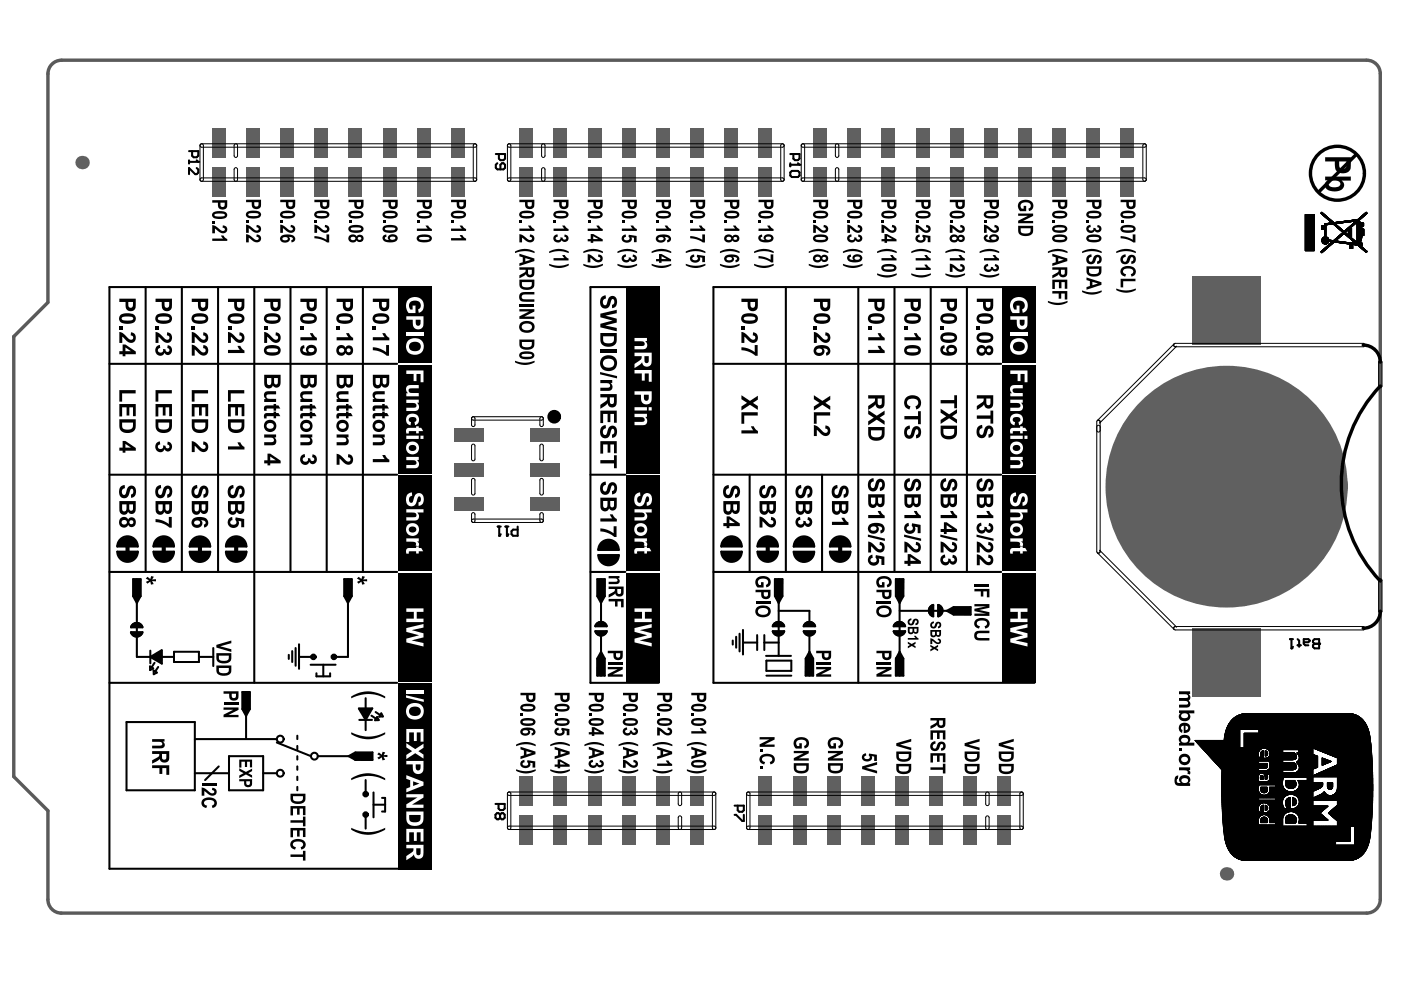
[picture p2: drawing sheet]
<svg xmlns="http://www.w3.org/2000/svg" width="297mm" height="210mm" viewBox="0 0 297 210" stroke-linecap="round" stroke-linejoin="round" font-family="sans-serif">
<path d="M10.8 13.8a2.89 2.89 0 0 1 2.3-1h276.6a2.86 2.86 0 0 1 2.9 2.8v175.1a2.89 2.89 0 0 1-2.9 2.9h-276.7a2.86 2.86 0 0 1-2.8-2.9v-18.8l-7.3-7.2v-93.3l7.3-7.3v-48.4v-.7z" fill="none" stroke="#5a5a5a" stroke-width=".72"/>
<circle cx="260.1" cy="103.2" r="18.5" fill="none" stroke="#606060" stroke-width="14.2"/>
<g fill="#606060">
<path d="M267.2 110.3h7.1zM267.2 110.3h7.1a7.1 7.1 0 0 1-7.1 7.1z"/>
<path d="M267.2 88.9v7.2zM267.2 88.9a7.1 7.1 0 0 1 7.1 7.2h-7.1z"/>
<path d="M245.8 96.1h7.1zM247.5 91.4a7.1 7.1 0 0 1 5.4-2.5v7.2h-7.1a7.1 7.1 0 0 1 1.7-4.7z"/>
<path d="M252.9 110.3v7.1zM245.8 110.3h7.1v7.1a7.1 7.1 0 0 1-7.1-7.1z"/>
<circle cx="260.1" cy="185.3" r="1.42"/>
<circle cx="17.4" cy="34.5" r="1.42"/>
</g>
<g fill="#606060">
<path d="M230.3 27.2h3v6.2h-3z" fill-rule="evenodd"/>
<path d="M223.1 27.2h2.9v6.2h-2.9z" fill-rule="evenodd"/>
<path d="M211.5 164.6h2.9v6.2h-2.9z" fill-rule="evenodd"/>
<path d="M201.4 27.2h2.9v6.2h-2.9z" fill-rule="evenodd"/>
<path d="M194.1 27.2h2.9v6.2h-2.9z" fill-rule="evenodd"/>
<path d="M189.8 164.6h2.9v6.2h-2.9z" fill-rule="evenodd"/>
<path d="M182.5 164.6h3v6.2h-3z" fill-rule="evenodd"/>
<path d="M172.4 27.2h2.9v6.2h-2.9z" fill-rule="evenodd"/>
<path d="M160.8 164.6h2.9v6.2h-2.9z" fill-rule="evenodd"/>
<path d="M160.8 27.2h2.9v6.2h-2.9z" fill-rule="evenodd"/>
<path d="M153.6 27.2h2.9v6.2h-2.9z" fill-rule="evenodd"/>
<path d="M131.8 164.6h3v6.2h-3z" fill-rule="evenodd"/>
<path d="M131.8 27.2h3v6.2h-3z" fill-rule="evenodd"/>
<path d="M124.6 164.6h2.9v6.2h-2.9z" fill-rule="evenodd"/>
<path d="M124.6 27.2h2.9v6.2h-2.9z" fill-rule="evenodd"/>
<path d="M95.6 27.2h2.9v6.2h-2.9z" fill-rule="evenodd"/>
<path d="M73.9 27.2h2.9v6.2h-2.9z" fill-rule="evenodd"/>
<path d="M66.7 27.2h2.9v6.2h-2.9z" fill-rule="evenodd"/>
<path d="M44.9 27.2h2.9v6.2h-2.9z" fill-rule="evenodd"/>
<path d="M230.3 35.5h3v6.3h-3z" fill-rule="evenodd"/>
<path d="M223.1 35.5h2.9v6.3h-2.9z" fill-rule="evenodd"/>
<path d="M211.5 173h2.9v6.2h-2.9z" fill-rule="evenodd"/>
<path d="M201.4 35.5h2.9v6.3h-2.9z" fill-rule="evenodd"/>
<path d="M194.1 35.5h2.9v6.3h-2.9z" fill-rule="evenodd"/>
<path d="M189.8 173h2.9v6.2h-2.9z" fill-rule="evenodd"/>
<path d="M182.5 173h3v6.2h-3z" fill-rule="evenodd"/>
<path d="M172.4 35.5h2.9v6.3h-2.9z" fill-rule="evenodd"/>
<path d="M160.8 173h2.9v6.2h-2.9z" fill-rule="evenodd"/>
<path d="M160.8 35.5h2.9v6.3h-2.9z" fill-rule="evenodd"/>
<path d="M153.6 35.5h2.9v6.3h-2.9z" fill-rule="evenodd"/>
<path d="M131.8 173h3v6.2h-3z" fill-rule="evenodd"/>
<path d="M131.8 35.5h3v6.3h-3z" fill-rule="evenodd"/>
<path d="M124.6 173h2.9v6.2h-2.9z" fill-rule="evenodd"/>
<path d="M124.6 35.5h2.9v6.3h-2.9z" fill-rule="evenodd"/>
<path d="M95.6 35.5h2.9v6.3h-2.9z" fill-rule="evenodd"/>
<path d="M73.9 35.5h2.9v6.3h-2.9z" fill-rule="evenodd"/>
<path d="M66.7 35.5h2.9v6.3h-2.9z" fill-rule="evenodd"/>
<path d="M44.9 35.5h2.9v6.3h-2.9z" fill-rule="evenodd"/>
<path d="M112.5 90.9h6.3v2.9h-6.3z" fill-rule="evenodd"/>
<path d="M96.4 90.9h6.3v2.9h-6.3z" fill-rule="evenodd"/>
<path d="M252.8 133.2h14.5v14.5h-14.5z" fill-rule="evenodd"/>
<path d="M237.6 27.2h2.9v6.2h-2.9z" fill-rule="evenodd"/>
<path d="M204.3 164.6h2.9v6.2h-2.9z" fill-rule="evenodd"/>
<path d="M215.9 27.2h2.9v6.2h-2.9z" fill-rule="evenodd"/>
<path d="M208.6 27.2h2.9v6.2h-2.9z" fill-rule="evenodd"/>
<path d="M197 164.6h2.9v6.2h-2.9z" fill-rule="evenodd"/>
<path d="M186.9 27.2h2.9v6.2h-2.9z" fill-rule="evenodd"/>
<path d="M179.6 27.2h3v6.2h-3z" fill-rule="evenodd"/>
<path d="M175.3 164.6h2.9v6.2h-2.9z" fill-rule="evenodd"/>
<path d="M168.1 164.6h2.9v6.2h-2.9z" fill-rule="evenodd"/>
<path d="M146.3 164.6h2.9v6.2h-2.9z" fill-rule="evenodd"/>
<path d="M139.1 164.6h2.9v6.2h-2.9z" fill-rule="evenodd"/>
<path d="M139.1 27.2h2.9v6.2h-2.9z" fill-rule="evenodd"/>
<path d="M146.3 27.2h2.9v6.2h-2.9z" fill-rule="evenodd"/>
<path d="M117.4 164.6h2.9v6.2h-2.9z" fill-rule="evenodd"/>
<path d="M110.1 164.6h2.9v6.2h-2.9z" fill-rule="evenodd"/>
<path d="M112.5 105.3h6.3v3h-6.3z" fill-rule="evenodd"/>
<path d="M112.5 98.1h6.3v2.9h-6.3z" fill-rule="evenodd"/>
<path d="M110.1 27.2h2.9v6.2h-2.9z" fill-rule="evenodd"/>
<path d="M117.4 27.2h2.9v6.2h-2.9z" fill-rule="evenodd"/>
<path d="M96.4 105.3h6.3v3h-6.3z" fill-rule="evenodd"/>
<path d="M96.4 98.1h6.3v2.9h-6.3z" fill-rule="evenodd"/>
<path d="M88.4 27.2h2.9v6.2h-2.9z" fill-rule="evenodd"/>
<path d="M81.1 27.2h2.9v6.2h-2.9z" fill-rule="evenodd"/>
<path d="M59.4 27.2h2.9v6.2h-2.9z" fill-rule="evenodd"/>
<path d="M52.2 27.2h2.9v6.2h-2.9z" fill-rule="evenodd"/>
<path d="M252.8 58.7h14.5v14.5h-14.5z" fill-rule="evenodd"/>
<path d="M237.6 35.5h2.9v6.3h-2.9z" fill-rule="evenodd"/>
<path d="M204.3 173h2.9v6.2h-2.9z" fill-rule="evenodd"/>
<path d="M208.6 35.5h2.9v6.3h-2.9z" fill-rule="evenodd"/>
<path d="M215.9 35.5h2.9v6.3h-2.9z" fill-rule="evenodd"/>
<path d="M197 173h2.9v6.2h-2.9z" fill-rule="evenodd"/>
<path d="M186.9 35.5h2.9v6.3h-2.9z" fill-rule="evenodd"/>
<path d="M179.6 35.5h3v6.3h-3z" fill-rule="evenodd"/>
<path d="M175.3 173h2.9v6.2h-2.9z" fill-rule="evenodd"/>
<path d="M168.1 173h2.9v6.2h-2.9z" fill-rule="evenodd"/>
<path d="M146.3 173h2.9v6.2h-2.9z" fill-rule="evenodd"/>
<path d="M139.1 173h2.9v6.2h-2.9z" fill-rule="evenodd"/>
<path d="M139.1 35.5h2.9v6.3h-2.9z" fill-rule="evenodd"/>
<path d="M146.3 35.5h2.9v6.3h-2.9z" fill-rule="evenodd"/>
<path d="M110.1 173h2.9v6.2h-2.9z" fill-rule="evenodd"/>
<path d="M117.4 173h2.9v6.2h-2.9z" fill-rule="evenodd"/>
<path d="M110.1 35.5h2.9v6.3h-2.9z" fill-rule="evenodd"/>
<path d="M117.4 35.5h2.9v6.3h-2.9z" fill-rule="evenodd"/>
<path d="M88.4 35.5h2.9v6.3h-2.9z" fill-rule="evenodd"/>
<path d="M81.1 35.5h2.9v6.3h-2.9z" fill-rule="evenodd"/>
<path d="M59.4 35.5h2.9v6.3h-2.9z" fill-rule="evenodd"/>
<path d="M52.2 35.5h2.9v6.3h-2.9z" fill-rule="evenodd"/>
<path d="M245.8 96.1l7.1-7.2h14.3l7.1 7.2v14.2l-7.1 7.1h-14.3l-7.1-7.1z" fill-rule="evenodd"/>
</g>
<g fill="#000">
<path d="M45 46.9h.6v.5h-.6zM45 50.6h2.3l-.5-.7h.6l.3 .5 .5 .3v.4h-3.2zM45 47.7l.6 .2 1.6 1.1 .3-.1 .2-.3-.2-.2-.3-.1 .1-.5 .5 .1 .4 .5-.1 .6-.4 .4h-.6l-.5-.2-1-.7v1h-.6zM52.2 46.8h.6v.5h-.6zM52.2 47.6l.6 .2 1.6 1.1 .3-.1 .2-.3-.2-.2-.3-.1v-.5l.5 .1 .4 .5v.6l-.4 .4h-.7l-.5-.2-1-.7v1h-.5zM52.2 49.6l.6 .2 1.6 1.1 .3-.1 .2-.2-.2-.3-.3-.1v-.5l.5 .1 .4 .5v.6l-.4 .4-.7 .1-.5-.2-1-.8v1h-.5zM59.4 46.8h.6v.5h-.6zM59.4 47.6l.6 .2 1.6 1.1 .3-.1 .2-.3-.2-.2-.3-.1 .1-.5 .5 .1 .4 .5-.1 .6-.3 .4h-.7l-.5-.2-1-.7v1h-.6zM66.7 46.8h.6v.5h-.6zM66.7 47.6l.6 .2 1.5 1.1 .4-.1 .1-.3-.1-.2-.4-.1 .1-.5 .5 .1 .4 .5v.6l-.4 .4h-.7l-.5-.2-1-.7v1h-.5zM66.7 50.1l1.3 .2 1.2 .5v-1.1h.6v1.7h-.5l-1.5-.7-1.1-.2zM73.9 46.8h.6v.5h-.6z"/>
<path d="M81.1 46.8h.7v.5h-.7zM88.4 46.8h.6v.5h-.6zM88.4 48.5h2.3l-.5-.7h.6l.3 .5 .5 .3v.4h-3.2zM95.6 46.8h.6v.5h-.6zM95.6 48.5h2.3l-.4-.7h.5l.4 .5 .4 .3v.4h-3.2zM95.6 50.5h2.3l-.4-.7h.5l.4 .5 .4 .3v.4h-3.2zM116.4 53.3l1.3-.4 1.2-.1 1.5 .4 .2 .1v.4l-1.1-.4-1-.1-2.1 .5zM116.4 55.9l1.1 .3 1.1 .1 2-.4v.4l-1.4 .5h-1.1l-1.1-.3a.59 .59 0 0 1-.6-.6zM117.4 46.8h.6v.5h-.6zM117.4 48.5h2.3l-.5-.7h.6l.3 .5 .4 .3v.4h-3.1zM117.4 54.7h2.3l-.5-.6h.6l.3 .4 .4 .3v.4h-3.1zM117.5 50l.7-.3 .1 .5-.5 .3 .3 .4 .6-.1 .1-.5 .5 .1 .1 .3 .3 .1 .3-.2-.1-.3-.3-.1 .2-.5 .6 .4 .1 .6-.2 .4-.4 .2-.5-.1-.3-.3-.4 .5h-.8l-.3-.3-.3-.4z"/>
<path d="M123.7 53.3l1.2-.4 1.2-.1 1.6 .4 .1 .1v.4l-1-.4-1.1-.1-2 .5zM123.7 55.9l1 .3 1.1 .1 2-.4v.4l-1.4 .5h-1.1l-1.1-.3a.59 .59 0 0 1-.5-.6zM124.6 46.8h.6v.5h-.6zM124.6 48.5h2.3l-.5-.7h.6l.3 .5 .5 .3v.4h-3.2zM124.6 53.9l.6 .2 1.6 1h.3l.2-.3-.2-.3-.3-.1 .1-.5 .5 .2 .4 .5-.1 .5-.4 .4-.6 .1-.5-.2-1-.8v1h-.6zM130.9 53.3l1.2-.4 1.2-.1 1.6 .4 .2 .1v.4l-1.1-.4-1-.1-2.1 .5zM130.9 55.9l1.1 .3 1.1 .1 2-.4v.4l-1.4 .5h-1.2l-1-.3a.59 .59 0 0 1-.6-.6zM131.8 46.8h.7v.5h-.7zM131.8 48.5h2.3l-.4-.7h.5l.4 .5 .4 .3v.4h-3.2zM132 50l.7-.3v.5l-.3 .1-.1 .3 .1 .2 .5 .2 .6-.3-.3-.5 .1-.4 1.7 .2v1.3h-.6v-.9l-.5-.1v.5l-.3 .5-.6 .2-.7-.2-.5-.6zM132 54.2l.7-.3 .1 .5-.5 .3 .2 .4 .7-.1 .1-.4h.5l.1 .3 .3 .1 .3-.2-.1-.3-.3-.1 .2-.4 .6 .3 .1 .7-.2 .3-.4 .2h-.5l-.4-.3-.3 .4h-.8l-.3-.2-.3-.4zM138.2 53.3l1.2-.4 1.2-.1 1.5 .4 .2 .1v.4l-1-.4-1.1-.1-2 .5z"/>
<path d="M138.2 55.9l1 .3 1.1 .1 2-.4v.4l-1.4 .5h-1.1l-1.1-.3a.59 .59 0 0 1-.5-.6zM139.1 46.8h.6v.5h-.6zM139.1 48.5h2.3l-.5-.7h.6l.3 .5 .5 .3v.4h-3.2zM145.4 53.3l1.2-.4 1.2-.1 1.6 .4 .2 .1v.4l-1.1-.4-1-.1-2.1 .5zM145.4 55.9l1 .3 1.2 .1 2-.4v.4l-1.5 .5h-1.1l-1.1-.3a.59 .59 0 0 1-.5-.6zM146.3 46.8h.6v.5h-.6zM146.3 48.5h2.3l-.4-.7h.5l.4 .5 .4 .3v.4h-3.2zM146.5 54.2l.7-.2v.4l-.3 .2-.1 .2 .1 .3 .5 .1 .5-.3-.2-.5 .1-.4 1.7 .3v1.3h-.6v-1h-.5v.5l-.3 .4-.6 .2-.7-.1-.5-.6zM146.3 50.1l1.4 .2 1.2 .5v-1.1h.6v1.7h-.5l-1.5-.7-1.2-.2zM159.9 53.3l1.2-.4 1.2-.1 1.6 .4 .1 .1v.4l-1-.4-1-.1-2.1 .5zM159.9 55.9l1 .3 1.1 .1 2-.4v.4l-1.4 .5h-1.1l-1.1-.3a.58 .58 0 0 1-.5-.6zM160.8 46.8h.6v.5h-.6z"/>
<path d="M160.8 48.5h2.3l-.4-.7h.5l.3 .5 .5 .3v.4h-3.2zM160.8 54.3l1.4 .2 1.2 .6v-1.2h.5v1.7h-.4l-1.5-.7-1.2-.1zM171.5 53.3l1.2-.4 1.2-.1 1.6 .4 .1 .1v.4l-1-.4-1.1-.1-2 .5zM171.5 55.9l1 .3 1.1 .1 2-.4v.4l-1.4 .5h-1.1l-1.1-.3a.58 .58 0 0 1-.5-.6zM172.4 46.8h.6v.5h-.6zM172.4 47.6l.6 .2 1.6 1.1 .3-.1 .2-.3-.2-.2-.3-.1 .1-.5 .5 .1 .4 .5-.1 .6-.4 .4h-.6l-.5-.2-1-.7v1h-.6zM186 53.3l1.2-.4 1.2-.1 1.5 .4 .2 .1v.4l-1-.4-1.1-.1-2 .5zM186 58l1 .3 1.1 .1 2-.5v.4l-1.4 .5h-1.1l-1.1-.3a.58 .58 0 0 1-.5-.5zM186.9 46.8h.6v.5h-.6zM186.9 54.7h2.3l-.5-.6h.6l.3 .4 .5 .3v.4h-3.2zM186.9 47.6l.6 .2 1.6 1.1 .3-.1 .2-.3-.2-.2-.3-.1v-.5l.5 .1 .4 .5v.6l-.4 .4h-.6l-.6-.2-.9-.7v1h-.6zM193.2 53.3l1.2-.4 1.2-.1 1.6 .4 .2 .1v.4l-1.1-.4-1-.1-2.1 .5z"/>
<path d="M193.2 58l1.1 .3 1.1 .1 2-.5v.4l-1.4 .5h-1.2l-1-.3a.58 .58 0 0 1-.6-.5zM194.1 46.8h.6v.5h-.6zM194.1 54.7h2.3l-.4-.6h.5l.4 .4 .4 .3v.4h-3.2zM194.1 56.7h2.3l-.4-.6h.5l.4 .5 .4 .2v.4h-3.2zM194.1 47.6l.6 .2 1.6 1.1 .4-.1 .1-.3-.1-.2-.4-.1 .1-.5 .5 .1 .4 .5v.6l-.4 .4h-.7l-.5-.2-1-.7v1h-.6zM194.3 50l.7-.3v.5l-.3 .1-.1 .3 .1 .2 .5 .2 .5-.3-.2-.5 .1-.4 1.7 .2v1.3h-.6v-.9l-.5-.1v.5l-.3 .5-.6 .2-.7-.2-.5-.6zM200.5 53.3l1.2-.4 1.2-.1 1.5 .4 .2 .1v.4l-1-.4-1.1-.1-2.1 .5zM200.4 58l1.1 .3 1.1 .1 2-.5v.4l-1.4 .5h-1.1l-1.1-.3a.58 .58 0 0 1-.6-.5zM201.4 46.8h.6v.5h-.6zM201.4 54.7h2.3l-.5-.6h.6l.3 .4 .5 .3v.4h-3.2zM201.4 47.6l.6 .2 1.6 1.1 .3-.1 .2-.3-.2-.2-.3-.1v-.5l.5 .1 .4 .5v.6l-.4 .4h-.7l-.5-.2-1-.7v1h-.5zM201.4 55.9l.6 .2 1.6 1h.3l.2-.3-.2-.3h-.3v-.5l.5 .1 .4 .5v.6l-.4 .3-.7 .1-.5-.2-1-.7v.9h-.5z"/>
<path d="M207.7 53.3l1.2-.4 1.2-.1 1.6 .4 .2 .1v.4l-1.1-.4-1-.1-2.1 .5zM207.7 58l1 .3 1.1 .1 2.1-.5-.1 .4-1.4 .5h-1.1l-1.1-.3a.58 .58 0 0 1-.5-.5zM208.6 46.8h.6v.5h-.6zM208.6 54.7h2.3l-.4-.6h.5l.3 .4 .5 .3v.4h-3.2zM208.6 47.6l.6 .2 1.6 1.1 .4-.1 .1-.3-.2-.2-.3-.1 .1-.5 .5 .1 .4 .5-.1 .6-.3 .4h-.7l-.5-.2-1-.7v1h-.6zM208.8 56.2l.7-.3v.5l-.4 .3 .2 .4h.7l.1-.5h.5l.1 .3 .3 .2 .3-.3-.1-.3-.3-.1 .2-.4 .6 .3 .1 .7-.2 .3-.4 .2h-.5l-.4-.3-.4 .4h-.7l-.4-.2-.2-.4zM215.9 45.3h3.1v.5l-2.1 1h2.1v.5h-3.1v-.5l2-1h-2zM216.1 42.8l.5-.3 .7-.1 1.2 .2 .4 .4 .2 .4v.5l-.3 .5-.6 .3-.2-.5 .5-.3v-.6l-.5-.3-.7-.1a.81 .81 0 0 0-.9 .7l.2 .6h.4v-.6h.6v1.2h-1.3l-.2-.2-.3-1zM229.4 53.3l1.3-.4 1.1-.1 1.6 .4 .2 .1v.4l-1.1-.4-1-.1-2.1 .5zM230.4 46.8h.6v.5h-.6zM230.5 47.9l.7-.2 .1 .4-.5 .4 .2 .3h.7l.1-.5 .5 .1 .1 .3 .3 .1 .3-.3-.1-.2-.3-.1 .2-.5 .6 .3 .1 .7-.2 .3-.4 .3-.5-.1-.3-.3-.4 .4h-.8l-.3-.2-.3-.4zM230.6 54.3l.8-.4v.5l-.1 .1a.5 .5 0 0 0-.5 .6 .5 .5 0 0 0 .8 .3l.3-1 .4-.3h.7l.5 .4 .1 .7-.4 .6-.6 .2v-.6l.3-.1 .1-.3v-.3l-.3-.2-.2 .2-.5 1.1-.8 .2-.5-.1-.3-.4-.1-.7z"/>
<path d="M236.7 53.3l1.2-.4 1.2-.1 1.5 .4 .2 .1v.4l-1-.4-1.1-.1-2 .5zM237.6 46.8h.6v.5h-.6zM237.6 59.1h3.1v.5h-2.6v1.3h-.5zM237.8 54.3l.8-.4 .1 .5-.1 .1a.5 .5 0 0 0-.6 .6 .5 .5 0 0 0 .8 .3l.4-1 .3-.3h.7l.5 .4 .1 .7-.3 .6-.6 .2-.1-.6 .4-.1 .1-.3-.1-.3-.2-.2-.3 .2-.5 1.1-.7 .2-.6-.1-.3-.4v-.7zM237.9 56.8l1.1-.4 1.2 .2 .4 .4 .2 .4-.2 .9-.7 .3-.2-.5 .5-.3v-.5l-.4-.3-.8-.1a.75 .75 0 0 0-.9 .7l.2 .3 .5 .2-.2 .5-.7-.3-.3-.4v-.6zM237.6 50.1l1.4 .2 1.2 .5v-1.1h.5v1.7h-.4l-1.5-.7-1.2-.2zM25.3 69.3h.7v.6h-.7zM25.3 70.4l.8 .3 1.4 1.3h.5l.2-.3a.47 .47 0 0 0-.5-.6l.1-.6 .5 .1 .4 .4 .1 .8-.5 .8-.5 .1-.5-.1-1.4-1.2v1.3h-.6zM33 69.3h.6v.6h-.6zM33 70.4l.8 .3 1.4 1.3h.5l.2-.3a.47 .47 0 0 0-.5-.6v-.6l.6 .1 .4 .4 .1 .8-.5 .8-.5 .1-.5-.1-1.4-1.2v1.3h-.6zM33.2 73.5l.7-.4 .1 .7-.4 .1-.1 .4a.56 .56 0 0 0 .7 .4 .56 .56 0 0 0 .3-.7l.6 .1a.43 .43 0 0 0 .3 .5 .43 .43 0 0 0 .5-.3 .43 .43 0 0 0-.4-.5l.1-.6 .6 .3 .3 .6-.2 .7-.3 .4-.4 .1-.8-.4a1.08 1.08 0 0 1-1.6 .2 1.08 1.08 0 0 1 0-1.6zM40.7 69.3h.6v.6h-.6z"/>
<path d="M40.7 70.4l.8 .3 1.4 1.3h.5l.2-.3a.47 .47 0 0 0-.5-.6v-.6l.6 .1 .3 .4 .1 .8-.4 .8-.5 .1-.5-.1-1.4-1.2v1.3h-.6zM40.7 73.1l.7 .3 1.5 1.3h.5l.2-.3a.47 .47 0 0 0-.5-.6v-.6l.7 .2 .2 .3 .1 .8-.4 .8-.5 .1-.5-.1-1.4-1.2v1.3h-.6zM48.3 69.3h.7v.6h-.7zM48.3 74.2h2.5l-.5-.9h.7l.3 .7 .5 .3v.6h-3.5zM48.3 70.4l.9 .3 1.3 1.3h.6l.2-.3a.47 .47 0 0 0-.6-.6l.1-.6 .6 .1 .3 .4 .1 .8-.4 .8-.5 .1-.6-.1-1.3-1.2v1.3h-.7zM56 69.3h.7v.6h-.7zM56 70.4l.8 .3 1.4 1.3h.5l.3-.3a.47 .47 0 0 0-.6-.6l.1-.6 .5 .1 .4 .4 .1 .8-.5 .8-.5 .1-.5-.1-1.4-1.2v1.3h-.6zM63.7 69.3h.7v.6h-.7zM63.7 71.5h2.5l-.5-.9h.6l.4 .7 .5 .3v.6h-3.5zM71.4 69.3h.6v.6h-.6zM71.4 71.5h2.5l-.5-.9h.6l.4 .7 .5 .3v.6h-3.5zM79 69.3h.7v.6h-.7z"/>
<path d="M79 71.5h2.6l-.5-.9h.6l.3 .7 .5 .3v.6h-3.5zM79 73.6l1.6 .3 1.3 .8v-1.5h.6v2.2h-.5l-.8-.6-.9-.3-1.3-.2zM157.2 69.3h.7v.6h-.7zM157.2 70.4l.8 .3 1.4 1.3h.5l.2-.3a.47 .47 0 0 0-.5-.6l.1-.6 .5 .1 .4 .4 .1 .8-.5 .8-.5 .1-.5-.1-1.4-1.2v1.3h-.6zM157.2 73.6l1.5 .3 1.3 .8v-1.5h.6v2.2h-.4l-.9-.6-.8-.3-1.3-.2zM172.6 69.3h.6v.6h-.6zM172.6 70.4l.8 .3 1.4 1.3h.5l.2-.3a.47 .47 0 0 0-.5-.6v-.6l.6 .1 .3 .4 .1 .8-.4 .8-.5 .1-.5-.1-1.4-1.2v1.3h-.6zM184.1 69.3h.6v.6h-.6zM184.1 71.5h2.5l-.5-.9h.6l.4 .7 .5 .3v.6h-3.5zM184.1 74.2h2.5l-.5-.9h.6l.4 .7 .5 .3v.6h-3.5zM191.7 69.3h.7v.6h-.7zM191.7 71.5h2.6l-.5-.9h.6l.4 .7 .4 .3v.6h-3.5z"/>
<path d="M199.4 69.3h.7v.6h-.7zM207.1 69.3h.7v.6h-.7zM229.4 61.6l1.1 .3 1.1 .1 2-.4v.3l-1.4 .5h-1.2l-1-.2a.58 .58 0 0 1-.6-.6zM236.7 61.2l1 .3 1.1 .1 2-.4v.3l-1.4 .5h-1.1l-1.1-.2a.58 .58 0 0 1-.5-.6zM33 82.7h3.4v.7h-2.8v1.8h-.6zM33 85.7h3.5v2.5h-.6v-1.8h-.8v1.7h-.6v-1.7h-.9v1.9h-.6zM33.2 93.9l.7-.3 .1 .6-.4 .2-.1 .3a.56 .56 0 0 0 .7 .5 .56 .56 0 0 0 .3-.8l.6 .1a.43 .43 0 0 0 .3 .6 .43 .43 0 0 0 .5-.4 .43 .43 0 0 0-.4-.5l.1-.6 .6 .4 .3 .6-.2 .6-.3 .4-.4 .1-.8-.4a1.08 1.08 0 0 1-1.6 .3 1.08 1.08 0 0 1 0-1.7zM56.2 83.2l.5-.2 1.8-.1v.7h-1.7l-.3 .4 .3 .5 1.7 .1v.6h-2.5v-.6h.4l-.4-.7zM56 92.1h2.5v.6h-.3l.4 .8-.2 .7-.6 .2h-1.8v-.6l1.7-.1 .4-.4-.1-.3-.3-.2h-1.7zM56.1 86.1l1.9-.1v-.4h.5v.4h.5l.4 .6h-.9v.5h-.5v-.5h-1.4v.5h-.6v-.5zM56.1 87.7l1.9-.1v-.3h.5v.3h.5l.4 .6h-.9v.5h-.5v-.5h-1.4v.5h-.6v-.5zM79.2 83.2l.5-.2 1.9-.1v.7h-1.8l-.3 .4 .3 .5 1.8 .1v.6h-2.6v-.6h.4l-.4-.7z"/>
<path d="M79 92.1h2.6v.6h-.4l.4 .8-.2 .7-.6 .2h-1.8v-.6l1.8-.1 .3-.4-.1-.3-.3-.2h-1.7zM79 97.3h2.6l-.5-.8h.6l.3 .6 .5 .4v.5h-3.5zM79.2 86.1l1.8-.1v-.4h.6v.4h.5l.4 .6h-.9v.5h-.6v-.5h-1.3l-.1 .5h-.5l-.1-.5zM79.2 87.7l1.8-.1v-.3h.6v.3h.5l.4 .6h-.9v.5h-.6v-.5h-1.3l-.1 .5h-.5l-.1-.5zM184.1 86.9l1.8 1.2 1.7-1v.8l-1.1 .7 1.1 .7v.8l-1.7-1.1-1.8 1.2v-.9l1.2-.7-1.2-.8zM199.4 84.8h2.9v-1h.6v2.8h-.6v-1.1h-2.9zM199.4 86.7l1.8 1.2 1.7-1.1v.8l-1 .7 1 .7v.8l-1.7-1.1-1.8 1.2v-.9l1.2-.7-1.2-.8zM207.1 88.1h2.9v-1h.6v2.7h-.6v-1h-2.9zM207.3 90.5l.9-.4 .1 .7a.69 .69 0 0 0-.7 .7 .69 .69 0 0 0 .7 .7l.6-1.6 .8-.4 .7 .4 .2 .9-.1 .8-.4 .4-.5 .1v-.7a.65 .65 0 0 0 .5-.6 .65 .65 0 0 0-.4-.6l-.2 .2-.6 1.5-.4 .2-.5 .1-.5-.2-.4-.5v-1.1zM25.3 114.4a3.6 3.6 0 0 1 2.7-.5l.6 .5 .6 1.4h-4.6zM24.9 117h4.5a2 2 0 0 1-1.7 1.9 1.74 1.74 0 0 1-2.5-1zM33.2 103.2l.9-.4 .1 .7a.7 .7 0 0 0-.7 .7 .7 .7 0 0 0 .7 .7l.6-1.6 .8-.3 .7 .3 .2 1-.1 .7-.5 .4-.4 .1v-.7a.65 .65 0 0 0 .4-.5 .65 .65 0 0 0-.3-.7l-.3 .2-.5 1.5-.4 .3h-.5l-.6-.2-.3-.5v-1z"/>
<path d="M33 114.4a3.6 3.6 0 0 1 2.7-.5l.6 .5 .6 1.4h-4.6zM32.5 117h4.6a2 2 0 0 1-1.7 1.9 1.74 1.74 0 0 1-2.6-1zM33 110.1l1.5 .3 1.3 .7v-1.5h.6v2.3h-.5l-.8-.6-.9-.4-1.2-.2zM40.7 114.4a3.6 3.6 0 0 1 2.6-.5l.7 .5 .6 1.5h-4.6zM40.2 117h4.6a2 2 0 0 1-1.8 1.9 1.74 1.74 0 0 1-2.5-1zM48.3 114.4a3.6 3.6 0 0 1 2.7-.5l.7 .5 .5 1.4h-4.5zM47.9 117h4.6a2 2 0 0 1-1.8 1.9 1.74 1.74 0 0 1-2.5-1zM127.3 115.2a3.6 3.6 0 0 1 2.7-.6l.6 .6 .6 1.4h-4.6zM126.9 117.7h4.5a2 2 0 0 1-1.7 1.9 1.74 1.74 0 0 1-2.6-1zM153.6 103.2l.9-.4v.7a.7 .7 0 0 0-.6 .7 .7 .7 0 0 0 .6 .7l.7-1.6 .8-.3 .7 .3 .2 1-.1 .7-.5 .4-.5 .1v-.7a.65 .65 0 0 0 .5-.5 .65 .65 0 0 0-.4-.7l-.2 .2-.6 1.5-.3 .3h-.5l-.6-.2-.3-.5-.1-1zM153.4 114.4a3.6 3.6 0 0 1 2.6-.5l.7 .5 .6 1.4h-4.6zM152.9 117h4.6a2 2 0 0 1-1.7 1.9 1.74 1.74 0 0 1-2.6-1z"/>
<path d="M161 114.4a3.6 3.6 0 0 1 2.7-.5l.7 .5 .5 1.4h-4.5zM160.6 117h4.6a2 2 0 0 1-1.8 1.9 1.74 1.74 0 0 1-2.5-1zM168.7 114.4a3.6 3.6 0 0 1 2.7-.5l.6 .5 .6 1.5h-4.5zM168.3 117h4.5a2 2 0 0 1-1.7 1.9 1.74 1.74 0 0 1-2.5-1zM176.4 110.6h2.5l-.5-.8h.6l.4 .6 .5 .4v.5h-3.5zM176.6 103.2l.9-.4 .1 .7a.7 .7 0 0 0-.7 .7 .7 .7 0 0 0 .7 .7l.6-1.6 .8-.3 .7 .3 .2 1-.1 .7-.5 .4-.4 .1v-.7a.65 .65 0 0 0 .5-.5 .65 .65 0 0 0-.4-.7l-.3 .2-.5 1.5-.4 .3h-.5l-.5-.2-.4-.5v-1zM176.4 114.4a3.6 3.6 0 0 1 2.7-.5l.6 .5 .6 1.4h-4.6zM176 117h4.5a2 2 0 0 1-1.7 1.9 1.74 1.74 0 0 1-2.6-1zM184 113.3l3.6 .9v.5l-3.6-.9zM184.1 109.2h2.5l-.5-.9h.6l.4 .7 .5 .3v.6h-3.5zM184.1 114.8l.8 .4 1.4 1.2h.5l.2-.3a.47 .47 0 0 0-.5-.5v-.7l.7 .2 .3 .4v.8l-.4 .7-.5 .1-.5-.1-1.4-1.2v1.3h-.6zM184.3 117.9l.7-.3v.7l-.3 .1-.2 .4a.69 .69 0 0 0 .7 .5 .69 .69 0 0 0 .7-.6l-.3-.5 .1-.5 1.8 .3v1.8h-.6v-1.3l-.6-.1 .1 .7-.4 .6-.8 .2-.7-.2-.3-.4-.2-.4z"/>
<path d="M184.3 101.8l.9-.4 .1 .7a.69 .69 0 0 0-.7 .7 .69 .69 0 0 0 .7 .6l.6-1.5 .8-.4 .7 .4 .2 .9-.1 .7-.5 .5-.4 .1-.1-.7a.65 .65 0 0 0 .5-.6 .65 .65 0 0 0-.4-.6l-.2 .2-.5 1.5-.4 .2-.5 .1-.6-.2-.3-.6-.1-1zM199.4 113.3l3.6 .9v.5l-3.6-.9zM199.4 109.2h2.5l-.5-.9h.6l.4 .7 .5 .3v.6h-3.5zM199.4 114.8l.9 .4 1.3 1.2h.5l.3-.3a.47 .47 0 0 0-.6-.5l.1-.7 .6 .2 .3 .4 .1 .8-.4 .7-.5 .1-.6-.1-1.4-1.2v1.3h-.6zM199.6 117.9l.7-.3 .1 .6-.4 .2-.1 .3a.56 .56 0 0 0 .7 .5 .56 .56 0 0 0 .4-.8l.5 .1a.43 .43 0 0 0 .3 .6 .43 .43 0 0 0 .6-.4 .43 .43 0 0 0-.5-.5l.1-.6 .7 .4 .2 .6-.1 .6-.4 .4-.4 .1-.7-.4a1.08 1.08 0 0 1-1.6 .2 1.08 1.08 0 0 1-.1-1.6zM199.7 101.8l.9-.4v.7a.69 .69 0 0 0-.6 .7 .69 .69 0 0 0 .6 .6l.7-1.5 .7-.4 .7 .4 .3 .9-.2 .7-.4 .5-.5 .1v-.7a.65 .65 0 0 0 .5-.6 .65 .65 0 0 0-.4-.6l-.2 .2-.6 1.5-.4 .2-.5 .1-.5-.2-.4-.6v-1zM207 113.3l3.6 .9v.5l-3.6-.9zM207.1 109.2h2.5l-.5-.9h.6l.4 .7 .5 .3v.6h-3.5zM207.1 114.8l.8 .4 1.4 1.2h.5l.2-.3a.47 .47 0 0 0-.5-.5l.1-.7 .6 .2 .3 .4 .1 .8-.5 .7-.5 .1-.5-.1-1.4-1.2v1.3h-.6zM207.1 117.5l.8 .4 1.4 1.2h.5l.2-.3a.47 .47 0 0 0-.5-.5l.1-.7 .6 .2 .3 .4 .1 .8-.5 .7-.5 .1-.5-.1-1.4-1.2v1.3h-.6zM207.3 111.2l.7-.4 .1 .7-.4 .1-.1 .4a.56 .56 0 0 0 .7 .4 .56 .56 0 0 0 .4-.7l.5 .1a.43 .43 0 0 0 .3 .5 .43 .43 0 0 0 .5-.3 .43 .43 0 0 0-.4-.5l.1-.6 .7 .3 .2 .6-.1 .7-.4 .4-.4 .1-.7-.4a1.08 1.08 0 0 1-1.6 .2 1.08 1.08 0 0 1-.1-1.6zM207.3 101.8l.9-.4 .1 .7a.69 .69 0 0 0-.7 .7 .69 .69 0 0 0 .7 .6l.6-1.5 .8-.4 .7 .4 .2 .9-.1 .7-.5 .5-.4 .1v-.7a.65 .65 0 0 0 .5-.6 .65 .65 0 0 0-.4-.6l-.2 .2-.6 1.5-.4 .2-.5 .1-.5-.2-.4-.6v-1z"/>
<path d="M27.8 133.8l2.6 .1a1.42 1.42 0 0 1-1.4 1.3 1.42 1.42 0 0 1-1.5-1.2zM28.3 122.8h1.7v3.7l-1 .9h-.2l-.5-.9zM28 132.2a1.47 1.47 0 0 1 2.4 .8l-.2 .2h-2.4l-.2-.2zM31.3 122.3l.6 .5 .2-.7 .5 .2-.4 .6 .9-.1v.5l-.9-.1 .4 .6-.6 .2-.1-.7-.7 .5-.3-.4 .7-.4-.7-.3zM45.9 136.7l3.1-.9v.6l-2.3 .6 2.3 .7v.5l-3.1-.9zM73 122.8h1.7v3.7l-.9 .9h-.2l-.6-.9zM76 122.3l.6 .5 .2-.7 .6 .2-.4 .6 .8-.1v.5l-.8-.1 .3 .6-.5 .2-.2-.7-.6 .5-.3-.4 .7-.4-.7-.3zM126.2 133.6l2.6 .1a1.42 1.42 0 0 1-1.3 1.3 1.42 1.42 0 0 1-1.5-1.2zM126.7 122.8h1.7v3.7l-.9 .9h-.2l-.6-.9zM126.5 132a1.47 1.47 0 0 1 2.4 .8l-.3 .2h-2.4l-.2-.2zM129 122.1h2.3v.5h-.3l.4 .5-.1 .5-.5 .2h-1.8v-.4l1.7-.1 .2-.3-.3-.3-1.6-.1zM129 127h3.2v1.8h-.5v-1.3h-.8v1.1h-.5v-1.1h-1.4z"/>
<path d="M160.2 127.5h3.2v.5h-3.2zM160.5 122.6l.4-.3 .7-.2 1.2 .3 .4 .4 .2 .4v.5l-.3 .5-.6 .3-.1-.5 .4-.3v-.6l-.4-.3-.8-.1a.81 .81 0 0 0-.9 .7l.2 .6h.5v-.6h.5v1.2h-1.3l-.1-.2-.4-1zM163.8 133.6l2.6 .1a1.42 1.42 0 0 1-1.3 1.3 1.42 1.42 0 0 1-1.5-1.2zM164.4 122.8h1.7l-.1 3.7-.9 .9h-.2l-.5-.9zM164.1 132a1.47 1.47 0 0 1 2.4 .8l-.2 .2h-2.5l-.2-.2zM170.4 133.6l2.6 .1a1.42 1.42 0 0 1-1.3 1.3 1.42 1.42 0 0 1-1.5-1.2zM170.7 132a1.47 1.47 0 0 1 2.3 .8l-.2 .2h-2.4l-.2-.2zM185.8 127.5h3.2v.5h-3.2zM186.1 122.6l.5-.3 .6-.2 1.2 .3 .5 .4 .1 .4v.5l-.2 .5-.7 .3-.1-.5 .4-.3v-.6l-.4-.3-.7-.1a.81 .81 0 0 0-1 .7l.3 .6h.4v-.6h.5v1.2h-1.2l-.2-.2-.3-1zM189.5 133.6l2.6 .1a1.42 1.42 0 0 1-1.4 1.3 1.42 1.42 0 0 1-1.5-1.2zM190 122.8h1.7v3.7l-.9 .9h-.2l-.6-.9zM189.7 132a1.47 1.47 0 0 1 2.4 .8l-.2 .2h-2.4l-.2-.2z"/>
<path d="M197.1 128.5a.63 .63 0 0 1 1-.3l-.1 2.6a1.38 1.38 0 0 1-1.2-.9 1.38 1.38 0 0 1 .3-1.4zM198.8 128.1a1.42 1.42 0 0 1 1.3 1.3 1.42 1.42 0 0 1-1.2 1.5l-.2-.2zM201.2 129.3l.9-.5h3.7v1.7h-3.8l-.9-1zM206.6 123.8h3.2v.6h-3.2zM206.6 124.9h3.2v1.7h-.6v-1.2h-.7v1.1h-.6v-1.1h-1.3zM206.6 128.1h3.2v.8l-2.2 .4 2.2 .5v.8h-3.2v-.5h2.5l-2.5-.5v-.5l2.5-.5h-2.5zM206.9 131.4l1.1-.4 1.2 .3 .4 .3 .2 .4-.2 .9-.7 .4-.2-.5 .5-.3v-.6l-.4-.3h-.8a.75 .75 0 0 0-.9 .6l.2 .4 .5 .2-.2 .5-.7-.3-.3-.5v-.5zM206.8 134l.6-.2 2.4-.1v.5l-2.3 .1-.3 .1-.1 .4 .1 .3 .2 .1 2.4 .1v.5h-2.2l-.7-.2-.3-.7zM32.3 156.7h2.6v.5h-.4l.4 .6-.1 .6-.6 .3h-1.9v-.6h1.8l.3-.4-.3-.4h-1.8zM32.5 138.9l1.8-1 .1 1.5-.1 1.3-2.2-1.3zM47.4 149h3.2v.5h-3.2zM47.4 150h3.2v.5l-2.2 1.1h2.2v.5h-3.2v-.6l2.1-1h-2.1z"/>
<path d="M51.4 146.7h1.7v3.8l-.9 .9-.2-.1-.6-.8zM74.5 155.3h.1a7.4 7.4 0 0 0 5.7 .5l1.4-.5-.2 .4a6.5 6.5 0 0 1-7 0zM74.5 147.7l1.8-.9 1.9-.2a7.7 7.7 0 0 1 3.5 1.1v.4l-1.7-.7-2.1-.2a8.9 8.9 0 0 0-3.4 .9zM76.1 150.2l1.5-.1 1.3 .2-1.3 2.1-.5-.4zM80.3 159.5l.6 .5 .2-.6 .6 .1-.4 .6h.8v.4l-.8-.1 .3 .7-.5 .1-.2-.6-.6 .4-.3-.4 .7-.3-.7-.4zM123.9 157.9l1-.4 .9-.2 1.7 .3a.57 .57 0 0 1 .6 .6l-1.1-.3-1-.1-2.1 .4zM124.8 151.3h.6v.5h-.6zM126.5 139.5l.9-.9 .8 .9v3.7l-1.7 .1zM128.9 140.4h3.1v.5h-3.1zM128.9 141.4h3.1v.5l-2.1 1.1h2.1v.5h-3.1v-.6l2-1h-2zM131.1 157.9l1.1-.4 .8-.2 1.8 .3a.57 .57 0 0 1 .5 .6l-1-.3-1.1-.1-2.1 .4zM132.1 151.3h.6v.5h-.6z"/>
<path d="M132.3 154.5l.6-.3 .1 .5-.4 .1-.1 .3 .3 .3 .6-.1 .1-.4h.5l.1 .3 .3 .1 .4-.2-.1-.3-.4-.1 .2-.4 .6 .3 .1 .7-.1 .3-.4 .2h-.6l-.3-.3-.4 .4h-.6l-.4-.1-.3-.5v-.4zM161.1 156.3h3.1v.5l-2.1 1.1h2.1v.4h-3.1v-.5l2-1h-2zM161.1 158.9h.6v.5h-.6zM168.3 159.2h3.2v.5l-2.1 1.1h2.1v.5h-3.2v-.6l2.1-1h-2.1zM168.6 156.8l.4-.4 .7-.1 1.2 .2 .4 .4 .2 .4v.5l-.3 .6-.6 .3-.1-.5 .4-.4v-.6l-.4-.3-.8-.1a.81 .81 0 0 0-.9 .8l.3 .6h.4v-.6h.5v1.1h-1.3l-.1-.2-.4-.9zM170.7 139.5l.9-.9 .8 .9v3.7l-1.8 .1zM173 140.4h3.2v.5h-3.2zM173 141.4h3.2v.5l-2.1 1.1h2.1v.5h-3.2v-.6l2.1-1h-2.1zM175.5 159.2h3.2v.5l-2.1 1.1h2.1v.5h-3.2v-.6l2.1-1h-2.1zM175.8 156.8l.5-.4 .6-.1 1.3 .2 .4 .4 .1 .4v.5l-.2 .6-.7 .3-.1-.5 .5-.4-.1-.6-.4-.3-.7-.1a.81 .81 0 0 0-1 .8l.3 .6h.4v-.6h.5v1.1h-1.2l-.2-.2-.3-.9zM183 160l.6-.3 .1 .5-.4 .1-.1 .3 .2 .2 .4 .2 .6-.3-.2-.5 .1-.4 1.6 .2v1.3h-.6v-.9l-.5-.1 .1 .5-.4 .5-.6 .2-.6-.2-.6-.6zM185.8 140.4h3.2v.5h-3.2z"/>
<path d="M185.8 141.4h3.2v.5l-2.1 1.1h2.1v.5h-3.2v-.6l2.1-1h-2.1zM189.8 139.5l.9-.9 .8 .9v3.7l-1.7 .1zM190 157.6l3.2-.9v.5l-2.3 .7 2.3 .6v.6l-3.2-1zM204.5 157.6l3.2-.9v.5l-2.4 .7 2.4 .6v.6l-3.2-1zM211.8 157.6l3.1-.9v.5l-2.3 .7 2.3 .6v.6l-3.1-1zM250 158.7h.6v.6h-.6zM250 146.6h2.3v.5h-.3l.3 .5v.6a.32 .32 0 0 0-.2 .3 .32 .32 0 0 0 .1 .3l.2 .7-.4 .4-2 .1v-.6h1.6l.3-.3-.3-.4-1.6-.1v-.6h1.7l.2-.3-.1-.3-.2-.2h-1.6zM32.3 162.3h3.6v2h-.6v-1.4h-.9v1.2h-.6v-1.2h-1.5zM42.8 166.1h3.1v.5h-3.1zM42.8 167l.6 .1 1.5 1.1 .4-.1 .1-.2-.1-.3-.4-.1 .1-.5 .5 .2 .4 .4v.6l-.4 .4-.7 .1-.5-.2-1-.8v1h-.5zM43 169.5l1.2-.4 1.2 .2 .4 .4 .2 .4-.3 .9-.6 .3-.2-.5 .5-.3v-.5l-.5-.3-.7-.1a.75 .75 0 0 0-.9 .6l.1 .4 .5 .2-.2 .5-.6-.3-.3-.4-.1-.6zM50.7 161h2.7v1.7h-.4v-1.2h-.6v1.1h-.5v-1.1h-.7v1.2h-.5z"/>
<path d="M50.7 162.9l1.4 .8 1.3-.7v.5l-.8 .4 .8 .5v.5l-1.3-.7-1.4 .8v-.6l.9-.5-.9-.5zM61.6 170.9h3.2v1.9h-.6v-1.4h-.7v1.3h-.5v-1.3h-.9v1.5h-.5zM61.6 173.9h2.6v-.8h.6v2.1h-.6v-.8h-2.6zM61.6 175.5h3.2v2h-.6v-1.4h-.7v1.3h-.5v-1.3h-.9v1.4h-.5zM61.9 178.3l1.1-.4 1.2 .2 .4 .4 .2 .4-.2 .9-.7 .3-.2-.5 .5-.3v-.5l-.4-.3-.8-.1a.75 .75 0 0 0-.9 .6l.2 .4 .5 .2-.2 .5-.7-.3-.3-.4v-.5zM74.5 175.5l.1 .1a7.4 7.4 0 0 0 5.7 .5l1.4-.6-.2 .5a6.5 6.5 0 0 1-7-.1zM74.5 165l1.8-.8 1.9-.3a7.7 7.7 0 0 1 3.5 1.1v.4l-1.7-.6-2.1-.3a8.9 8.9 0 0 0-3.4 .9zM74.4 160.2l.8-.6h3.8v1.7h-3.8l-.9-.9zM123.9 163.1l1 .3 1.2 .1 2-.4v.3l-1.4 .5-1 .1-1.2-.3a.59 .59 0 0 1-.6-.6zM125 161.4l.7-.3v.5l-.4 .3 .2 .4 .7-.1 .1-.5 .5 .1 .1 .3 .3 .1 .3-.2-.1-.3-.3-.1 .2-.5 .6 .4 .1 .6-.2 .4-.4 .2-.5-.1-.4-.3-.4 .5h-.7l-.3-.3-.3-.4zM131.1 163.1l1.1 .3 1.1 .1 2-.4v.3l-1.3 .5-1.1 .1-1.2-.3a.59 .59 0 0 1-.6-.6zM132.1 161l.6 .2 1.6 1.1 .3-.1 .2-.2-.2-.3-.3-.1v-.5l.5 .1 .4 .5v.6l-.4 .4-.7 .1-.5-.2-1-.8v1h-.5z"/>
<path d="M161.1 162.5h.6v.5h-.6zM161.3 160.2l1.2-.4 1.2 .3 .4 .3 .2 .4-.3 .9-.6 .4-.2-.5 .5-.3v-.6l-.5-.3h-.7a.75 .75 0 0 0-.9 .6l.1 .4 .5 .2-.2 .5-.6-.3-.3-.5-.1-.5zM182.8 162.5l3.2-.9v.5l-2.4 .7 2.4 .6v.6l-3.2-.9zM250 162.7h2.3v.6h-.3l.4 .4-.1 .5-.6-.2 .1-.3-.2-.3-1.6-.1zM61.6 181.2h2.6v-.8h.6v2.1h-.6v-.8h-2.6z"/>
<path d="M281 33.3h5.4v1.7a1.46 1.46 0 0 1-1.4 1.7l-.3 .1a1.55 1.55 0 0 1-1.7-2v-.6h-2zM283.9 34.2l.1 1.1 .1 .3 .6 .2 .5-.1 .3-.5v-1z"/>
<path d="M281 37.4h5.4v.9h-2l.5 .4 .1 .5-.2 .6-.3 .4-.8 .3-1 .1a1.65 1.65 0 0 1-1.8-1.4 1.18 1.18 0 0 1 .6-1h-.5zM281.9 38.6a.72 .72 0 0 0 0 .9 .72 .72 0 0 0 .8 .2h.2a.84 .84 0 0 0 1-.1 .84 .84 0 0 0 .2-.9l-.4-.3-.7-.1-.8 .1z"/>
<path d="M45 42.4h3.2l-.1 1.5-.5 .5-1-.1-.3-.4-.1-.9h-1.2zM46.7 43l.2 .8 .3 .1 .3-.1 .1-.8z"/>
<path d="M45.2 45.1l.8-.3h1.3l.6 .3 .3 .6-.2 .4-.4 .2-1.8 .1-.5-.2-.3-.4v-.3zM45.5 45.5v.2l.3 .2 1.7-.1a.31 .31 0 0 0 .1-.4 .31 .31 0 0 0-.4-.1h-1.3z"/>
<path d="M52.2 42.3h3.1v1.5l-.6 .5-.9-.1-.4-.4v-.9h-1.2zM53.9 42.9l.1 .8 .4 .1 .3-.1 .1-.8z"/>
<path d="M52.4 45l.9-.3h1.1l.7 .3 .3 .6-.2 .4-.5 .2-1.8 .1-.4-.2-.3-.3-.1-.4zM52.7 45.4v.2l.3 .2 1.7-.1a.31 .31 0 0 0 .1-.4 .31 .31 0 0 0-.5-.1h-1.3z"/>
<path d="M59.4 42.3h3.2l-.1 1.5-.5 .5-1-.1-.3-.4-.1-.9h-1.2zM61.2 42.9l.1 .8 .3 .1 .3-.1 .2-.8z"/>
<path d="M59.6 50.1l1.1-.4 1.4 .2 .4 .5 .1 .5-.3 .3-.5 .2v-.5a.36 .36 0 0 0 .3-.4 .36 .36 0 0 0-.6-.2l-.3-.1 .3 .5-.3 .5-.8 .2-.6-.1-.3-.3-.1-.5zM60 50.4l-.1 .3 .3 .2h.6l.2-.2-.3-.4z"/>
<path d="M59.6 45l.9-.3h1.2l.7 .3 .2 .6-.2 .4-.5 .2-1.7 .1-.5-.2-.3-.3v-.4zM59.9 45.4v.2l.3 .2 1.7-.1a.31 .31 0 0 0 .1-.4 .31 .31 0 0 0-.4-.1h-1.3z"/>
<path d="M66.7 42.3h3.1v1.5l-.6 .5-.9-.1-.4-.4v-.9h-1.2zM68.4 42.9l.1 .8 .3 .1 .4-.1 .1-.8z"/>
<path d="M66.8 45l1-.3h1.1l.7 .3 .2 .6-.2 .4-.4 .2-1.8 .1-.4-.2-.3-.3-.1-.4zM67.2 45.4v.2l.2 .2 1.7-.1a.31 .31 0 0 0 .2-.4 .31 .31 0 0 0-.5-.1h-1.3z"/>
<path d="M73.9 42.3h3.2l-.1 1.5-.5 .5-1-.1-.3-.4-.1-.9h-1.2zM75.6 42.9l.2 .8 .3 .1 .3-.1 .1-.8z"/>
<path d="M74.1 50l.5-.3 .7 .1a.3 .3 0 0 0 .3 .3 .3 .3 0 0 0 .3-.2h.8l.3 .2 .1 .5-.4 .6-.4 .1-.4-.1a.25 .25 0 0 0-.3-.2 .25 .25 0 0 0-.2 .3l-.7 .1-.6-.3-.3-.5zM75.9 50.6a.35 .35 0 0 0 .7 0 .35 .35 0 0 0-.7 0zM74.4 50.3v.3l.2 .3h.5l.3-.3-.1-.3-.3-.1z"/>
<path d="M74.1 45l.9-.3h1.2l.6 .3 .3 .6-.2 .4-.5 .2-1.7 .1-.5-.2-.3-.3v-.4zM74.4 45.4v.2l.3 .2 1.7-.1a.31 .31 0 0 0 .1-.4 .31 .31 0 0 0-.4-.1h-1.3z"/>
<path d="M74.1 48l.9-.3h1.2l.6 .3 .3 .6-.2 .4-.5 .3h-1.7l-.5-.2-.3-.3v-.4zM74.4 48.4v.2l.3 .2h1.7a.31 .31 0 0 0 .1-.5 .31 .31 0 0 0-.4-.1h-1.3z"/>
<path d="M81.1 42.3h3.2v1.5l-.6 .5-.9-.1-.4-.4-.1-.9h-1.2zM82.9 42.9l.1 .8 .3 .1 .3-.1 .2-.8z"/>
<path d="M81.3 50l.6-.3v.5a.35 .35 0 0 0-.3 .5 .35 .35 0 0 0 .5 .2h.4l-.2-.3v-.4l.2-.3 .4-.2 1 .1 .4 .5-.1 .5-.3 .4-.6 .2h-1l-.7-.2-.3-.3-.2-.5zM82.8 50.3l-.1 .3 .3 .2h.5l.3-.3-.1-.2-.2-.1z"/>
<path d="M81.3 45l1-.3h1.1l.7 .3 .2 .6-.2 .4-.4 .2-1.8 .1-.5-.2-.3-.3v-.4zM81.7 45.4l-.1 .2 .3 .2 1.7-.1a.31 .31 0 0 0 .1-.4 .31 .31 0 0 0-.4-.1h-1.3z"/>
<path d="M81.3 48l1-.3h1.1l.7 .3 .2 .6-.2 .4-.4 .3h-1.8l-.5-.2-.3-.3v-.4zM81.7 48.4l-.1 .2 .3 .2h1.7a.31 .31 0 0 0 .1-.5 .31 .31 0 0 0-.4-.1h-1.3z"/>
<path d="M88.4 42.3h3.2l-.1 1.5-.6 .5-.9-.1-.3-.4-.1-.9h-1.2zM90.1 42.9l.1 .8 .4 .1 .3-.1 .1-.8z"/>
<path d="M88.6 45l.9-.3h1.2l.6 .3 .3 .6-.2 .4-.5 .2-1.8 .1-.4-.2-.3-.3v-.4zM88.9 45.4v.2l.3 .2 1.7-.1a.31 .31 0 0 0 .1-.4 .31 .31 0 0 0-.4-.1h-1.3z"/>
<path d="M88.6 50l.8-.3 1.3 .1 .6 .2 .3 .6-.2 .4-.5 .3h-1.8l-.4-.1-.3-.4v-.4zM88.9 50.4v.3l.3 .1h1.7a.31 .31 0 0 0 .1-.4 .31 .31 0 0 0-.4-.1h-1.3z"/>
<path d="M95.6 42.3h3.2v1.5l-.6 .5-1-.1-.3-.4-.1-.9h-1.2zM97.4 42.9l.1 .8 .3 .1 .3-.1 .2-.8z"/>
<path d="M95.8 45l.9-.3h1.2l.7 .3 .2 .6-.2 .4-.4 .2-1.8 .1-.5-.2-.3-.3v-.4zM96.1 45.4v.2l.3 .2 1.7-.1a.31 .31 0 0 0 .1-.4 .31 .31 0 0 0-.4-.1h-1.3z"/>
<path d="M117.4 42.3h3.1v1.5l-.6 .5-.9-.1-.4-.4v-.9h-1.2zM119.1 42.9l.1 .8 .3 .1 .4-.1 .1-.8z"/>
<path d="M117.5 45l1-.3h1.1l.7 .3 .2 .6-.1 .4-.5 .2-1.8 .1-.4-.2-.3-.3-.1-.4zM117.9 45.4v.2l.2 .2 1.7-.1a.31 .31 0 0 0 .2-.4 .31 .31 0 0 0-.5-.1h-1.3z"/>
<path d="M124.6 42.3h3.2l-.1 1.5-.5 .5-1-.1-.3-.4-.1-.9h-1.2zM126.3 42.9l.2 .8 .3 .1 .3-.1 .1-.8z"/>
<path d="M125.2 49.6h.6l2 1.1v.5h-2v.3h-.6v-.3h-.6v-.5h.6zM125.8 50.1v.6h1.1z"/>
<path d="M124.8 45l.9-.3h1.2l.6 .3 .3 .6-.2 .4-.5 .2-1.7 .1-.5-.2-.3-.3v-.4zM125.1 45.4v.2l.3 .2 1.7-.1a.31 .31 0 0 0 .1-.4 .31 .31 0 0 0-.4-.1h-1.3z"/>
<path d="M131.8 42.3h3.2v1.5l-.6 .5-.9-.1-.4-.4-.1-.9h-1.2zM133.6 42.9l.1 .8 .3 .1 .3-.1 .2-.8z"/>
<path d="M132 45l1-.3h1.1l.7 .3 .2 .6-.2 .4-.4 .2-1.8 .1-.4-.2-.4-.3v-.4zM132.4 45.4l-.1 .2 .3 .2 1.7-.1a.31 .31 0 0 0 .2-.4 .31 .31 0 0 0-.5-.1h-1.3z"/>
<path d="M139.1 42.3h3.2l-.1 1.5-.6 .5-.9-.1-.3-.4-.1-.9h-1.2zM140.8 42.9l.1 .8 .4 .1 .3-.1 .1-.8z"/>
<path d="M139.7 53.9h.6l2 1.1v.4h-2v.3h-.6v-.3h-.6v-.5h.6zM140.3 54.3v.6h1z"/>
<path d="M139.3 50.1l1-.4 1.4 .2 .5 .5v.5l-.2 .3-.5 .2-.1-.5a.36 .36 0 0 0 .3-.4 .36 .36 0 0 0-.5-.2l-.3-.1 .3 .5-.3 .5-.8 .2-.6-.1-.4-.3-.1-.5zM139.6 50.4v.3l.2 .2h.6l.3-.2-.3-.4z"/>
<path d="M139.3 45l.9-.3h1.2l.6 .3 .3 .6-.2 .4-.5 .2-1.8 .1-.4-.2-.3-.3v-.4zM139.6 45.4v.2l.3 .2 1.7-.1a.31 .31 0 0 0 .1-.4 .31 .31 0 0 0-.4-.1h-1.3z"/>
<path d="M146.3 42.3h3.2v1.5l-.6 .5-1-.1-.3-.4-.1-.9h-1.2zM148.1 42.9l.1 .8 .3 .1 .3-.1 .2-.8z"/>
<path d="M146.5 45l.9-.3h1.2l.7 .3 .2 .6-.2 .4-.4 .2-1.8 .1-.5-.2-.3-.3v-.4zM146.8 45.4v.2l.3 .2 1.7-.1a.31 .31 0 0 0 .1-.4 .31 .31 0 0 0-.4-.1h-1.3z"/>
<path d="M160.8 42.3h3.2l-.1 1.5-.5 .5-1-.1-.3-.4-.1-.9h-1.2zM162.6 42.9l.1 .8 .3 .1 .3-.1 .2-.8z"/>
<path d="M161 50l.6-.3v.5a.35 .35 0 0 0-.3 .5 .35 .35 0 0 0 .5 .2h.4l-.3-.3v-.4l.3-.3 .4-.2 .9 .1 .5 .5-.1 .5-.3 .4-.6 .2h-1l-.7-.2-.3-.3-.2-.5zM162.4 50.3v.3l.3 .2h.5l.3-.3-.1-.2-.3-.1z"/>
<path d="M161 45l.9-.3h1.2l.7 .3 .2 .6-.2 .4-.4 .2-1.8 .1-.5-.2-.3-.3v-.4zM161.3 45.4v.2l.3 .2 1.7-.1a.31 .31 0 0 0 .1-.4 .31 .31 0 0 0-.4-.1h-1.3z"/>
<path d="M172.4 42.3h3.2l-.1 1.5-.5 .5-1-.1-.3-.4-.1-.9h-1.2zM174.1 42.9l.2 .8 .3 .1 .3-.1 .1-.8z"/>
<path d="M172.6 54.2l.5-.2 .7 .1a.3 .3 0 0 0 .3 .2 .3 .3 0 0 0 .3-.2h.8l.3 .3 .1 .4-.4 .6-.4 .2-.4-.1a.25 .25 0 0 0-.3-.3 .25 .25 0 0 0-.2 .3l-.7 .1-.6-.2-.2-.6zM174.4 54.8a.35 .35 0 0 0 .7 0 .35 .35 0 0 0-.7 0zM172.9 54.6v.3l.2 .2h.5l.3-.3-.3-.3z"/>
<path d="M172.6 45l.9-.3h1.2l.6 .3 .3 .6-.2 .4-.5 .2-1.7 .1-.5-.2-.3-.3v-.4zM172.9 45.4v.2l.3 .2 1.7-.1a.31 .31 0 0 0 .1-.4 .31 .31 0 0 0-.4-.1h-1.3z"/>
<path d="M172.6 50l.8-.3 1.3 .1 .6 .2 .3 .6-.2 .4-.5 .3h-1.7l-.5-.1-.3-.4v-.4zM172.9 50.4v.3l.3 .1h1.7a.31 .31 0 0 0 .1-.4 .31 .31 0 0 0-.4-.1h-1.3z"/>
<path d="M186.9 42.3h3.2l-.1 1.5-.5 .5-1-.1-.3-.4-.1-.9h-1.2zM188.6 42.9l.1 .8 .4 .1 .3-.1 .1-.8z"/>
<path d="M187.5 49.6h.6l2 1.1v.5h-2v.3h-.6v-.3h-.6v-.5h.6zM188.1 50.1v.6h1.1z"/>
<path d="M187.1 45l.9-.3h1.2l.6 .3 .3 .6-.2 .4-.5 .2-1.7 .1-.5-.2-.3-.3v-.4zM187.4 45.4v.2l.3 .2 1.7-.1a.31 .31 0 0 0 .1-.4 .31 .31 0 0 0-.4-.1h-1.3z"/>
<path d="M187.1 56.3l.8-.3h1.3l.6 .3 .3 .6-.2 .4-.5 .2-1.7 .1-.5-.2-.3-.3v-.4zM187.4 56.7v.2l.3 .2 1.7-.1a.31 .31 0 0 0 .1-.4 .31 .31 0 0 0-.4-.1h-1.3z"/>
<path d="M194.1 42.3h3.2v1.5l-.6 .5-.9-.1-.4-.4-.1-.9h-1.2zM195.9 42.9l.1 .8 .3 .1 .3-.1 .2-.8z"/>
<path d="M194.3 45l1-.3h1.1l.7 .3 .2 .6-.2 .4-.4 .2-1.8 .1-.5-.2-.3-.3v-.4zM194.6 45.4v.2l.3 .2 1.7-.1a.31 .31 0 0 0 .1-.4 .31 .31 0 0 0-.4-.1h-1.3z"/>
<path d="M201.4 42.3h3.2l-.1 1.5-.6 .5-.9-.1-.4-.4v-.9h-1.2zM203.1 42.9l.1 .8 .4 .1 .3-.1 .1-.8z"/>
<path d="M201.5 50l.6-.3 .7 .1a.3 .3 0 0 0 .2 .3 .3 .3 0 0 0 .4-.2h.8l.3 .2 .1 .5-.4 .6-.4 .1-.5-.1a.25 .25 0 0 0-.2-.2 .25 .25 0 0 0-.2 .3l-.7 .1-.6-.3-.3-.5zM203.3 50.6a.35 .35 0 0 0 .7 0 .35 .35 0 0 0-.7 0zM201.9 50.3l-.1 .3 .3 .3h.5l.2-.3-.1-.3-.2-.1z"/>
<path d="M201.6 45l.9-.3h1.1l.7 .3 .3 .6-.2 .4-.5 .2-1.8 .1-.4-.2-.3-.3-.1-.4zM201.9 45.4v.2l.3 .2 1.7-.1a.31 .31 0 0 0 .1-.4 .31 .31 0 0 0-.4-.1h-1.4z"/>
<path d="M208.6 42.3h3.2v1.5l-.6 .5-1-.1-.3-.4-.1-.9h-1.2zM210.4 42.9l.1 .8 .3 .1 .3-.1 .2-.8z"/>
<path d="M208.8 50l.6-.3v.5a.35 .35 0 0 0-.3 .5 .35 .35 0 0 0 .5 .2h.4l-.3-.3v-.4l.3-.3 .4-.2 .9 .1 .5 .5-.1 .5-.3 .4-.6 .2h-1l-.7-.2-.3-.3-.2-.5zM210.2 50.3v.3l.3 .2h.5l.3-.3-.1-.2-.3-.1z"/>
<path d="M208.8 45l.9-.3h1.2l.7 .3 .2 .6-.2 .4-.4 .2-1.8 .1-.5-.2-.3-.3v-.4zM209.1 45.4v.2l.3 .2 1.7-.1a.31 .31 0 0 0 .1-.4 .31 .31 0 0 0-.4-.1h-1.3z"/>
<path d="M215.9 47.9h3.1v1.5l-.4 .4-.6 .2h-.8l-.7-.1-.6-.6zM216.4 48.4v.7l.4 .3 1.1 .1 .6-.4v-.7z"/>
<path d="M230.4 42.3h3.1v1.5l-.6 .5-.9-.1-.4-.4v-.9h-1.2zM232.1 42.9l.1 .8 .3 .1 .3-.1 .2-.8z"/>
<path d="M230.4 56.5h3.1l-.1 1.5-.3 .3-.5 .3h-.9l-.8-.1-.5-.6zM230.9 57v.7l.4 .3 1.1 .1 .5-.4 .1-.7z"/>
<path d="M230.5 45l1-.3h1.1l.7 .3 .2 .6-.2 .4-.4 .2-1.8 .1-.4-.2-.3-.3-.1-.4zM230.9 45.4l-.1 .2 .3 .2 1.7-.1a.31 .31 0 0 0 .2-.4 .31 .31 0 0 0-.5-.1h-1.3z"/>
<path d="M230.5 50l.8-.3 1.3 .1 .7 .2 .2 .6-.2 .4-.4 .3h-1.8l-.4-.1-.3-.4-.1-.4zM230.9 50.4l-.1 .3 .3 .1h1.7a.31 .31 0 0 0 .2-.4 .31 .31 0 0 0-.5-.1h-1.3z"/>
<path d="M237.6 42.3h3.2l-.1 1.5-.5 .5-1-.1-.3-.4-.1-.9h-1.2zM239.3 42.9l.2 .8 .3 .1 .3-.1 .1-.8z"/>
<path d="M237.8 45l.9-.3h1.2l.6 .3 .3 .6-.2 .4-.5 .2-1.7 .1-.5-.2-.3-.3v-.4zM238.1 45.4v.2l.3 .2 1.7-.1a.31 .31 0 0 0 .1-.4 .31 .31 0 0 0-.4-.1h-1.3z"/>
<path d="M237.8 48l.9-.3h1.2l.6 .3 .3 .6-.2 .4-.5 .3h-1.7l-.5-.2-.3-.3v-.4zM238.1 48.4v.2l.3 .2h1.7a.31 .31 0 0 0 .1-.5 .31 .31 0 0 0-.4-.1h-1.3z"/>
<path d="M25.3 63.3h3.5v1.8l-.2 .4-.6 .5-.9-.2-.4-.5-.1-1.3h-1.3zM27.2 64l.1 1.1 .3 .2 .4-.1 .2-.3v-.9z"/>
<path d="M26 73h.6l2.2 1.5v.6h-2.2v.4h-.6v-.4h-.7v-.6h.7zM26.6 73.7v.8h1.2z"/>
<path d="M25.6 66.8l1.1-.4 1.4 .2 .6 .5v.8l-.3 .4-.6 .3-.9 .1-.9-.2-.4-.2-.3-.5v-.5zM25.9 67.3v.5l.5 .1h1.5l.3-.4-.1-.2-.5-.2h-1.3z"/>
<path d="M33 63.3h3.5l-.1 1.8-.1 .4-.6 .5-.9-.2-.4-.5-.1-1.3h-1.3zM34.9 64l.1 1.1 .3 .2 .3-.1 .2-.3 .1-.9z"/>
<path d="M33.2 66.8l1.2-.4 1.4 .2 .6 .5v.8l-.3 .4-.6 .3-.9 .1-.9-.2-.5-.2-.3-.5v-.5zM33.5 67.3v.5l.6 .1h1.4l.4-.4-.1-.2-.5-.2h-1.3z"/>
<path d="M40.7 63.3h3.4v1.8l-.1 .4-.7 .5-.9-.2-.4-.5v-1.3h-1.3zM42.6 64l.1 1.1 .3 .2 .3-.1 .2-.3 .1-.9z"/>
<path d="M40.9 66.8l1.1-.4 1.5 .2 .6 .5v.8l-.3 .4-.7 .3-.8 .1-.9-.2-.5-.2-.3-.5v-.5zM41.2 67.3v.5l.6 .1h1.4l.4-.4-.1-.2-.5-.2h-1.3z"/>
<path d="M48.3 63.3h3.5v1.8l-.2 .4-.6 .5-.9-.2-.4-.5-.1-1.3h-1.3zM50.2 64l.2 1.1 .3 .2 .3-.1 .2-.3v-.9z"/>
<path d="M48.6 66.8l1.1-.4 1.5 .2 .6 .5v.8l-.3 .4-.7 .3-.8 .1-1-.2-.4-.2-.3-.5v-.5zM48.9 67.3v.5l.5 .1h1.5l.4-.4-.2-.2-.4-.2h-1.3z"/>
<path d="M56 63.3h3.5v1.8l-.2 .4-.6 .5-.9-.2-.4-.5-.1-1.3h-1.3zM57.9 64l.1 1.1 .4 .2 .3-.1 .2-.3v-.9z"/>
<path d="M56 79.5h3.5v1.8l-.2 .5-.7 .4-.8-.4a1 1 0 0 1-1.3 .4 1 1 0 0 1-.5-1.2zM58.1 80.2l.1 1.1 .2 .2h.3l.2-.4v-.9zM56.6 80.2l.1 1.2 .2 .2h.4l.2-.3v-1.1z"/>
<path d="M56.3 66.8l1.1-.4 1.5 .2 .5 .5v.8l-.3 .4-.6 .3-.9 .1-.9-.2-.4-.2-.3-.5v-.5zM56.6 67.3v.5l.5 .1h1.5l.4-.4-.2-.2-.5-.2h-1.3z"/>
<path d="M56.3 73.5l1.1-.3 1.5 .1 .5 .6v.7l-.3 .5-.6 .2-.9 .1-.9-.1-.4-.3-.3-.5v-.5zM56.6 74.1v.4l.5 .2h1.5l.4-.4-.2-.3-.5-.1h-1.3z"/>
<path d="M63.7 63.3h3.5l-.1 1.8-.1 .4-.6 .5-.9-.2-.4-.5-.1-1.3h-1.3zM65.6 64l.1 1.1 .3 .2 .4-.1 .2-.3v-.9z"/>
<path d="M63.8 73.5l.7-.3 .1 .6-.3 .2-.1 .4 .3 .2 .7 .1-.3-.6 .4-.8 .5-.2 .6 .1 .7 .5 .1 .7-.4 .7-.9 .3h-1a1.21 1.21 0 0 1-1.1-1.9zM65.5 73.9l-.1 .2a.59 .59 0 0 0 .6 .6 .59 .59 0 0 0 .5-.8l-.5-.1z"/>
<path d="M63.9 66.8l1.2-.4 1.4 .2 .6 .5v.8l-.3 .4-.6 .3-.9 .1-.9-.2-.5-.2-.2-.5v-.5zM64.2 67.3l.1 .5 .5 .1h1.5l.3-.4-.1-.2-.5-.2h-1.3z"/>
<path d="M71.4 63.3h3.4v1.8l-.1 .4-.6 .5-.9-.2-.5-.5v-1.3h-1.3zM73.3 64l.1 1.1 .3 .2 .3-.1 .2-.3 .1-.9z"/>
<path d="M71.6 73.5l.8-.3a.88 .88 0 0 1 .9 .5l.5-.5 .8 .3 .3 .8-.3 .7-.8 .3-.5-.5-.3 .4-.4 .2-.8-.1-.5-.8zM73.5 74.3a.42 .42 0 0 0 .8 0 .42 .42 0 0 0-.8 0zM71.9 74.3a.53 .53 0 0 0 1 0 .53 .53 0 0 0-1 0z"/>
<path d="M71.6 66.8l1.1-.4 1.5 .2 .6 .5v.8l-.3 .4-.6 .3-.9 .1-.9-.2-.5-.2-.3-.5v-.5zM71.9 67.3v.5l.6 .1h1.4l.4-.4-.1-.2-.5-.2h-1.3z"/>
<path d="M79 63.3h3.5v1.8l-.1 .4-.7 .5-.9-.2-.4-.5v-1.3h-1.4zM80.9 64l.2 1.1 .3 .2 .3-.1 .2-.3v-.9z"/>
<path d="M79 79.5h3.5v1.8l-.2 .5-.7 .4-.7-.4a1 1 0 0 1-1.3 .4 1 1 0 0 1-.5-1.2zM81.1 80.2l.1 1.1 .2 .2h.3l.2-.4v-.9zM79.6 80.2l.1 1.2 .3 .2h.3l.2-.3 .1-1.1z"/>
<path d="M79.3 66.8l1.1-.4 1.5 .2 .6 .5v.8l-.3 .4-.7 .3-.8 .1-1-.2-.4-.2-.3-.5v-.5zM79.6 67.3v.5l.6 .1h1.4l.4-.4-.2-.2-.4-.2h-1.3z"/>
<path d="M157.2 63.3h3.5v1.8l-.2 .4-.6 .5-.9-.2-.4-.5-.1-1.3h-1.3zM159.1 64l.1 1.1 .3 .2 .4-.1 .2-.3v-.9z"/>
<path d="M157.5 66.8l1.1-.4 1.4 .2 .6 .5v.8l-.3 .4-.6 .3-.9 .1-.9-.2-.4-.2-.3-.5v-.5zM157.8 67.3v.5l.5 .1h1.5l.3-.4-.1-.2-.5-.2h-1.3z"/>
<path d="M172.6 63.3h3.4v1.8l-.1 .4-.7 .5-.9-.2-.4-.5v-1.3h-1.3zM174.5 64l.1 1.1 .3 .2 .3-.1 .2-.3v-.9z"/>
<path d="M172.8 73.6l1.1-.4 1.4 .1 .7 .7v.9l-.3 .3-.5 .2-.1-.6 .4-.2v-.4l-.3-.2-.7-.2 .3 .7-.2 .6-.7 .4-.8-.2-.4-.3-.2-.5v-.4zM173.2 74.1a.46 .46 0 0 0 0 .6 .46 .46 0 0 0 .5 .1 .51 .51 0 0 0 .6-.6 .51 .51 0 0 0-.8-.3z"/>
<path d="M172.8 66.8l1.1-.4 1.5 .2 .6 .5v.8l-.3 .4-.7 .3-.8 .1-.9-.2-.5-.2-.3-.5v-.5zM173.1 67.3v.5l.6 .1h1.4l.4-.4-.1-.2-.5-.2h-1.3z"/>
<path d="M184.1 63.3h3.5l-.1 1.8-.1 .4-.6 .5-.9-.2-.4-.5-.1-1.3h-1.3zM186 64l.1 1.1 .3 .2 .3-.1 .2-.3 .1-.9z"/>
<path d="M184.3 66.8l1.1-.4 1.5 .2 .6 .5v.8l-.3 .4-.6 .3-.9 .1-.9-.2-.5-.2-.3-.5v-.5zM184.6 67.3v.5l.6 .1h1.4l.4-.4-.1-.2-.5-.2h-1.3z"/>
<path d="M191.7 63.3h3.5v1.8l-.1 .4-.7 .5-.9-.2-.4-.5v-1.3h-1.4zM193.7 64l.1 1.1 .3 .2 .3-.1 .2-.3v-.9z"/>
<path d="M192 66.8l1.1-.4 1.5 .2 .6 .5v.8l-.3 .4-.7 .3-.8 .1-1-.2-.4-.2-.3-.5v-.5zM192.3 67.3v.5l.6 .1h1.4l.4-.4-.1-.2-.5-.2h-1.3z"/>
<path d="M192 73.5l1.1-.3 1.5 .1 .6 .6v.7l-.3 .5-.7 .2-.8 .1-1-.1-.4-.3-.3-.5v-.5zM192.3 74.1v.4l.6 .2h1.4l.4-.4-.1-.3-.5-.1h-1.3z"/>
<path d="M199.4 63.3h3.5v1.8l-.2 .4-.6 .5-.9-.2-.4-.5-.1-1.3h-1.3zM201.3 64l.1 1.1 .4 .2 .3-.1 .2-.3v-.9z"/>
<path d="M199.6 73.5l.6-.3 .1 .6-.3 .2v.4l.2 .2 .7 .1-.3-.6 .4-.8 .6-.2 .5 .1 .7 .5 .1 .7-.4 .7-.9 .3h-1a1.21 1.21 0 0 1-1-1.9zM201.2 73.9l-.1 .2a.59 .59 0 0 0 .7 .6 .59 .59 0 0 0 .5-.8l-.6-.1z"/>
<path d="M199.7 66.8l1.1-.4 1.5 .2 .5 .5 .1 .8-.3 .4-.7 .3-.9 .1-.9-.2-.4-.2-.3-.5v-.5zM200 67.3v.5l.5 .1h1.5l.4-.4-.2-.2-.4-.2h-1.3z"/>
<path d="M199.7 70.8l1.1-.3 1.5 .1 .5 .6 .1 .7-.3 .5-.7 .2-.9 .1-.9-.1-.4-.3-.3-.5v-.4zM200 71.4v.4l.5 .2h1.4l.4-.2 .1-.2-.2-.3-.4-.1h-1.3z"/>
<path d="M207.1 63.3h3.5v1.8l-.2 .4-.6 .5-.9-.2-.4-.5-.1-1.3h-1.3zM209 64l.1 1.1 .3 .2 .4-.1 .2-.3v-.9z"/>
<path d="M207.3 73.5l.9-.3a.88 .88 0 0 1 .8 .5l.5-.5 .8 .3 .3 .8-.3 .7-.7 .3-.6-.5-.3 .4-.4 .2-.8-.1-.4-.8zM209.2 74.3a.45 .45 0 0 0 .9 0 .45 .45 0 0 0-.9 0zM207.6 74.3a.55 .55 0 0 0 1.1 0 .55 .55 0 0 0-1.1 0z"/>
<path d="M207.4 66.8l1.1-.4 1.5 .2 .5 .5v.8l-.3 .4-.6 .3-.9 .1-.9-.2-.4-.2-.3-.5v-.5zM207.7 67.3v.5l.5 .1h1.5l.4-.4-.2-.2-.5-.2h-1.3z"/>
<path d="M207.4 70.8l1.1-.3 1.5 .1 .5 .6v.7l-.3 .5-.6 .2-.9 .1-.9-.1-.4-.3-.3-.5v-.4zM207.7 71.4v.4l.5 .2h1.4l.3-.2 .2-.2-.2-.3-.5-.1h-1.3z"/>
<path d="M230.4 58.8l3.1 1v.6l-3.1 1v-.5l.7-.3v-1l-.7-.2zM231.6 59.8v.7l1.2-.4z"/>
<path d="M33 88.9h3.5l-.1 1.7-.2 .6-.6 .4-.7 .2-.8-.1-.6-.2-.5-.7zM33.6 89.6v1l.3 .4 1.2 .1 .7-.5 .1-1z"/>
<path d="M56.7 96.2h.6l2.2 1.5v.5h-2.2v.5h-.6v-.5h-.7v-.6h.7zM57.3 96.8v.8h1.2z"/>
<path d="M56 90.3a1.31 1.31 0 0 1 2.6 0 1.31 1.31 0 0 1-2.6 0zM56.7 89.9l-.2 .6a.68 .68 0 0 0 .8 .4 .63 .63 0 0 0 .7-.6 .63 .63 0 0 0-.8-.6z"/>
<path d="M79 90.3a1.31 1.31 0 0 1 2.6 0 1.31 1.31 0 0 1-2.6 0zM79.7 89.9l-.1 .6a.68 .68 0 0 0 .7 .4 .63 .63 0 0 0 .8-.6 .63 .63 0 0 0-.8-.6z"/>
<path d="M184.1 83.8h3.5l-.1 1.9-.2 .6-.5 .3h-.6l-.4-.3-.2-.6-.4 .5-1.1 .7v-.8l1.2-.9 .2-.5v-.2h-1.4zM186.1 84.5v1.2l.3 .2h.3l.3-.4v-1z"/>
<path d="M184.1 90.5h3.5l-.1 1.8-.2 .5-.6 .5-.7 .1h-.8l-.6-.3-.5-.7zM184.7 91.2v1l.3 .4 1.2 .1 .7-.4 .1-1.1z"/>
<path d="M199.4 90.2h3.5v1.8l-.2 .5-.6 .5-.7 .2-.9-.1-.5-.3-.5-.7zM200 90.9v1l.4 .4 1.2 .1 .6-.4 .1-1.1z"/>
<path d="M207.1 83.8h3.5v1.9l-.2 .6-.6 .3h-.5l-.4-.3-.3-.6-.4 .5-1.1 .7v-.8l1.2-.9 .3-.5v-.2h-1.5zM209.1 84.5l.1 1.2 .2 .2h.4l.2-.4v-1z"/>
<path d="M33 106.2h3.5l-.1 1.9-.1 .5-.8 .4-.7-.4a1 1 0 0 1-1.3 .4 1 1 0 0 1-.5-1.2zM35.1 106.9v1.2l.2 .2h.4l.2-.4v-1zM33.6 106.9v1.3l.3 .2h.3l.3-.3v-1.2z"/>
<path d="M154.1 109.5h.5l2.3 1.5v.5h-2.3v.5h-.5v-.5h-.7v-.6h.7zM154.6 110.1v.8h1.2z"/>
<path d="M153.4 106.2h3.4v1.9l-.1 .5-.8 .4-.7-.4a1 1 0 0 1-1.3 .4 1 1 0 0 1-.5-1.2zM155.5 106.9v1.2l.2 .2h.3l.3-.4v-1zM153.9 106.9l.1 1.3 .3 .2h.3l.2-.3 .1-1.2z"/>
<path d="M176.4 106.2h3.5v1.9l-.2 .5-.7 .4-.8-.4a1 1 0 0 1-1.3 .4 1 1 0 0 1-.5-1.2zM178.5 106.9v1.2l.2 .2h.4l.2-.4v-1zM177 106.9v1.3l.3 .2h.4l.2-.3v-1.2z"/>
<path d="M184.3 111.3l1.1-.4 1.5 .1 .6 .7v.9l-.3 .3-.5 .2-.1-.6 .4-.2v-.4l-.3-.2-.7-.2 .3 .7-.2 .6-.7 .4-.8-.2-.4-.3-.2-.5 .1-.5zM184.7 111.7a.46 .46 0 0 0-.1 .6 .46 .46 0 0 0 .6 .2 .51 .51 0 0 0 .6-.6 .51 .51 0 0 0-.8-.3z"/>
<path d="M184.1 104.8h3.5l-.1 1.8-.1 .6-.8 .3-.7-.4a1 1 0 0 1-1.3 .5 1 1 0 0 1-.5-1.3zM186.2 105.5v1.1l.2 .2h.4l.2-.3v-1zM184.7 105.5v1.3l.3 .2 .3-.1 .3-.3v-1.1z"/>
<path d="M200.1 110.7h.6l2.2 1.5v.6h-2.2v.4h-.6v-.4h-.7v-.6h.7zM200.7 111.4v.8h1.2z"/>
<path d="M199.4 104.8h3.5v1.8l-.2 .6-.7 .3-.8-.4a1 1 0 0 1-1.3 .5 1 1 0 0 1-.5-1.3zM201.5 105.5l.1 1.1 .2 .2h.3l.2-.3v-1zM200 105.5l.1 1.3 .2 .2 .4-.1 .2-.3v-1.1z"/>
<path d="M207.1 104.8h3.5v1.8l-.2 .6-.7 .3-.8-.4a1 1 0 0 1-1.3 .5 1 1 0 0 1-.5-1.3zM209.2 105.5v1.1l.2 .2h.4l.2-.3v-1zM207.7 105.5l.1 1.3 .2 .2 .4-.1 .2-.3v-1.1z"/>
<path d="M45.9 138.5h3.1v1.5l-.4 .4-.5 .2-.8 .1-.8-.2-.6-.6zM46.4 139v.7l.4 .3 1.1 .1 .6-.4v-.7z"/>
<path d="M128.9 138h3.1v1.4l-.6 .5-.9-.1-.4-.4v-.9h-1.2zM130.6 138.5l.1 .8 .3 .1 .4-.1 .1-.8z"/>
<path d="M129 124.4h3.2l-.1 1.7-.3 .3-.5 .1a.8 .8 0 0 1-.9-.7l-1.4 .9v-.6l1.2-.7 .2-.3v-.2h-1.4zM130.9 124.9v.9l.3 .1h.3l.2-1z"/>
<path d="M160.2 125h3.2l-.1 1.5-.6 .5-.9-.1-.3-.4-.1-.9h-1.2zM161.9 125.6l.1 .8 .4 .1 .3-.1 .1-.8z"/>
<path d="M160.5 128.8l1-.4 1.2 .1 .6 .7v.9l-.3 .4-.6 .3-.8 .1-.8-.2-.4-.4-.2-.5v-.6zM160.9 129.2l-.2 .4 .1 .4 .5 .3h.6a.81 .81 0 0 0 1-.7l-.3-.5-.4-.1-.7-.1z"/>
<path d="M173 138h3.2v1.4l-.6 .5-.9-.1-.4-.4-.1-.9h-1.2zM174.8 138.5l.1 .8 .3 .1 .3-.1 .2-.8z"/>
<path d="M185.8 138h3.2v1.4l-.6 .5-1-.1-.3-.4-.1-.9h-1.2zM187.6 138.5l.1 .8 .3 .1 .3-.1 .2-.8z"/>
<path d="M185.8 125h3.2v1.5l-.6 .5-1-.1-.3-.4-.1-.9h-1.2zM187.6 125.6l.1 .8 .3 .1 .3-.1 .2-.8z"/>
<path d="M186.1 128.8l1-.4 1.2 .1 .7 .7v.9l-.4 .4-.6 .3-.7 .1-.9-.2-.4-.4-.2-.5v-.6zM186.6 129.2l-.3 .4 .2 .4 .4 .3h.7a.81 .81 0 0 0 .9-.7l-.2-.5-.4-.1-.8-.1z"/>
<path d="M32.3 159.3h3.6v1.3a1.03 1.03 0 0 1-.9 1.1 1.03 1.03 0 0 1-1.1-.8l-.4 .4-1.2 .6v-.7l1.3-.7 .2-.5v-.1h-1.5zM34.3 159.9l.1 1 .3 .2 .4-.1 .2-.2v-.9z"/>
<path d="M47.4 146.6h3.2l-.1 1.4-.5 .5-1-.1-.3-.4-.1-.9h-1.2zM49.1 147.1l.1 .8 .4 .1 .3-.1 .1-.8z"/>
<path d="M45.9 141.1h3.1v1.5l-.4 .4-.6 .2-.8 .1-.7-.2-.6-.6zM46.4 141.6v.7l.4 .4h1.1l.6-.4v-.7z"/>
<path d="M124.8 146.9h3.2v1.5l-.6 .4h-.9l-.4-.5-.1-.9h-1.2zM126.6 147.4l.1 .8 .3 .1 .3-.1 .2-.8z"/>
<path d="M125.5 154.2h.5l2 1.1v.4h-2v.3h-.5v-.3h-.7v-.5h.7zM126 154.6v.6h1.1z"/>
<path d="M125 149.5l1-.3 1.1 .1 .7 .2 .2 .6-.2 .4-.4 .2-1.8 .1-.5-.1-.3-.4v-.4zM125.3 149.9v.3l.3 .1h1.7a.31 .31 0 0 0 .1-.4 .31 .31 0 0 0-.4-.2l-1.3 .1z"/>
<path d="M125 152.6l1-.3h1.1l.7 .3 .2 .5-.2 .4-.4 .3h-1.8l-.5-.1-.3-.4v-.4zM125.3 152.9v.3l.3 .1h1.7a.31 .31 0 0 0 .1-.4 .31 .31 0 0 0-.4-.1h-1.3z"/>
<path d="M132.1 146.9h3.2l-.1 1.5-.6 .4h-.9l-.4-.5v-.9h-1.2zM133.8 147.4l.1 .8 .4 .1 .3-.1 .1-.8z"/>
<path d="M132.3 149.5l.9-.3 1.2 .1 .6 .2 .3 .6-.2 .4-.4 .2-1.9 .1-.4-.1-.3-.4-.1-.4zM132.6 149.9v.3l.3 .1h1.7a.31 .31 0 0 0 .1-.4 .31 .31 0 0 0-.4-.2l-1.4 .1z"/>
<path d="M132.3 152.6l.9-.3h1.2l.6 .3 .3 .5-.2 .4-.5 .3h-1.8l-.4-.1-.3-.4-.1-.4zM132.6 152.9v.3l.3 .1h1.7a.31 .31 0 0 0 .1-.4 .31 .31 0 0 0-.4-.1h-1.4z"/>
<path d="M190 159.3h3.2l-.1 1.5-.3 .4-.6 .3h-.9l-.7-.2-.5-.5zM190.6 159.9v.7l.3 .3h1.2l.5-.3 .1-.7z"/>
<path d="M204.5 159.3h3.2l-.1 1.5-.3 .4-.6 .3h-.9l-.7-.2-.5-.5zM205.1 159.9v.7l.3 .3h1.2l.5-.3 .1-.7z"/>
<path d="M211.8 159.3h3.1l-.1 1.5-.3 .4-.6 .3h-.8l-.8-.2-.5-.5zM212.3 159.9v.7l.4 .3h1.1l.6-.3v-.7z"/>
<path d="M250 150.6h3.2v.6h-1.1l.3 .6-.2 .7-.6 .4h-.8l-.5-.2-.3-.5v-.5l.3-.5h-.3zM250.6 151.4a.61 .61 0 0 0 .1 .8 .61 .61 0 0 0 .8 0l.3-.1 .1-.4a.85 .85 0 0 0-1.3-.3z"/>
<path d="M250.2 156.1l.8-.3 .9 .2 .5 .7-.3 .8h1.1v.6h-3.2v-.6h.3l-.4-.7zM250.6 156.6l-.2 .3 .1 .3 .7 .3a.55 .55 0 0 0 .7-.6 .55 .55 0 0 0-.8-.5z"/>
<path d="M250.2 153.5l1-.3 .8 .3 .4 .8-.4 .8-1 .3v-1.5a.47 .47 0 0 0-.6 .3 .47 .47 0 0 0 .3 .6l-.1 .6-.6-.6-.1-.6zM251.4 153.9v.9l.4-.1 .1-.4-.1-.3z"/>
<path d="M249.9 161a1.25 1.25 0 0 1 2.5 0 1.25 1.25 0 0 1-2.5 0zM250.6 160.6l-.2 .3 .1 .4 .7 .3a.59 .59 0 0 0 .7-.7 .59 .59 0 0 0-.8-.4z"/>
<path d="M50.7 165.2h2.7v1.3l-.5 .4-.8-.1-.3-.4v-.8h-1.1zM52.2 165.6l.1 .7 .6 .1 .1-.8z"/>
<path d="M61.6 168.3h3.2l-.1 1.5-.4 .4-.6 .2h-.8l-.7-.1-.6-.6zM62.1 168.8l.1 .7 .3 .3 1.1 .1 .6-.4v-.7z"/>
<path d="M124.8 158.3l3.2 1v.6l-3.2 1v-.5l.8-.3v-1l-.8-.2zM126.1 159.3v.7l1.2-.4z"/>
<path d="M132.1 158.3l3.2 1v.6l-3.2 1v-.5l.7-.3v-1l-.7-.2zM133.3 159.3v.7l1.2-.4z"/>
<path d="M168.3 161.8h3.2l-.1 1.5-.4 .4-.5 .2-.9 .1-.7-.2-.5-.6zM168.8 162.3l.1 .8 .3 .3h1.2l.5-.3v-.8z"/>
<path d="M175.5 161.8h3.2l-.1 1.5-.3 .4-.6 .2-.8 .1-.8-.2-.5-.6zM176.1 162.3v.8l.3 .3h1.2l.5-.3 .1-.8z"/>
<path d="M190 162h3.2l-.1 1.5-.3 .4-.6 .2h-.9l-.7-.2-.5-.5zM190.6 162.5v.7l.3 .3 1.2 .1 .5-.4 .1-.7z"/>
<path d="M204.5 162h3.2l-.1 1.5-.3 .4-.6 .2h-.9l-.7-.2-.5-.5zM205.1 162.5v.7l.3 .3 1.2 .1 .5-.4 .1-.7z"/>
<path d="M211.8 162h3.1l-.1 1.5-.3 .4-.6 .2h-.8l-.8-.2-.5-.5zM212.3 162.5v.7l.4 .3 1.1 .1 .6-.4v-.7z"/>
<path d="M249.2 164.7l.6-.3-.1 .7-.2 .2v.5l.3 .2h.6l-.4-.6 .2-.7 .8-.3 .9 .1 .5 .7-.1 .4-.3 .5h.3v.5h-2.3l-.6-.1-.4-.9zM250.6 165.1a.55 .55 0 0 0 0 .7 .55 .55 0 0 0 .6 .2 .57 .57 0 0 0 .7-.7 .57 .57 0 0 0-.9-.3z"/>
<circle cx="42" cy="34.3" r=".22"/>
<circle cx="169.5" cy="34.9" r=".22"/>
<circle cx="273.8" cy="137.5" r=".22"/>
<circle cx="279.7" cy="136.5" r=".22"/>
</g>
<g fill="none" stroke="#000" stroke-width=".21">
<path d="M42.4 30.7a.36 .36 0 0 1 .5-.2 .36 .36 0 0 1 .2 .3v7.3a.36 .36 0 0 1-.3 .3 .36 .36 0 0 1-.4-.3zM42.4 37.9l.4-.2h57.9a.36 .36 0 0 1 .4 .4 .36 .36 0 0 1-.4 .3h-57.9a.36 .36 0 0 1-.4-.5zM42.4 30.7l.4-.2h57.9a.36 .36 0 0 1 .4 .3 .36 .36 0 0 1-.4 .4h-57.9a.36 .36 0 0 1-.4-.5zM49.7 30.7a.36 .36 0 0 1 .4-.2 .36 .36 0 0 1 .3 .3v2.2a.36 .36 0 0 1-.4 .4 .36 .36 0 0 1-.4-.4zM49.7 35.7a.36 .36 0 0 1 .4-.1 .36 .36 0 0 1 .3 .3v2.2a.36 .36 0 0 1-.4 .3 .36 .36 0 0 1-.4-.3zM100.4 30.7a.36 .36 0 0 1 .4-.2 .36 .36 0 0 1 .3 .3v7.3a.36 .36 0 0 1-.4 .3 .36 .36 0 0 1-.4-.3zM107.6 30.7a.36 .36 0 0 1 .4-.2 .36 .36 0 0 1 .3 .3v7.3a.36 .36 0 0 1-.4 .3 .36 .36 0 0 1-.3-.3zM107.6 37.9l.3-.2h58a.36 .36 0 0 1 .4 .4 .36 .36 0 0 1-.4 .3h-58a.36 .36 0 0 1-.3-.5zM107.6 30.7l.3-.2h58a.36 .36 0 0 1 .4 .3 .36 .36 0 0 1-.4 .4h-58a.36 .36 0 0 1-.3-.5zM114.9 30.7a.36 .36 0 0 1 .4-.2 .36 .36 0 0 1 .3 .3v2.2a.36 .36 0 0 1-.4 .4 .36 .36 0 0 1-.4-.4zM114.9 35.7a.36 .36 0 0 1 .4-.1 .36 .36 0 0 1 .3 .3v2.2a.36 .36 0 0 1-.4 .3 .36 .36 0 0 1-.4-.3zM165.6 30.7a.36 .36 0 0 1 .4-.2 .36 .36 0 0 1 .3 .3v7.3a.36 .36 0 0 1-.4 .3 .36 .36 0 0 1-.4-.3z"/>
<path d="M169.9 30.7a.36 .36 0 0 1 .4-.2 .36 .36 0 0 1 .3 .3v7.3a.36 .36 0 0 1-.4 .3 .36 .36 0 0 1-.3-.3zM169.9 37.9l.3-.2h72.5a.36 .36 0 0 1 .3 .4 .36 .36 0 0 1-.3 .3h-72.5a.36 .36 0 0 1-.3-.5zM169.9 30.7l.3-.2h72.5a.36 .36 0 0 1 .3 .3 .36 .36 0 0 1-.3 .4h-72.5a.36 .36 0 0 1-.3-.5zM177.2 30.7a.36 .36 0 0 1 .4-.2 .36 .36 0 0 1 .2 .3v2.2a.36 .36 0 0 1-.3 .4 .36 .36 0 0 1-.4-.4zM177.2 35.7a.36 .36 0 0 1 .4-.1 .36 .36 0 0 1 .2 .3v2.2a.36 .36 0 0 1-.3 .3 .36 .36 0 0 1-.4-.3zM242.4 30.7a.36 .36 0 0 1 .4-.2 .36 .36 0 0 1 .2 .3v7.3a.36 .36 0 0 1-.3 .3 .36 .36 0 0 1-.4-.3zM276.7 45.5v7.7M276.8 45.5v7.7M276.9 45.5v7.7M277 45.5v7.7M277.1 45.5v7.7M277.2 45.5v7.7"/>
<path d="M277.3 45.5v7.7M277.4 45.5v7.7M277.5 45.5v7.7M277.6 45.5v7.7M277.7 45.5v7.7M277.8 45.5v7.7M277.9 45.5v7.7M278 45.5v7.7M278.1 45.5v7.7M278.2 45.5v7.7M278.3 45.5v7.7M278.4 45.5v7.7"/>
<path d="M278.5 45.5v7.7M278.6 45.5v7.7M280 45.2h.1M280 53.4h.1M280.1 45.1v.2M280.1 53.3v.2M280.2 45v.4M280.2 53.2v.4M280.2 45l.1 .4M280.3 47.8v.9M280.3 50.9v.2M280.3 53.2v.4"/>
<path d="M280.3 45v.5M280.3 50.7v.6M280.3 53.1v.5M280.3 45.1l.1 .4M280.4 50.6v.8M280.4 53.1l-.1 .4M280.4 45.1v.5M280.4 47.8v.9M280.4 50.5v1M280.4 53v.5M280.4 45.1l.1 .5M280.5 50.4v1.1"/>
<path d="M280.5 53l-.1 .5M280.5 45.2v.4M280.5 47.8v.9M280.5 50.4v1.2M280.5 52.9v.5M280.5 45.2l.1 .5M280.5 47.8v.3M280.5 48.4v.3M280.5 51.1l.1 .5M280.6 50.4l-.1 .5M280.6 52.9l-.1 .5M280.6 45.3v.4"/>
<path d="M280.6 47.8v.3M280.6 48.4v.3M280.6 51.2v.5M280.6 50.3v.4M280.6 52.9v.4M280.6 45.3l.1 .5M280.6 51.3l.1 .4M280.7 50.3l-.1 .4M280.7 50.9v.2M280.7 52.8l-.1 .5M280.7 45.4v.4M280.7 47.8v.3"/>
<path d="M280.7 48.4v.3M280.7 51.4v.3M280.7 50.3v.3M280.7 50.8v.4M280.7 52.8v.4M280.7 45.4l.1 .5M280.8 50.3l-.1 .3M280.8 50.7v.5M280.8 52.7l-.1 .5M280.8 45.5v.4M280.8 47.8v.3M280.8 48.4v.3"/>
<path d="M280.8 51.4v.3M280.8 50.2v.3M280.8 50.7v.6M280.8 52.7v.4M280.9 45.5v.5M280.9 51.4v.3M280.9 50.7v.6M280.9 47.4v3.1M280.9 52.6v.5M280.9 45.6v.4M280.9 51.5v.2M280.9 50.6v.7"/>
<path d="M280.9 52.6v.4M281 45.6v.5M281 47.4v3.1M281 51v.3M281 51.5v.2M281 50.6v.3M281 52.5v.5M281 45.7l.1 .4M281.1 51v.3M281.1 51.5v.2M281.1 52.5l-.1 .4M281.1 45.7v.5"/>
<path d="M281.1 47.4v3.1M281.1 50.6v.7M281.1 52.4v.5M281.1 45.7l.1 .5M281.1 50.7v.6M281.2 52.4l-.1 .4M281.2 45.8v.4M281.2 50.2v.3M281.2 50.7v.6M281.2 51.4v.3M281.2 47.4v.3M281.2 52.3v.5"/>
<path d="M281.2 45.8v.5M281.2 50.3v.3M281.3 51.4l-.1 .3M281.3 52.3l-.1 .5M281.3 45.9v.4M281.3 50.3v.3M281.3 50.7v.5M281.3 47.4v.3M281.3 51.4v.3M281.3 52.3v.4M281.3 45.9l.1 .5M281.3 50.3l.1 .4"/>
<path d="M281.3 50.8v.3M281.4 51.3l-.1 .4M281.4 52.2l-.1 .5M281.4 46v.4M281.4 50.3v.4M281.4 47.4v.2M281.4 51.2v.5M281.4 52.2v.4M281.4 46l.1 .5M281.4 50.3l.1 .6M281.5 47.4l-.1 .2M281.5 51.1l-.1 .5"/>
<path d="M281.5 52.1l-.1 .5M281.5 46.1v.4M281.5 47.4v.2M281.5 50.4v1.2M281.5 52.1v.4M281.5 46.1l.1 .5M281.5 50.4v1.1M281.6 47.3l-.1 .3M281.6 52l-.1 .5M281.6 46.2v.4M281.6 47.3v.3M281.6 50.5v1"/>
<path d="M281.6 52v.4M281.6 46.2l.1 .5M281.6 50.6v.8M281.7 47.3l-.1 .3M281.7 51.9l-.1 .5M281.7 46.2v.5M281.7 47.3v.3M281.7 50.7v.6M281.7 51.9v.4M281.8 46.3v.4M281.8 47.3v.3M281.8 50.8v.4"/>
<path d="M281.8 51.8v.5M281.8 46.3l.1 .5M281.8 50.9v.3M281.9 47.3l-.1 .3M281.9 51.8l-.1 .5M281.9 46.4v.4M281.9 47.3v.3M281.9 50.9v.3M281.9 51.8v.4M281.9 46.4l.1 .5M282 51.7l-.1 .5M282 46.5v.4"/>
<path d="M282 47.3v.3M282 50.9v.3M282 51.7v.4M282 46.5l.1 .5M282.1 51.6l-.1 .5M282.1 46.6v.4M282.1 50.9v.3M282.1 47.3v.3M282.1 51.6v.4M282.1 46.6l.1 .5M282.2 51.5l-.1 .5M282.2 46.7v.4"/>
<path d="M282.2 50.9v.3M282.2 47.3v.3M282.2 51.5v.4M282.2 46.7l.1 .5M282.2 47.3v.2M282.2 51v.2M282.3 51.4l-.1 .5M282.3 46.7v.8M282.3 51v.2M282.3 51.4v.4M282.3 46.8v.7M282.4 51.3l-.1 .5"/>
<path d="M282.4 46.8v.7M282.4 51v.7M282.4 46.9v.6M282.5 46.9v.6M282.5 51v.7M282.5 47v.5M282.6 51l-.1 .6M282.6 47v.5M282.6 51v.6M282.7 47.1v.4M282.7 51v.5M282.7 47.1v.5"/>
<path d="M282.8 47.2v.4M282.8 51v.4M282.8 47.2l.1 .5M282.9 50.9l-.1 .5M282.9 47.2v.5M282.9 50.9v.4M282.9 47.2l.1 .6M283 50.8v.5M283 47.2v.6M283 47.2l.1 .6M283.1 50.7v.6M283.1 47.2v.7"/>
<path d="M283.1 50.7v.7M283.1 47.1l.1 .8M283.2 50.6l-.1 .8M283.2 47.5v.5M283.2 47.1v.3M283.2 50.6v.8M283.2 47.6l.1 .4M283.2 51.1l.1 .3M283.3 50.6l-.1 .4M283.3 47.6v.5M283.3 51.1v.3M283.3 47.1v.3"/>
<path d="M283.3 50.5v.5M283.3 47.7l.1 .4M283.3 51.1l.1 .3M283.4 50.5l-.1 .4M283.4 47.1v.3M283.4 47.7v.5M283.4 51.1v.3M283.4 50.4v.5M283.4 47.8l.1 .4M283.5 47.1l-.1 .3M283.5 50.4l-.1 .4M283.5 47.1v.3"/>
<path d="M283.5 47.8v.5M283.5 51.1v.3M283.5 50.3v.5M283.6 47.8v.5M283.6 51.1v.3M283.6 47.1v.3M283.6 50.3v.4M283.6 47.9v.5M283.6 50.2v.5M283.7 47.9v.5M283.7 51.1v.3M283.7 47.1v.3"/>
<path d="M283.7 50.2v.4M283.7 48v.4M283.7 51.2v.2M283.8 47.1l-.1 .3M283.8 50.1l-.1 .5M283.8 47.1v.2M283.8 48v.5M283.8 51.2v.2M283.8 50.1v.5M283.8 48.1l.1 .4M283.9 47.1l-.1 .2M283.9 50l-.1 .5"/>
<path d="M283.9 47.1v.2M283.9 48.1v.5M283.9 51.2v.3M283.9 50v.4M283.9 48.2l.1 .4M283.9 51.2l.1 .3M283.9 47v.3M284 49.9l-.1 .5M284 47v.3M284 48.2v.5M284 51.2v.3M284 49.9v.5"/>
<path d="M284 48.3l.1 .4M284 51.2l.1 .3M284.1 49.9l-.1 .4M284.1 48.3v.5M284.1 51.2v.3M284.1 47v.3M284.1 49.8v.5M284.1 48.4l.1 .4M284.2 49.8l-.1 .4M284.2 48.4v.5M284.2 51.2v.3M284.2 47v.3"/>
<path d="M284.2 49.7v.5M284.2 48.4l.1 .5M284.3 49.7l-.1 .4M284.3 48.5v.5M284.3 51.2v.3M284.3 47v.3M284.3 49.6v.5M284.4 48.5v.5M284.4 51.2v.3M284.4 47v.3M284.4 49.6v.4M284.4 48.6v.4"/>
<path d="M284.4 49.5v.5M284.5 48.6v.5M284.5 51.2v.3M284.5 47v.3M284.5 49.5v.4M284.5 48.7l.1 .4M284.5 51.3v.2M284.6 49.4l-.1 .5M284.6 48.7v.5M284.6 51.3v.2M284.6 47v.3M284.6 49.4v.4"/>
<path d="M284.6 47v.2M284.6 48.8l.1 .4M284.6 51.3l.1 .3M284.7 49.3l-.1 .5M284.7 47v.2M284.7 48.8v1M284.7 51.3v.3M284.7 48.9v.8M284.8 46.9l-.1 .3M284.8 46.9v.3M284.8 48.9v.8M284.8 51.3v.3"/>
<path d="M284.8 49v.6M284.9 46.9l-.1 .3M284.9 46.9v.3M284.9 49v.6M284.9 51.3v.3M284.9 49v.5M285 51.3v.3M285 46.9v.3M285 49v.5M285.1 49v.6M285.1 51.3v.3M285.1 46.9v.3"/>
<path d="M285.1 48.9v.7M285.1 51.3l.1 .3M285.2 48.9v.8M285.2 51.4v.2M285.2 46.9v.3M285.2 48.8v.9M285.2 49.3l.1 .5M285.2 51.4l.1 .2M285.3 46.9l-.1 .3M285.3 48.8l-.1 .5M285.3 46.9v.2M285.3 49.4l.1 .4"/>
<path d="M285.3 51.4l.1 .3M285.4 48.7l-.1 .5M285.4 49.4v.5M285.4 51.4v.3M285.4 46.9v.2M285.4 48.7v.5M285.4 49.5l.1 .4M285.5 48.7l-.1 .4M285.5 49.5v.4M285.5 51.4v.3M285.5 46.8v.3M285.5 48.6v.5"/>
<path d="M285.5 49.5l.1 .5M285.6 48.6l-.1 .4M285.6 49.6v.4M285.6 51.4v.3M285.6 46.8v.3M285.6 48.5v.5M285.6 49.6l.1 .5M285.7 46.8l-.1 .3M285.7 48.5l-.1 .4M285.7 46.8v.3M285.7 49.7v.4M285.7 51.4v.3"/>
<path d="M285.7 48.4v.5M285.7 49.7l.1 .5M285.8 46.8l-.1 .3M285.8 48.4l-.1 .4M285.8 46.8v.3M285.8 49.8v.4M285.8 51.4v.3M285.8 48.3v.5M285.8 51.4l.1 .3M285.9 48.3v2M285.9 51.4v.3M285.9 46.8v.3"/>
<path d="M285.9 48.2v2.1M285.9 51.4l.1 .3M286 48.2v2.2M286 51.5v.2M286 46.8v.3M286 48.1v2.3M286.1 48.1v2.4M286.1 51.5v1.2M286.1 46.8v.3M286.2 46.8v.2M286.2 50v.6M286.2 51.5v1.2"/>
<path d="M286.2 48v.6M286.3 50v.6M286.3 51.5v1.2M286.3 46.7v.3M286.3 47.9v.7M286.3 47.9v2.8M286.4 51.5v1.2M286.4 46.7v.3M286.4 47.8v2.9M286.4 48.3v2M286.4 50.3l.1 .5M286.4 51.5v.3"/>
<path d="M286.4 52.4v.3M286.5 47.8l-.1 .4M286.5 48.3v2M286.5 50.4v.4M286.5 51.5v.3M286.5 52.4v.3M286.5 46.7v.3M286.5 47.7v.5M286.5 50.4l.1 .5M286.5 51.5l.1 1.2M286.6 46.7l-.1 .3M286.6 47.7l-.1 .4"/>
<path d="M286.6 46.7v.3M286.6 50.5v.4M286.6 51.5v1.2M286.6 47.6v.5M286.6 50.5l.1 .5M286.7 46.7l-.1 .3M286.7 47.6l-.1 .5M286.7 46.7v.3M286.7 50.6v.4M286.7 51.5v1.2M286.7 47.6v.4M286.7 50.6l.1 .4"/>
<path d="M286.8 46.7l-.1 .3M286.8 47.5l-.1 .5M286.8 46.7v.3M286.8 50.6v.5M286.8 51.6v1.1M286.8 47.4v.5M286.8 50.7l.1 .4M286.8 51.6v.2M286.9 47.4l-.1 .5M286.9 50.7v.5M286.9 51.6v.3M286.9 46.7v.3"/>
<path d="M286.9 47.4v.4M286.9 46.7v.2M286.9 50.8l.1 .4M287 47.3l-.1 .5M287 50.8v.5M287 51.6v.3M287 46.7v.2M287 47.3v.4M287.1 46.7v.2M287.1 50.9v.4M287.1 51.6v.3M287.1 47.2v.5"/>
<path d="M287.1 50.9v.5M287.1 46.6v.3M287.1 47.2v.4M287.2 51v.4M287.2 51.6v.3M287.2 46.6v.3M287.2 47.1v.5M287.2 51l.1 .5M287.3 47.1l-.1 .4M287.3 51v.5M287.3 51.6v.3M287.3 46.6v.3"/>
<path d="M287.3 47v.5M287.3 51.1l.1 .5M287.3 51.6l.1 .3M287.4 47l-.1 .4M287.4 51.1v.8M287.4 46.6v.3M287.4 47v.4M287.4 46.6v.8M287.4 51.2l.1 .7M287.5 46.6v.7M287.5 51.2v.7M287.5 51.3v.6"/>
<path d="M287.6 46.6l-.1 .7M287.6 51.3v.7M287.6 46.6v.6M287.6 51.4v.6M287.7 46.6l-.1 .6M287.7 46.6v5.4M287.8 46.6v5.4M287.9 46.5v5.5M287.9 46.5v5.6M288 46.4v5.7M288 46.4l.1 .7M288.1 51.4v.8"/>
<path d="M288.1 46.4v5.8M288.2 46.3l-.1 5.9M288.2 46.8v5.5M288.2 46.2v.5M288.2 46.9v4.8M288.2 51.9l.1 .4M288.3 46.2l-.1 .5M288.3 46.9v4.7M288.3 51.9v.5M288.3 46.2v.4M288.3 47v4.6M288.3 52l.1 .4"/>
<path d="M288.4 46.1l-.1 .5M288.4 47.1v1M288.4 52v.5M288.4 46.1v.4M288.4 50.5v1.1M288.4 47.2l.1 1.1M288.5 46l-.1 .5M288.5 50.3v1.3M288.5 52v.5M288.5 47.3v1.5M288.5 51.4v.3M288.5 46v.4"/>
<path d="M288.5 49.8v1.4M288.5 51.9v.7M288.5 51.4l.1 1.2M288.6 47.3l-.1 3.8M288.6 45.9l-.1 .5M288.6 47.3v3.6M288.6 51.4v1.3M288.6 45.9v.4M288.6 47.3v3.5M288.6 52.2l.1 .5M288.7 51.4l-.1 .8M288.7 45.8l-.1 .5"/>
<path d="M288.7 47.3v.6M288.7 48.1v2.5M288.7 51.5v.6M288.7 52.3v.5M288.7 45.8v.4M288.7 48.3v2M288.7 52.3l.1 .5M288.8 45.7l-.1 .5M288.8 47.3v.6M288.8 48.6v1.3M288.8 51.6v.4M288.8 52.4v.4"/>
<path d="M288.8 45.7v.5M288.9 47.3v.6M288.9 48.6v.3M288.9 49.7v.2M288.9 52.4v.5M288.9 45.7v.4M288.9 48.6v1.3M288.9 52.5l.1 .4M289 45.6l-.1 .5M289 47.3v.6M289 48.6v1.3M289 52.5v.5"/>
<path d="M289 45.6v.4M289 52.6l.1 .4M289.1 45.5l-.1 .5M289.1 47.3v.6M289.1 48.6v1.3M289.1 52.6v.5M289.1 45.5v.4M289.1 52.7l.1 .4M289.2 45.4l-.1 .5M289.2 48.6v1.3M289.2 52.7v.5M289.2 45.4v.4"/>
<path d="M289.2 52.8l.1 .4M289.3 45.3l-.1 .5M289.3 52.8v.5M289.3 45.3v.4M289.3 52.8l.1 .5M289.4 45.2l-.1 .5M289.4 52.9v.5M289.4 45.2v.5M289.4 52.9l.1 .5M289.5 45.1v.5M289.5 53v.4M289.5 53l.1 .5"/>
<path d="M289.6 45.1l-.1 .4M289.6 53.1v.4M289.6 45v.5M289.7 53.1v.4M289.7 45v.4M289.7 53.2v.3M289.8 45.1v.2M289.8 53.2v.3M289.8 53.3v.1M289.9 45.2h.1M289.9 53.3h.1M248.9 73l.3-.2h39.8a.36 .36 0 0 1 .4 .4 .36 .36 0 0 1-.4 .3h-39.8a.36 .36 0 0 1-.3-.5z"/>
<path d="M292.3 76.6a.36 .36 0 0 1 .4-.2 .36 .36 0 0 1 .3 .4v5a.36 .36 0 0 1-.3 .4 .36 .36 0 0 1-.4-.4zM100 94.3a.36 .36 0 0 1 .4-.1 .36 .36 0 0 1 .3 .3v2.8a.36 .36 0 0 1-.4 .4 .36 .36 0 0 1-.3-.4zM100 88.5a.36 .36 0 0 1 .4-.1 .36 .36 0 0 1 .3 .3v1.4a.36 .36 0 0 1-.4 .3 .36 .36 0 0 1-.3-.3zM100 88.5l.3-.1h14.5a.36 .36 0 0 1 .4 .3 .36 .36 0 0 1-.4 .4h-14.5a.36 .36 0 0 1-.3-.6zM114.5 94.3a.36 .36 0 0 1 .4-.1 .36 .36 0 0 1 .3 .3v2.8a.36 .36 0 0 1-.4 .4 .36 .36 0 0 1-.3-.4zM114.5 88.5a.36 .36 0 0 1 .4-.1 .36 .36 0 0 1 .3 .3v1.4a.36 .36 0 0 1-.4 .3 .36 .36 0 0 1-.3-.3zM232.5 91.2a.36 .36 0 0 0 .4 .4 .36 .36 0 0 0 .4-.4M232.5 90.5a.36 .36 0 0 1 .4-.3 .36 .36 0 0 1 .4 .3M232.6 89.3a.36 .36 0 0 1 .4-.2 .36 .36 0 0 1 .3 .3v27.5a.36 .36 0 0 1-.4 .4 .36 .36 0 0 1-.4-.4zM232.6 89.2l16.3-16.3a.36 .36 0 0 0 0 .5 .36 .36 0 0 0 .5 0l-16.2 16.3a.36 .36 0 0 0 0-.5 .36 .36 0 0 0-.6 0zM100 108.9a.36 .36 0 0 1 .4-.2 .36 .36 0 0 1 .3 .3v1.4a.36 .36 0 0 1-.4 .4 .36 .36 0 0 1-.3-.4zM100 101.6a.36 .36 0 0 1 .4-.2 .36 .36 0 0 1 .3 .4v2.8a.36 .36 0 0 1-.4 .4 .36 .36 0 0 1-.3-.4z"/>
<path d="M100 110.2l.3-.1h14.5a.36 .36 0 0 1 .4 .3 .36 .36 0 0 1-.4 .4h-14.5a.36 .36 0 0 1-.3-.6zM114.5 108.9a.36 .36 0 0 1 .4-.2 .36 .36 0 0 1 .3 .3v1.4a.36 .36 0 0 1-.4 .4 .36 .36 0 0 1-.3-.4zM114.5 101.6a.36 .36 0 0 1 .4-.2 .36 .36 0 0 1 .3 .4v2.8a.36 .36 0 0 1-.4 .4 .36 .36 0 0 1-.3-.4zM232.6 117.2a.36 .36 0 0 0 .6 0 .36 .36 0 0 0 0-.5l16.2 16.2a.36 .36 0 0 0-.5 0 .36 .36 0 0 0 0 .6zM248.9 133l.3-.2h39.8a.36 .36 0 0 1 .4 .4 .36 .36 0 0 1-.4 .4h-39.8a.36 .36 0 0 1-.3-.6zM292.3 122.9a.36 .36 0 0 1 .4-.2 .36 .36 0 0 1 .3 .4v6.5a.36 .36 0 0 1-.3 .3 .36 .36 0 0 1-.4-.3zM253.4 157h.1M253.4 157v.1M253.5 157v.1M253.5 157v.2M253.6 157v.3M253.6 157l.1 .3"/>
<path d="M253.7 157v.4M253.7 157l.1 .4M253.8 157v.5M253.8 157l.1 .5M253.9 157v.6M253.9 157l.1 .7M254 157v.7M254 157l.1 .8M254.1 157v.8M254.1 157l.1 .9M254.2 157v.9M254.3 157v1"/>
<path d="M254.3 157v1.1M254.4 157v1.1M254.4 157v1.2M254.5 157v1.2M254.5 157l.1 1.3M254.6 157v1.3M254.6 157l.1 1.4M254.7 157v1.5M254.7 157l.1 1.5M254.8 157v1.6M254.8 157l.1 1.6M254.9 157v1.7"/>
<path d="M254.9 157l.1 1.7M255 157v1.8M255 157l.1 1.9M255.1 157v1.9M255.2 157v2M255.3 157v2.1M255.3 157l.1 2.2M255.4 157v2.2M255.4 157l.1 2.3M255.5 157v2.3M255.5 157l.1 2.4M255.6 157v2.4"/>
<path d="M255.6 157l.1 2.5M255.7 157v2.6M255.7 157l.1 2.6M255.8 157v2.7M255.8 157l.1 2.7M255.9 157v2.8M255.9 157l.1 2.9M256 157v2.9M256 157l.1 3M256.1 157v3M256.1 157l.1 3.1M256.2 157v3.1"/>
<path d="M256.3 157v3.2M256.3 157v3.3M256.4 157v3.3M256.4 157v3.4M256.5 157v3.4M256.5 157l.1 3.5M256.6 157v3.5M256.6 157l.1 3.6M256.7 157v3.7M256.7 157l.1 3.7M256.8 157v3.8M256.8 157l.1 3.8"/>
<path d="M256.9 157v3.9M256.9 157l.1 3.9M257 157v4M257 157l.1 4.1M257.1 157v4.1M257.2 157v4.2M257.3 157v4.3M257.4 157v4.4M257.4 157l.1 4.5M257.5 157v4.5M257.5 157l.1 4.6M257.6 157v4.6"/>
<path d="M257.6 157l.1 4.7M257.7 157v4.8M257.7 157l.1 4.8M257.8 157v4.9M257.8 157l.1 4.9M257.9 157v5M257.9 157l.1 5.1M258 157v5.1M258.1 157v5.2M258.2 157v5.3M258.2 157l.1 5.3M258.3 157v5.4"/>
<path d="M258.3 157l.1 5.5M258.4 157v5.5M258.4 157l.1 5.6M258.5 157v5.6M258.5 157l.1 5.7M258.6 157v5.7M258.6 157l.1 5.8M258.7 157v5.9M258.7 157l.1 5.9M258.8 157v6M258.9 157v6M258.9 157v6.1"/>
<path d="M259 157v6.1M259 157v6.2M259.1 157v13.7M259.1 157l.1 15.2M259.2 157v16.1M259.2 157l.1 16.9M259.3 157v17.6M259.3 157l.1 18.2M259.4 157v18.9M259.4 157l.1 19.3M259.5 156.9v19.8M259.6 156.5v20.7"/>
<path d="M259.6 156.2v21.3M259.7 155.9v21.9M259.7 155.6v22.5M259.8 155.3v23.1M259.8 155.2v23.4M259.9 155v23.7M259.9 154.8v24.1M260 154.6v24.5M260.1 154.5v24.7M260.1 154.4v25M260.2 154.2v25.3M260.2 154.1v25.5"/>
<path d="M260.3 154v25.7M260.3 153.9v26M260.4 153.8v26.2M260.4 153.7v26.4M260.5 153.6v26.6M260.5 153.5v26.7M260.6 153.4v27M260.6 153.3v27.1M260.7 153.3v27.2M260.7 153.2v27.4M260.8 153.1v27.6M260.8 153v27.7"/>
<path d="M260.9 153v27.8M261 152.9v28M261 152.8v28.1M261.1 152.8v28.2M261.1 152.7v28.3M261.2 152.7v28.4M261.2 152.6v28.6M261.3 152.6v28.6M261.3 152.5v28.8M261.4 152.5v28.8M261.4 152.4v29M261.5 152.3v29.1"/>
<path d="M261.5 152.3v29.2M261.6 152.3v29.2M261.6 152.2v29.4M261.7 152.2v29.4M261.7 152.1v29.5M261.8 152.1v29.6M261.9 152.1v29.6M261.9 152v29.8M262 152v29.8M262.1 151.9v30M262.2 151.9v30M262.2 151.8v30.1"/>
<path d="M262.3 151.8v30.2M262.4 151.7v30.3M262.4 151.7v30.4M262.5 151.7v30.4M262.6 151.7v30.4M262.6 151.6l.1 30.6M262.7 151.6v30.6M262.8 151.6v30.6M262.9 151.5v30.7M262.9 158.6v23.6M262.9 151.5v3.1M262.9 158.6v23.7"/>
<path d="M263 151.5v3.1M263 158.6v23.7M263 158.6l.1 23.7M263.1 151.5v3.1M263.1 158.6v23.7M263.1 158.6l.1 23.7M263.2 151.4v3.2M263.2 158.6v23.7M263.3 158.6v23.7M263.3 151.4v3.2M263.3 158.6v23.8M263.4 158.6v23.8"/>
<path d="M263.4 151.4v3.2M263.5 151.4v3.2M263.5 158.6v23.8M263.6 151.4v3.2M263.6 158.6v23.8M263.6 151.3v3.3M263.7 151.3v3.3M263.7 158.6v23.8M263.8 158.6v23.8M263.8 151.3v3.3M263.8 155.5v26.9M263.9 151.3v3.3"/>
<path d="M263.9 155.5v26.9M263.9 155.5l.1 26.9M264 151.3v3.3M264 155.5v26.9M264.1 151.3v3.3M264.1 155.5v26.9M264.2 151.3v3.3M264.2 155.5v26.9M264.3 151.3v3.3M264.3 155.5v26.9M264.4 151.3v3.3M264.4 155.5v26.9"/>
<path d="M264.5 151.3v3.3M264.5 155.5v26.9M264.6 151.3v3.3M264.6 155.5v26.9M264.7 151.3v3.3M264.7 155.5v26.9M264.8 151.3v3.3M264.8 155.5v26.9M264.9 151.3v3.3M264.9 155.5v26.9M265 151.3v3.3M265 155.5v26.9"/>
<path d="M265.1 151.3v3.3M265.1 155.5v26.9M265.2 151.3v3.3M265.2 155.5v26.9M265.3 151.3v3.3M265.3 155.5v26.9M265.4 151.3v3.3M265.4 155.5v26.9M265.5 151.3v3.3M265.5 155.5v26.9M265.6 151.3v3.3M265.6 155.5v26.9"/>
<path d="M265.7 151.3v3.3M265.7 155.5v26.9M265.8 151.3v3.3M265.8 155.5v26.9M265.9 151.3v3.3M265.9 155.5v26.9M266 151.3v3.3M266 155.5v26.9M266.1 151.3v3.3M266.1 155.5v26.9M266.2 151.3v3.3M266.2 155.5v26.9"/>
<path d="M266.3 151.3v3.3M266.3 155.5v26.9M266.4 151.3v3.3M266.4 155.5v26.9M266.5 151.3v3.3M266.5 155.5v26.9M266.6 151.3v3.3M266.6 155.5v26.9M266.7 151.3v3.3M266.7 155.5v26.9M266.8 151.3v3.3M266.8 155.5v26.9"/>
<path d="M266.8 155.5v4.2M266.9 151.3v3.3M266.9 155.5v3.9M266.9 151.3v8M267 151.3v7.9M267.1 151.3l-.1 7.8M267.1 151.3v7.7M267.2 151.3l-.1 7.7M267.2 151.3v7.6M267.3 159.8v.3M267.3 151.3v7.6M267.3 159.6v.8"/>
<path d="M267.4 151.3l-.1 7.5M267.4 159.5v1M267.4 151.3v7.5M267.4 159.4v1.2M267.5 151.3l-.1 7.5M267.5 159.3v2M267.5 151.3v7.4M267.6 151.3l-.1 7.4M267.6 159.3v2M267.6 151.3v7.4M267.6 159.2v2.1M267.7 159.2v2.1"/>
<path d="M267.7 151.3v7.4M267.8 159.2v2.1M267.8 151.3v7.4M267.9 151.3v7.4M267.9 159.2v2.1M268 151.3v7.3M268.1 151.3v7.4M268.2 151.3v7.4M268.2 159.2v1.1M268.3 151.3v7.4M268.3 159.2v1.1M268.4 159.2l-.1 1.1"/>
<path d="M268.4 151.3v7.4M268.4 159.2v1.1M268.4 151.3l.1 7.4M268.4 159.2v1M268.5 151.3v7.5M268.5 159.3v.9M268.6 151.3v7.5M268.6 159.3v.9M268.6 159.4v.8M268.7 151.3v7.5M268.7 159.4v.7M268.7 151.3v7.6"/>
<path d="M268.7 159.5v.6M268.8 151.3v7.6M268.8 159.6v.4M268.8 151.3l.1 7.6M268.9 151.3v7.7M268.9 151.3l.1 7.7M269 151.3v7.8M269 151.3l.1 7.9M269.1 151.3v8M269.1 151.3l.1 8.1M269.2 151.3v8.4M269.2 159.9v2.3"/>
<path d="M269.2 151.3v15.1M269.3 151.3v15.1M269.4 151.3v15.1M269.5 151.3v15.1M269.6 151.3v15.1M269.7 151.3v15.1M269.8 151.3v15.1M269.9 151.3v15.1M270 151.3v15.1M270.1 151.3v15.1M270.2 151.3v15.1M270.3 151.3v15.1"/>
<path d="M270.4 151.3v15.1M270.4 151.3v31.1M270.5 151.3v31.1M270.6 151.3v31.1M270.7 151.3v31.1M270.8 151.3v31.1M270.9 151.3v31.1M271 151.3v31.1M271.1 151.3v31.1M271.2 151.3v31.1M271.3 151.3v31.1M271.4 151.3v31.1"/>
<path d="M271.5 151.3v31.1M271.6 151.3v31.1M271.7 151.3v31.1M271.8 151.3v31.1M271.9 151.3v31.1M272 151.3l-.1 14.3M272 151.3v7.6M272 159.6v1.5M272.1 151.3v7.6M272.1 159.6v1.5M272.2 151.3v7.6M272.2 159.6v1.5"/>
<path d="M272.3 151.3v7.6M272.3 159.6v1.5M272.4 151.3v7.6M272.4 159.6v1.5M272.5 151.3v7.6M272.5 159.6v1.5M272.6 151.3v7.6M272.6 159.6v1.5M272.7 151.3v7.6M272.7 159.6v1.5M272.8 151.3v7.6M272.8 159.6v1.5"/>
<path d="M272.9 151.3v7.6M272.9 159.6v1.5M273 151.3v7.6M273 159.6v1.5M273.1 151.3v7.6M273.1 159.6v1.5M273.2 151.3v7.6M273.2 159.6v1.5M273.3 151.3v7.6M273.3 159.6v1.5M273.4 151.3v7.6M273.4 159.6v1.5"/>
<path d="M273.5 151.3v7.6M273.5 159.6v1.5M273.6 151.3v7.6M273.6 159.6v1.5M273.7 151.3v7.6M273.7 159.6v1.5M273.8 151.3v7.6M273.8 159.6v1.5M273.9 151.3v7.6M273.9 159.6v1.5M274 151.3v7.6M274 159.6v1.5"/>
<path d="M274.1 151.3v7.6M274.1 159.6v1.5M274.2 151.3v7.6M274.2 159.6v1.5M274.3 159.6l-.1 1.5M274.3 151.3v7.6M274.3 159.6v1.5M274.4 159.6l-.1 1.5M274.4 151.3v7.6M274.4 159.6v1.4M274.5 151.3v7.6M274.5 159.7v1.3"/>
<path d="M274.6 151.3v7.6M274.6 159.8v1.2M274.7 151.3v7.6M274.7 159.8v1.1M274.7 159.9v1M274.8 151.3v7.6M274.8 160v.8M274.9 151.3v7.6M275 159.6h.1M275 151.3v7.6M275 159.6v.1M275 159.6l.1 .2"/>
<path d="M275.1 151.3v7.6M275.1 159.6v.2M275.1 159.6l.1 .3M275.2 151.3v7.6M275.2 159.6v.4M275.2 159.6l.1 .4M275.3 151.3v7.6M275.3 159.6v.5M275.3 159.6l.1 .6M275.4 151.3v9.1M275.4 151.3l.1 13.5M275.5 151.3v13.5"/>
<path d="M275.6 151.3v13.5M275.7 151.3v13.5M275.8 151.3v13.5M275.9 151.3v13.5M276 151.3v13.5M276.1 151.3v13.5M276.2 151.3v13.5M276.3 151.3v13.5M276.4 151.3v13.5M276.5 151.3v13.5M276.6 151.3v13.5M276.7 151.3v13.5"/>
<path d="M276.8 151.3v13.5M276.9 151.3v13.5M277 151.3v13.5M277.1 151.3v13.5M277.1 151.3l.1 31.1M277.2 151.3v31.1M277.3 151.3v31.1M277.4 151.3v31.1M277.5 151.3v31.1M277.6 151.3v31.1M277.7 151.3v31.1M277.8 151.3v31.1"/>
<path d="M277.9 151.3v31.1M278 151.3v31.1M278.1 151.3v31.1M278.2 151.3v31.1M278.3 151.3v31.1M278.4 151.3v31.1M278.4 151.3v7.3M278.4 160v3.1M278.5 151.3v7.3M278.5 151.3l.1 7.4M278.6 151.3v7.4M278.7 151.3v7.4"/>
<path d="M278.7 151.3l.1 7.5M278.8 151.3v7.5M278.8 151.3l.1 7.5M278.9 151.3v7.5M278.9 151.3l.1 7.5M279 151.3v7.6M279.1 151.3v7.6M279.2 151.3v7.6M279.3 151.3v7.7M279.4 151.3v7.7M279.5 151.3v7.8M279.5 151.3l.1 7.8"/>
<path d="M279.6 151.3v7.8M279.6 151.3l.1 7.8M279.7 151.3v7.8M279.7 151.3l.1 7.9M279.8 151.3v7.9M279.8 151.3l.1 7.9M279.9 151.3v7.9M280 151.3v7.9M280 151.3v8M280.1 151.3v8M280.2 151.3v8M280.2 151.3l.1 8.1"/>
<path d="M280.3 151.3v8.1M280.4 151.3v8.1M280.4 151.3l.1 8.1M280.5 151.3v8.2M280.6 151.3v8.2M280.6 151.3l.1 8.2M280.7 151.3v8.2M280.8 151.3v8.3M280.9 151.3v8.3M281 151.3v8.3M281 151.3v8.4M281.1 151.3v8.4"/>
<path d="M281.2 151.3v8.4M281.2 151.3l.1 8.5M281.3 151.3v8.5M281.3 151.3l.1 8.5M281.4 151.3v8.5M281.4 151.3l.1 8.5M281.5 151.3v8.6M281.5 151.3l.1 8.6M281.6 151.3v8.6M281.7 151.3v8.6M281.7 151.3v8.7M281.8 151.3v8.7"/>
<path d="M281.9 151.3v8.7M281.9 151.3l.1 8.7M282 151.3v8.8M282.1 151.3v8.8M282.1 151.3l.1 8.8M282.2 151.3v8.8M282.2 151.3v8.9M282.3 151.3v8.9M282.3 151.3l.1 8.9M282.4 151.3v8.9M282.4 151.3l.1 9M282.5 151.3v9"/>
<path d="M282.6 151.3v9M282.7 151.3v9M282.7 151.3v9.1M282.8 151.3v9.1M282.8 151.3l.1 9.1M282.9 151.3v9.1M283 151.3v9.2M283 151.3l.1 9.2M283.1 151.3v9.2M283.1 151.3l.1 9.2M283.2 151.3v9.2M283.2 151.3l.1 9.3"/>
<path d="M283.3 151.3v9.3M283.3 151.3l.1 9.3M283.4 151.3v9.3M283.5 151.3v9.4M283.6 151.3v27M283.7 151.3v27M283.8 151.3v27M283.9 151.3v27M284 151.3v27M284.1 151.3v27M284.2 151.3v27M284.3 151.3v27"/>
<path d="M284.4 151.3v27M284.5 151.3v27M284.6 151.3v27M284.7 151.3v27M284.8 151.3v27M284.9 151.3v27M285 151.3v27M285.1 151.3v27M285.2 151.3v27M285.3 151.3v27M285.4 151.3v27M285.5 151.3v27"/>
<path d="M285.6 151.3v27M285.7 151.3v27M285.8 151.3v27M285.9 151.3v27M286 151.3v27M286.1 151.3v27M286.2 151.3v27M286.3 151.3v27M286.4 151.3v23.9M286.5 151.3v23.9M286.6 151.3v23.9M286.6 151.4v23.8"/>
<path d="M286.7 151.4v23.8M286.8 151.4v23.8M286.9 151.4v23.8M287 151.4v23.8M287.1 151.5v23.7M287.2 151.5v23.7M287.2 151.5v30.7M287.3 151.5v30.7M287.4 151.6v30.6M287.5 151.6v30.5M287.6 151.6v30.5M287.6 151.7v30.4"/>
<path d="M287.7 151.7v30.4M287.8 151.7v30.3M287.8 151.8v30.2M287.9 151.8v30.2M287.9 151.8v30.1M288 151.8v30.1M288 151.9v30M288.1 151.9v30M288.1 151.9v29.9M288.2 152v29.8M288.3 152v29.7M288.3 152.1v29.6"/>
<path d="M288.4 152.1v29.5M288.4 152.2v29.4M288.5 152.2v29.4M288.5 152.2v29.3M288.6 152.3v29.2M288.7 152.3v29.1M288.7 152.4v29M288.8 152.4v28.9M288.8 152.5v28.8M288.9 152.5v28.7M288.9 152.6v28.6M289 152.7v28.4"/>
<path d="M289 152.7v28.3M289.1 152.8v28.2M289.1 152.8v28.1M289.2 152.9v28M289.2 153v27.8M289.3 153.1v27.6M289.3 153.1v27.5M289.4 153.2v27.4M289.4 153.3v27.2M289.5 153.4v27M289.6 153.5v26.8M289.6 153.6v26.6"/>
<path d="M289.7 153.6v26.5M289.7 153.7v26.3M289.8 153.8v26.1M289.8 154v25.8M289.9 154.1v25.6M289.9 154.2v25.4M290 154.3v25.2M290 154.5v24.8M290.1 154.6v24.5M290.1 154.8v24.2M290.2 155v23.8M290.2 155.1v23.6"/>
<path d="M290.3 155.3v23.2M290.3 155.5v22.8M290.4 155.9v22.1M290.5 156.1v21.6M290.5 156.5v20.8M290.6 156.9v20M290.6 157.4v19.1M290.7 157.8v18M290.7 158.4v16.9M290.8 159v15.7M290.8 159.7v14.4M107.6 168.1a.36 .36 0 0 1 .4-.2 .36 .36 0 0 1 .3 .4v7.2a.36 .36 0 0 1-.4 .4 .36 .36 0 0 1-.3-.4z"/>
<path d="M107.6 168.1l.3-.2h43.5a.36 .36 0 0 1 .4 .4 .36 .36 0 0 1-.4 .3h-43.5a.36 .36 0 0 1-.3-.5zM107.6 175.3l.3-.1h43.5a.36 .36 0 0 1 .4 .3 .36 .36 0 0 1-.4 .4h-43.5a.36 .36 0 0 1-.3-.6zM143.8 168.1a.36 .36 0 0 1 .5-.2 .36 .36 0 0 1 .2 .4v2.2a.36 .36 0 0 1-.3 .3 .36 .36 0 0 1-.4-.3zM143.8 173.2a.36 .36 0 0 1 .5-.2 .36 .36 0 0 1 .2 .3v2.2a.36 .36 0 0 1-.3 .4 .36 .36 0 0 1-.4-.4zM151.1 168.1a.36 .36 0 0 1 .4-.2 .36 .36 0 0 1 .3 .4v7.2a.36 .36 0 0 1-.4 .4 .36 .36 0 0 1-.4-.4zM158.3 168.1a.36 .36 0 0 1 .4-.2 .36 .36 0 0 1 .3 .4v7.2a.36 .36 0 0 1-.4 .4 .36 .36 0 0 1-.3-.4zM158.3 168.1l.3-.2h58a.36 .36 0 0 1 .4 .4 .36 .36 0 0 1-.4 .3h-58a.36 .36 0 0 1-.3-.5zM158.3 175.3l.3-.1h58a.36 .36 0 0 1 .4 .3 .36 .36 0 0 1-.4 .4h-58a.36 .36 0 0 1-.3-.6zM209 173.2a.36 .36 0 0 1 .4-.2 .36 .36 0 0 1 .3 .3v2.2a.36 .36 0 0 1-.4 .4 .36 .36 0 0 1-.3-.4zM209 168.1a.36 .36 0 0 1 .4-.2 .36 .36 0 0 1 .3 .4v2.2a.36 .36 0 0 1-.4 .3 .36 .36 0 0 1-.3-.3zM216.3 168.1a.36 .36 0 0 1 .4-.2 .36 .36 0 0 1 .3 .4v7.2a.36 .36 0 0 1-.4 .4 .36 .36 0 0 1-.4-.4zM259 164.5v4.4"/>
<path d="M266.8 160.1v4.6M266.8 165.2v1.8M266.8 167.5v3.7M266.8 171.7v2.1M266.8 174.4v8M266.9 160.4v.9M266.9 161.9v.9M266.9 165.6v1.1M266.9 167.7v1.4M266.9 171.9v1.7M266.9 174.8v7.6M266.9 163.4v1"/>
<path d="M266.9 169.7v1.3M266.9 160.5v.8M266.9 167.9v1.2M266.9 172.1v1.3M266.9 175v7.4M266.9 163.4v.9M266.9 165.7v.8M266.9 169.7v1.2M267 160.6v.7M267 161.9v.9M267 165.7v.7M267 168v1.1"/>
<path d="M267 172.2v1.1M267 175v7.4M267 163.4v.8M267 169.7v1.1M267 160.7v.6M267 168.1v1M267.1 163.4l-.1 .7M267.1 169.7l-.1 1M267.1 172.2l-.1 1M267.1 160.7v.6M267.1 161.9v.9M267.1 165.7v.7"/>
<path d="M267.1 168.2v.9M267.1 175v7.4M267.1 163.4v.6M267.1 169.7v.9M267.1 172.2v.9M267.2 169.7l-.1 .8M267.2 172.2l-.1 .9M267.2 160.7v.6M267.2 161.9v.9M267.2 165.7v.7M267.2 168.3v.8M267.2 175v7.4"/>
<path d="M267.2 163.4v.6M267.2 164.8v.3M267.2 169.7v.8M267.2 172.2v.8M267.2 163.4v.5M267.2 169.7v.7M267.3 164.6v.6M267.3 167.1v.3M267.3 171.3v.3M267.3 172.2l-.1 .8M267.3 173.9v.4M267.3 160.7v.6"/>
<path d="M267.3 161.9v.9M267.3 163.4v.5M267.3 165.7v.7M267.3 168.4v.7M267.3 175v7.4M267.3 166.9v.8M267.3 164.5v.7M267.3 169.7v.7M267.3 171.1v.8M267.3 172.2v.7M267.3 173.7v.7M267.3 166.9l.1 .9"/>
<path d="M267.4 164.4v.8M267.4 169.7l-.1 .7M267.4 171v1.1M267.4 172.2l-.1 .7M267.4 173.6v.8M267.4 160.7v.6M267.4 161.9v.9M267.4 163.4v.5M267.4 165.7v.7M267.4 166.9v.9M267.4 168.4v.7M267.4 175v7.4"/>
<path d="M267.4 169.7v.6M267.4 172.2v.7M267.4 170.9v1.3M267.4 173.5v.9M267.4 166.9l.1 1M267.4 168.5v.6M267.5 169.7l-.1 .6M267.5 170.9l-.1 1.9M267.5 173.5v.9M267.5 161.9v.9M267.5 163.4v.5M267.5 164.4v.8"/>
<path d="M267.5 165.7v.7M267.5 166.9v1M267.5 168.5v.6M267.5 175v7.4M267.5 170.9v1.9M267.5 169.7v.6M267.5 173.4v1M267.5 163.4l.1 .5M267.5 166.9l.1 1.1M267.6 169.7l-.1 .6M267.6 170.8l-.1 2M267.6 173.4v1"/>
<path d="M267.6 161.9v.9M267.6 163.4v.5M267.6 164.4v.8M267.6 165.7v.7M267.6 166.9v1.1M267.6 168.5v.6M267.6 175v7.4M267.6 169.7v.6M267.6 173.3v1.1M267.6 170.8v2M267.7 161.9v.9M267.7 163.4v.5"/>
<path d="M267.7 164.4v.8M267.7 165.7v.7M267.7 166.9v1.1M267.7 168.6v.5M267.7 175v7.4M267.7 170.8v2M267.7 169.7v.5M267.7 173.3v1.1M267.7 164.5v.7M267.7 170.7v2.1M267.8 161.9v.9M267.8 163.4v.5"/>
<path d="M267.8 164.5v.7M267.8 165.7v.7M267.8 166.9v1.1M267.8 168.6v.5M267.8 173.3v1.1M267.8 175v7.4M267.8 169.7v.5M267.8 170.7v2M267.8 163.4v.6M267.8 164.6v.6M267.8 166.9v1.2M267.9 161.9v.9"/>
<path d="M267.9 163.4v.6M267.9 164.9v.3M267.9 165.7v.7M267.9 166.9v1.2M267.9 168.6v.5M267.9 169.7v.5M267.9 170.7v2M267.9 173.3v1.1M267.9 175v7.4M267.9 160.8v.5M267.9 163.4l.1 .7M267.9 172.3v.4"/>
<path d="M268 160.8v.5M268 161.9v.9M268 163.4v.7M268 165.7v.7M268 166.9v1.2M268 168.6v.5M268 172.3v.4M268 173.3v1.1M268 175v7.4M268 169.7v.5M268 163.4l.1 .8M268.1 160.8v.5"/>
<path d="M268.1 161.9v.9M268.1 163.4v.9M268.1 165.7v.7M268.1 166.9v1.2M268.1 168.6v.5M268.1 169.7v.5M268.1 172.3v.4M268.1 173.3v1.1M268.1 175v7.4M268.1 163.4l.1 1M268.2 160.8v.5M268.2 161.9v.9"/>
<path d="M268.2 163.4v1.8M268.2 165.7v.7M268.2 168.6v.5M268.2 169.7v.5M268.2 172.3v.4M268.2 173.3v1.1M268.2 175v7.4M268.2 166.9v1.2M268.2 170.7v1.1M268.3 166.9l-.1 1.2M268.3 168.6v.5M268.3 160.8v.5"/>
<path d="M268.3 161.9v.9M268.3 163.4v1.8M268.3 165.7v.7M268.3 169.7v.5M268.3 170.7v1.1M268.3 172.3v.5M268.3 173.3v1.1M268.3 175v7.4M268.3 166.9v1.1M268.3 170.8v1M268.4 166.9l-.1 1.1M268.4 168.6v.5"/>
<path d="M268.4 172.3v.5M268.4 160.8v.5M268.4 163.4v1.8M268.4 165.7v.7M268.4 169.7v.6M268.4 170.8v1M268.4 173.3v1.1M268.4 175v7.4M268.4 161.9v.9M268.4 166.9v1.1M268.4 169.7l.1 .6M268.4 173.4v1"/>
<path d="M268.5 160.7v.6M268.5 172.3v.5M268.5 166.9l-.1 1.1M268.5 168.5v.6M268.5 161.9l-.1 .9M268.5 165.7v.7M268.5 169.7v.6M268.5 170.8v1M268.5 173.4v1M268.5 175v7.4M268.5 163.4v1.8M268.5 161.9v.9"/>
<path d="M268.5 166.9v1M268.6 165.7v.7M268.6 169.7v.6M268.6 170.9v.9M268.6 173.5v.9M268.6 175v7.4M268.6 168.5v.6M268.6 160.7v.6M268.6 161.9v.9M268.6 163.3v1.9M268.6 166.9v1M268.6 172.3v.6"/>
<path d="M268.6 169.7v.7M268.6 170.9v.8M268.6 161.9v.8M268.6 166.9v.9M268.6 172.2v.7M268.7 163.3v.8M268.7 164.2v.9M268.7 165.7v.7M268.7 166.9v.8M268.7 169.7v.7M268.7 171v.7M268.7 173.6v.8"/>
<path d="M268.7 175v7.4M268.7 161.9v.8M268.7 168.5v.6M268.7 160.7v.6M268.7 172.2v.7M268.7 162v.6M268.7 164.4v.7M268.7 167.1v.5M268.7 171v.6M268.7 173.7v.7M268.7 168.4v.7M268.8 164.6v.3"/>
<path d="M268.8 169.7v.8M268.8 171.1v.4M268.8 173.9v.2M268.8 175v7.4M268.8 160.6v.7M268.8 172.2v.8M268.8 163.3v.8M268.8 165.7v.7M268.8 168.4v.7M268.8 169.7l.1 .8M268.8 165.6v.8M268.8 168.3v.8"/>
<path d="M268.8 172.1l.1 .9M268.9 163.2v.9M268.9 169.7v.8M268.9 175v7.4M268.9 172.1v1M268.9 160.5v.8M268.9 165.6v.8M268.9 168.3v.8M268.9 169.7l.1 .9M269 160.5v.8M269 163.2v.9M269 165.6v.8"/>
<path d="M269 168.2v.9M269 172.1v1M269 169.7v1M269 175v7.4M269 163.1v1M269 165.5v.9M269 172v1.2M269 169.7l.1 1.1M269.1 160.4v1.1M269.1 163v1.2M269.1 165.4v1M269.1 168.1v1"/>
<path d="M269.1 171.9v1.4M269.1 169.7v1.1M269.1 175v7.4M269.1 160.3v1.3M269.1 163v1.3M269.1 166.9h.1M269.1 168v1.1M269.1 171.8v1.6M269.1 166.9l.1 .2M269.1 169.7l.1 1.3M269.2 160.2v1.6M269.2 162.8v1.6"/>
<path d="M269.2 165.2v1.2M269.2 167.8v1.3M269.2 171.7v1.9M269.2 174.4h.1M269.2 166.9v.4M269.2 169.7v1.5M269.2 175v7.4M269.2 162.5v2.2M269.2 165v1.4M269.2 167.6v1.5M269.2 171.5v2.3M269.2 174.1v.3"/>
<path d="M269.2 166.9v2.2M269.2 169.7v4.7M269.3 166.9v2.2M269.3 169.7v4.7M269.3 175v7.4M269.4 166.9v2.2M269.4 169.7v4.7M269.4 175v7.4M269.5 166.9v2.2M269.5 169.7v4.7M269.5 175v7.4M269.6 166.9v2.2"/>
<path d="M269.6 169.7v4.7M269.6 175v7.4M269.7 166.9v2.2M269.7 169.7v4.7M269.7 175v7.4M269.8 166.9v2.2M269.8 169.7v4.7M269.8 175v7.4M269.9 166.9v2.2M269.9 169.7v4.7M269.9 175v7.4M270 166.9v2.2"/>
<path d="M270 169.7v4.7M270 175v7.4M270.1 166.9v2.2M270.1 169.7v4.7M270.1 175v7.4M270.2 166.9v2.2M270.2 169.7v4.7M270.2 175v7.4M270.3 166.9v2.2M270.3 169.7v4.7M270.3 175v7.4M270.4 166.9v2.2"/>
<path d="M270.4 169.7v4.7M270.4 175v7.4M271.9 166.4v3.4M271.9 170.5v11.9M272 161.8v1.4M272 166.7v2.8M272 170.8v2.5M272 175.2v7.2M272 163.9v1.4M272.1 161.8v1.4M272.1 166.8v2.6M272.1 171v2.2"/>
<path d="M272.1 175.2v7.2M272.1 163.9v1.2M272.1 167v2.3M272.1 171.1v1.9M272.1 163.9v1M272.2 161.8v1.4M272.2 167.1v2.1M272.2 171.2v1.7M272.2 175.2v7.2M272.2 163.9v.9M272.2 167.1v2M272.2 171.3v1.5"/>
<path d="M272.3 161.8v1.4M272.3 163.9v.9M272.3 167.2v1.9M272.3 171.4v1.4M272.3 175.2v7.2M272.3 167.3v1.7M272.4 171.4l-.1 1.3M272.4 161.8v1.4M272.4 163.9v.9M272.4 167.3v1.6M272.4 175.2v7.2M272.4 171.4v1.2"/>
<path d="M272.4 167.4v1.5M272.5 171.4l-.1 1.2M272.5 161.8v1.4M272.5 163.9v.9M272.5 175.2v7.2M272.5 167.4v1.4M272.5 171.4v1.1M272.5 167.5v1.3M272.6 165.8v.6M272.6 170v.5M272.6 171.4l-.1 1.1M272.6 173.6v.9"/>
<path d="M272.6 161.8v1.4M272.6 163.9v.9M272.6 167.5v1.3M272.6 175.2v7.2M272.6 165.6v.9M272.6 169.8v.9M272.6 171.4v1M272.6 173.3v1.2M272.6 167.6v1.1M272.7 165.5v1.2M272.7 169.7v1.2M272.7 171.4l-.1 1"/>
<path d="M272.7 173.2v1.3M272.7 161.8v1.4M272.7 163.9v.9M272.7 167.6v1.1M272.7 175.2v7.2M272.7 169.6v1.4M272.7 171.4v.9M272.7 165.5l.1 1.3M272.8 169.5v1.6M272.8 171.4l-.1 .9M272.8 173.1v1.4M272.8 161.8v1.4"/>
<path d="M272.8 163.9v.9M272.8 165.5v1.3M272.8 167.7v.9M272.8 175.2v7.2M272.8 171.4v.9M272.8 169.5v1.7M272.8 173v1.5M272.8 165.5l.1 1.4M272.9 171.4l-.1 .9M272.9 169.4v1.9M272.9 173v1.5M272.9 161.8v1.4"/>
<path d="M272.9 163.9v.9M272.9 165.5v1.4M272.9 167.7v.9M272.9 175.2v7.2M272.9 169.3v2.9M273 161.8v1.4M273 163.9v.9M273 165.5v1.5M273 167.7v.9M273 175.2v7.2M273 172.9v1.6M273 169.3v2.9"/>
<path d="M273 167.7v.8M273.1 161.8v1.4M273.1 163.9v.9M273.1 165.5v1.5M273.1 167.8v.7M273.1 175.2v7.2M273.1 172.9v1.6M273.1 169.2v3M273.1 165.5l.1 1.6M273.2 169.2l-.1 3M273.2 172.8v1.7M273.2 161.8v1.4"/>
<path d="M273.2 163.9v.9M273.2 165.5v1.6M273.2 167.8v.7M273.2 175.2v7.2M273.2 169.2v2.9M273.3 161.8v1.4M273.3 163.9v.9M273.3 165.5v1.6M273.3 167.8v.7M273.3 172.8v1.7M273.3 175.2v7.2M273.3 169.2v2.9"/>
<path d="M273.4 169.1v3M273.4 161.8v1.4M273.4 163.9v.9M273.4 165.5v1.6M273.4 167.8v.6M273.4 172.8v1.7M273.4 175.2v7.2M273.4 165.5l.1 1.7M273.5 161.8v1.4M273.5 163.9v.9M273.5 165.5v1.7M273.5 167.8v.6"/>
<path d="M273.5 169.1v3M273.5 172.8v1.7M273.5 175.2v7.2M273.5 167.9v.5M273.6 169.1v3M273.6 161.8v1.4M273.6 163.9v.9M273.6 165.5v1.7M273.6 167.9v.5M273.6 172.8v1.7M273.6 175.2v7.2M273.6 165.5l.1 1.7"/>
<path d="M273.6 171.5v.6M273.7 161.8v1.4M273.7 163.9v.9M273.7 167.9v.5M273.7 171.5v.6M273.7 172.8v1.7M273.7 175.2v7.2M273.7 165.5v1.7M273.8 161.8v1.4M273.8 163.9v.9M273.8 165.5v1.7M273.8 167.9v.5"/>
<path d="M273.8 171.5v.6M273.8 172.8v1.7M273.8 175.2v7.2M273.9 161.8v1.4M273.9 163.9v.9M273.9 165.5v1.7M273.9 167.9v.5M273.9 172.8v1.7M273.9 175.2v7.2M273.9 171.5v.6M273.9 167.8v.6M274 161.8v1.4"/>
<path d="M274 163.9v.9M274 165.5v1.6M274 167.8v.6M274 171.5v.6M274 172.8v1.7M274 175.2v7.2M274 167.8v.7M274 169.1v1.7M274.1 171.5v.6M274.1 161.8v1.4M274.1 163.9v.9M274.1 169.1v1.7"/>
<path d="M274.1 172.8v1.7M274.1 175.2v7.2M274.1 165.5v1.6M274.1 167.8v.7M274.2 165.5l-.1 1.6M274.2 161.8v1.4M274.2 163.9v.9M274.2 169.2v1.6M274.2 171.5v.6M274.2 172.9v1.6M274.2 175.2v7.2M274.2 167.8v.7"/>
<path d="M274.2 165.5v1.6M274.3 167.8v.7M274.3 171.4v.7M274.3 161.8v1.4M274.3 163.9v.9M274.3 169.2v1.6M274.3 172.9v1.6M274.3 175.2v7.2M274.3 165.5v1.6M274.3 171.4v.8M274.4 161.8l-.1 1.4M274.4 163.9v.9"/>
<path d="M274.4 169.2l-.1 1.6M274.4 165.5l-.1 1.5M274.4 167.8v.7M274.4 169.2v1.6M274.4 171.4v.8M274.4 173v1.5M274.4 175.2v7.2M274.4 161.8v1.4M274.4 165.5v1.5M274.4 167.7v.9M274.4 169.3v1.4M274.4 171.4l.1 .8"/>
<path d="M274.5 163.9v.9M274.5 165.5l-.1 1.5M274.5 161.8v1.3M274.5 165.5v1.4M274.5 169.3v1.4M274.5 171.4v.8M274.5 173v1.5M274.5 175.2v7.2M274.5 167.7v.9M274.5 161.9v1.2M274.5 163.8v1M274.5 173.1v1.4"/>
<path d="M274.6 169.3l-.1 1.4M274.6 167.7v.9M274.6 171.3v1M274.6 161.9v1.2M274.6 165.6v1.2M274.6 169.4v1.2M274.6 173.1v1.4M274.6 175.2v7.2M274.6 163.8v1M274.7 162v1M274.7 165.7v1M274.7 169.4v1.2"/>
<path d="M274.7 173.2v1.3M274.7 175.2v7.2M274.7 163.8v1M274.7 167.6v1.1M274.7 171.3v1M274.7 162.1v.9M274.7 165.8v.9M274.7 169.5v1M274.7 173.3v1.2M274.7 171.3v1.1M274.8 162.1v.8M274.8 165.9v.7"/>
<path d="M274.8 169.6v.8M274.8 173.4v1M274.8 175.2v7.2M274.8 163.8v1M274.8 171.2v1.2M274.8 167.6v1.1M274.8 160.1v.7M274.8 162.2v.6M274.8 166.1v.3M274.8 169.7v.6M274.8 173.5v.7M274.8 163.7v1.1"/>
<path d="M274.8 167.5v1.3M274.9 160.2v.4M274.9 162.4v.3M274.9 173.7v.3M274.9 175.2v7.2M274.9 161.6v.1M274.9 163.7v1.1M274.9 167.5v1.3M274.9 171.2v1.3M275 161.6v.1M275 167.5v1.4M275 171.1v1.4"/>
<path d="M275 175.2v7.2M275 163.7v1.1M275 161.5v.3M275 167.4v1.5M275 171.1v1.5M275 161.5l.1 .3M275.1 163.6v1.2M275.1 167.4v1.6M275.1 171v1.6M275.1 175.2v7.2M275.1 161.4v.5M275.1 167.3v1.7"/>
<path d="M275.1 171v1.7M275.2 161.4v.6M275.2 163.5v1.3M275.2 165.5h.1M275.2 167.3v1.8M275.2 170.9v1.9M275.2 165.5v.1M275.2 175.2v7.2M275.2 161.3v.8M275.2 167.2v2M275.2 170.8v2.1M275.2 165.5l.1 .2"/>
<path d="M275.3 161.2v.9M275.3 163.4v1.4M275.3 167.1v2.2M275.3 170.7v2.3M275.3 165.5v.3M275.3 175.2v7.2M275.3 161.2v1M275.3 163.3v1.5M275.3 167v2.4M275.3 170.6v2.5M275.3 174.5h.1M275.3 165.5l.1 .4"/>
<path d="M275.4 161.1v1.2M275.4 163.2v1.6M275.4 166.9v2.6M275.4 170.5v2.7M275.4 174.3v.2M275.4 165.5v.6M275.4 175.2v7.2M275.4 160.9v1.6M275.4 163.1v1.7M275.4 166.7v3M275.4 170.3v3.1M275.4 174.1v.4"/>
<path d="M275.4 165.5l.1 9M275.5 165.5v9M275.5 175.2v7.2M275.6 165.5v9M275.6 175.2v7.2M275.7 165.5v9M275.7 175.2v7.2M275.8 165.5v9M275.8 175.2v7.2M275.9 165.5v9M275.9 175.2v7.2M276 165.5v9"/>
<path d="M276 175.2v7.2M276.1 165.5v9M276.1 175.2v7.2M276.2 165.5v9M276.2 175.2v7.2M276.3 165.5v9M276.3 175.2v7.2M276.4 165.5v9M276.4 175.2v7.2M276.5 165.5v9M276.5 175.2v7.2M276.6 165.5v9"/>
<path d="M276.6 175.2v7.2M276.7 165.5v9M276.7 175.2v7.2M276.8 165.5v9M276.8 175.2v7.2M276.9 165.5v9M276.9 175.2v7.2M277 165.5v9M277 175.2v7.2M277.1 165.5v9M277.1 175.2v7.2M278.4 170.9v3"/>
<path d="M278.4 175.2v7.2M278.4 164.4v.3M278.4 166v1.8M278.4 169.2v.4M278.5 170.9v3M278.5 175.2v7.2M278.5 160v3M278.5 164.4v.3M278.5 166v1.7M278.5 169.1v.5M278.6 160v3M278.6 166v1.7"/>
<path d="M278.6 170.9v3M278.6 175.2v7.2M278.6 164.4v.3M278.6 169.1v.5M278.6 160.1v2.9M278.7 164.3v.4M278.7 166l-.1 1.7M278.7 160.1v2.9M278.7 170.9v3M278.7 175.2v7.2M278.7 166v1.6M278.7 169v.6"/>
<path d="M278.7 160.1v2.8M278.8 166l-.1 1.6M278.8 169v.6M278.8 164.3v.4M278.8 170.9v3M278.8 175.2v7.2M278.8 160.1v2.8M278.8 166v1.6M278.9 169v.6M278.9 166l-.1 1.6M278.9 160.2v2.7M278.9 170.9v3"/>
<path d="M278.9 175.2v7.2M278.9 166v1.5M278.9 164.2v.5M278.9 160.2v2.6M279 168.9v.7M279 164.2v.5M279 166l-.1 1.5M279 160.2v2.6M279 170.9v3M279 175.2v7.2M279 166v1.5M279.1 160.2v2.6"/>
<path d="M279.1 170.9v3M279.1 175.2v7.2M279.1 164.2v.5M279.1 166v1.5M279.1 168.9v.7M279.1 164.1v.6M279.1 166v1.4M279.2 160.3v2.5M279.2 170.9v3M279.2 175.2v7.2M279.2 166v1.4M279.2 164.1v.6"/>
<path d="M279.2 168.8v.8M279.2 160.3v2.4M279.3 170.9v3M279.3 175.2v7.2M279.3 160.3v2.4M279.3 164.1v.6M279.3 166v1.4M279.3 168.8v.8M279.3 166v1.3M279.3 164v.7M279.4 160.3v2.4M279.4 170.9v3"/>
<path d="M279.4 175.2v7.2M279.4 164v.7M279.4 166v1.3M279.4 168.7v.9M279.5 170.9v3M279.5 175.2v7.2M279.5 164v.7M279.5 166v1.3M279.5 168.7v.9M279.6 163.9v.8M279.6 166l-.1 1.3M279.6 168.7v.9"/>
<path d="M279.6 170.9v3M279.6 175.2v7.2M279.6 166v1.2M279.6 168.6v1M279.7 166l-.1 1.2M279.7 168.6v1M279.7 163.9v.8M279.7 170.9v3M279.7 175.2v7.2M279.7 166v1.2M279.8 166l-.1 1.2M279.8 168.6v1"/>
<path d="M279.8 170.9v3M279.8 175.2v7.2M279.8 168.5v1.1M279.8 163.8v.9M279.8 166v1.1M279.9 168.5v1.1M279.9 163.8v.9M279.9 166l-.1 1.1M279.9 170.9v3M279.9 175.2v7.2M279.9 166v1.1M280 175.2v7.2"/>
<path d="M280 163.8v.9M280 166v1M280 168.5v1.1M280 170.9v3M280 172.5v1.4M280 163.7v1M280 168.4v1.2M280 170.9v1.4M280.1 172.6v1.3M280.1 175.2v7.2M280.1 166v1M280.1 168.4v1.2"/>
<path d="M280.1 163.7v1M280.1 170.9v1.3M280.1 166v.9M280.2 163.7v1M280.2 172.7v1.2M280.2 175.2v7.2M280.2 166v.9M280.2 168.3v1.3M280.2 170.9v1.2M280.2 163.6v1.1M280.3 166l-.1 .8M280.3 168.3v1.3"/>
<path d="M280.3 170.9l-.1 1.2M280.3 172.8v1.1M280.3 175.2v7.2M280.3 160.7v1.6M280.3 163.6v1.1M280.3 166v.8M280.3 170.9v1.1M280.4 166l-.1 .7M280.4 168.2v1.4M280.4 170.9l-.1 1.1M280.4 160.7v1.5M280.4 172.8v1.1"/>
<path d="M280.4 175.2v7.2M280.4 163.6v1.1M280.4 166v.7M280.4 170.9v1M280.4 172.9v1M280.5 163.5v1.2M280.5 166l-.1 .6M280.5 168.2v1.4M280.5 170.9l-.1 1M280.5 172.9v1M280.5 175.2v7.2M280.5 160.8v1.4"/>
<path d="M280.5 168.1v1.5M280.5 170.9v.9M280.5 173v.9M280.6 160.8l-.1 1.4M280.6 163.5v1.2M280.6 168.1v1.5M280.6 170.9l-.1 .9M280.6 173v.9M280.6 175.2v7.2M280.6 160.8v1.4M280.6 170.9v.9M280.6 168v1.6"/>
<path d="M280.6 160.8v1.3M280.6 173.1v.8M280.7 168v1.6M280.7 170.9l-.1 .8M280.7 160.8v1.3M280.7 173.1v.8M280.7 175.2v7.2M280.7 163.4v1.3M280.7 170.9v.8M280.7 167.9v1.7M280.8 160.9v1.2M280.8 173.2v.7"/>
<path d="M280.8 175.2v7.2M280.8 163.4v1.3M280.8 167.8v1.8M280.8 170.9v.7M280.9 160.9v1.1M280.9 167.9v1.7M280.9 173.3v.6M280.9 175.2v7.2M280.9 163.4v1.3M280.9 170.9v.6M280.9 168v1.6M280.9 163.3v1.4"/>
<path d="M281 160.9v1.1M281 168.1v1.5M281 173.3v.6M281 175.2v7.2M281 163.3v1.4M281 170.9v.5M281 161v1M281 168.2v1.4M281 173.4v.5M281.1 163.3v1.4M281.1 170.9l-.1 .5M281.1 168.2v1.4"/>
<path d="M281.1 173.4v.5M281.1 175.2v7.2M281.1 161v1M281.1 170.9v.4M281.1 161v.9M281.1 168.3v1.3M281.1 173.5v.4M281.1 163.2v1.5M281.2 170.9l-.1 .4M281.2 161v.9M281.2 168.4v1.2M281.2 173.5v.4"/>
<path d="M281.2 175.2v7.2M281.2 163.2v1.5M281.2 170.9v.4M281.2 173.6v.3M281.3 170.9l-.1 .3M281.3 161.1v.8M281.3 168.4v1.2M281.3 173.6v.3M281.3 175.2v7.2M281.3 163.2v1.5M281.3 170.9v.3M281.3 168.5v1.1"/>
<path d="M281.3 173.7v.2M281.4 161.1l-.1 .7M281.4 163.1v1.6M281.4 170.9l-.1 .2M281.4 168.5v1.1M281.4 173.7v.2M281.4 175.2v7.2M281.4 161.1v.7M281.4 166v.7M281.4 170.9v.2M281.4 166l.1 1M281.4 173.8v.1"/>
<path d="M281.5 163.1v1.6M281.5 170.9l-.1 .1M281.5 161.1v.7M281.5 166v1.1M281.5 168.6v1M281.5 173.8v.1M281.5 175.2v7.2M281.5 170.9v.1M281.5 161.2v.6M281.5 166l.1 1.2M281.6 170.9h-.1M281.6 166v1.2"/>
<path d="M281.6 168.6v1M281.6 175.2v7.2M281.6 161.2v.5M281.6 163v1.7M281.6 172.4h.1M281.7 161.2v.5M281.7 166v1.3M281.7 168.6v1M281.7 175.2v7.2M281.7 163v1.7M281.7 172.3v.2M281.8 161.2v.5"/>
<path d="M281.8 166v1.3M281.8 168.7v.9M281.8 175.2v7.2M281.8 163v1.7M281.8 172.3v.2M281.8 161.3v.3M281.8 162.9v1.8M281.8 172.2v.4M281.9 166v1.3M281.9 168.7v.9M281.9 175.2v7.2M281.9 161.3v.3"/>
<path d="M281.9 162.9v1.8M281.9 172.2v.4M282 162.9v1.8M282 172.1v.6M282 161.3v.3M282 166v1.3M282 168.7v.9M282 175.2v7.2M282 162.8v1.9M282.1 172v.8M282.1 161.4v.1M282.1 166v1.3"/>
<path d="M282.1 168.7v.9M282.1 175.2v7.2M282.1 162.8v1.9M282.2 171.9v1M282.2 168.7v.9M282.2 175.2v7.2M282.2 161.4v.1M282.2 166v1.3M282.2 162.8v1.9M282.3 162.7v2M282.3 166l-.1 1.3M282.3 168.7v.9"/>
<path d="M282.3 171.8v1.2M282.3 175.2v7.2M282.3 166v1.3M282.4 168.6v1M282.4 171.8v1.2M282.4 162.7v2M282.4 166l-.1 1.3M282.4 175.2v7.2M282.4 166v1.2M282.4 171.7v1.4M282.5 168.6v1M282.5 162.6v2.1"/>
<path d="M282.5 166l-.1 1.2M282.5 171.6v1.5M282.5 175.2v7.2M282.5 166v1M282.5 171.6v1.6M282.6 175.2v7.2M282.6 166v.9M282.6 168.6v1M282.6 162.6v2.1M282.6 171.6v1.6M282.6 171.5v1.8M282.7 175.2v7.2"/>
<path d="M282.7 162.6v2.1M282.7 168.5v1.1M282.7 171.5v1.8M282.7 162.5v2.2M282.7 171.4v2M282.8 175.2v7.2M282.8 162.5v2.2M282.8 168.5v1.1M282.8 171.4v2M282.9 162.5v2.2M282.9 168.4v1.2M282.9 171.3v2.2"/>
<path d="M282.9 175.2v7.2M282.9 162.4v2.3M283 171.2v2.3M283 175.2v7.2M283 171.2v2.4M283 162.4v2.3M283 168.3v1.3M283.1 168.2v1.4M283.1 171.1v2.6M283.1 175.2v7.2M283.1 162.4v2.3M283.2 162.3v2.4"/>
<path d="M283.2 168.1v1.5M283.2 171.1v2.6M283.2 175.2v3.1M283.2 179.2v3.2M283.2 171v2.8M283.3 162.3v2.4M283.3 168v1.6M283.3 171v2.8M283.3 175.2v3.1M283.3 179.2v3.2M283.3 167.9v1.7M283.3 170.9v3"/>
<path d="M283.4 162.2v2.5M283.4 167.8v1.8M283.4 170.9v3M283.4 175.2v3.1M283.4 179.2v3.2M283.4 167.6v2M283.4 170.8v3.2M283.5 175.2v3.1M283.5 179.2v3.2M283.5 170.8v3.2M283.5 162.2v2.5M283.5 167.5v2.1"/>
<path d="M283.5 167v2.6M283.5 170.7v3.4M283.6 179.2v3.2M283.7 179.2v3.2M283.8 179.2v3.2M283.9 179.2v3.2M284 179.2v3.2M284.1 179.2v3.2M284.2 179.2v3.2M284.3 179.2v3.2M284.4 179.2v3.2M284.5 179.2v3.2"/>
<path d="M284.6 179.2v3.2M284.7 179.2v3.2M284.8 179.2v3.2M284.9 179.2v3.2M285 179.2v3.2M285.1 179.2v3.2M285.2 179.2v3.2M285.3 179.2v3.2M285.4 179.2v3.2M285.5 179.2v3.2M285.6 179.2v3.2M285.7 179.2v3.2"/>
<path d="M285.8 179.2v3.2M285.9 179.2v3.2M286 179.2v3.2M286.1 179.2v3.2M286.2 179.2v3.2M286.3 179.2v3.2M286.4 179.2v3.2M286.5 179.2v3.2M286.6 179.2l-.1 3.2M286.6 179.2v3.2M286.7 179.2l-.1 3.2M286.7 179.2v3.2"/>
<path d="M286.8 179.2l-.1 3.2M286.8 179.2v3.2M286.8 179.2v3.1M286.9 179.2v3.1M287 179.2v3.1M287.1 179.2v3.1M287.2 179.2l-.1 3.1M287.2 179.2v3.1M290.9 160.4v13M290.9 161.3v11.3M291 162.7v8.5M291 164.3v5.5"/>
</g>
<g fill="none" stroke="#000" stroke-width=".43">
<path d="M40.1 32h1.9v1l-.3 .3h-.6l-.4-.3v-1M40.1 34v.6M41.7 35.6l.3 .3v.7l-.3 .3h-.3l-1.3-1.3v1.3M41.7 34l.3 .3h-1.9M105.1 32.7h2v.9l-.3 .4h-.7l-.3-.4v-.9M105.4 34.6l-.3 .3v.7l.3 .3h1.4l.3-.3v-.7l-.3-.3h-.4l-.3 .3v1M167.6 32.7h1.9v.9l-.3 .4h-.7l-.3-.4v-.9M167.6 36.6l.3-.4h1.3l.3 .4v.6l-.3 .3h-1.3l-.3-.3zM167.6 34.6v.7M169.2 34.6l.3 .3h-1.9M23.2 77.1h61M30.9 60.9v60.4"/>
<path d="M38.6 60.9v60.4M46.2 60.9v60.4M53.9 60.9v83.9M61.6 60.9v60.4M69.3 60.9v60.4M76.9 60.9v60.4M91.3 60.9h-68.1v123.3h68.1M139.7 60.9h-14.5v83.9h14.5M151.3 77.1h61M166.6 60.9v60.4M182 60.9v83.9M189.6 60.9v60.4"/>
<path d="M197.3 60.9v60.4M205 60.9v60.4M219.3 60.9h-68v83.9h68M23.2 100.6h61M24.9 117h4.3M24.9 115.9h4.3M32.5 117h4.4M32.5 115.9h4.4M40.2 117h4.4M40.2 115.9h4.4M47.9 117h4.3M47.9 115.9h4.3"/>
<path d="M125.2 100.6h7.4M126.9 117.7h4.3M126.9 116.6h4.3M151.3 100.6h61M152.9 117h4.4M152.9 115.9h4.4M158.9 100.6v20.7M160.6 117h4.3M160.6 115.9h4.3M168.3 117h4.3M168.3 115.9h4.3M174.3 100.6v20.7"/>
<path d="M176 117h4.3M176 115.9h4.3M23.2 121.3h61M28.2 122.8h1.6v3.6l-.8 1.4-.8-1.4zM29 122.8v16.5h7.9M31.9 139.3l2.4-1.4v2.8zM31.9 138v2.6M36.9 138.2h5.3v2.2h-5.3zM42.2 139.3h3M45.2 137.4v3.8M61.2 138.8v.9M62 138v2.4"/>
<path d="M62.7 137.4v3.8M63.4 136.6v5.2M63.5 139.3h2.9M73 122.8h1.6v3.6l-.8 1.4-.8-1.4zM73.8 122.8v16.5h-3.2M125.2 121.3h7.4M126.6 122.8h1.6v3.6l-.8 1.4-.8-1.4zM127.4 138.2l.8 1.4v3.7h-1.6v-3.7zM127.4 122.8v9.7M127.4 134.3v9M151.3 121.3h61M155.4 135.8v.9"/>
<path d="M156.1 135v2.3M156.8 134.4v3.7M157.5 133.6v5.2M157.6 136.2h2.9M160.5 134.6v3.2M162.1 134.6v3.2M162.1 136.2h3M162.4 139.1h5.3M164.3 122.8h1.6v3.6l-.8 1.4-.8-1.4zM165.1 129.5h6.5v3M165.1 122.8v16.3M171.6 138.2l.8 1.4v3.7h-1.6v-3.7z"/>
<path d="M171.6 134.3v9M189.9 122.8h1.6v3.6l-.8 1.4-.8-1.4zM190.7 138.2l.8 1.4v3.7h-1.6v-3.7zM190.7 122.8v20.5M190.7 129.5h10M200.7 129.5l1.5-.8h3.6v1.6h-3.6zM273.5 135.5h.6M273.8 135.5v2l.3-.4M275.1 136.8h.7M275.1 135.5l.3 .3v1.3M276.4 136.2h1l.3-.4-.3-.3h-1v1l.3 .3h.7M278.4 135.8l.3-.3h1v2h-1l-.3-.4v-.3l.3-.3-.3-.3z"/>
<path d="M278.7 136.5h1M23.2 144.8h61M26.8 153.1h14.5v14.5h-14.5zM31.8 141.3l.7 .4-.7 .4zM32.6 142.2l.7 .4-.7 .4zM32.8 140.5l-.7 1M33.5 141.4l-.6 1M41.3 156.7h17.4M51.4 146.7h1.6v3.6l-.8 1.5-.8-1.5zM52.2 146.7v10M58.7 157.4l7.2 2.9M63 156v.7"/>
<path d="M63 158.2v.7M65.9 140.9h5.3M67.1 142.7v.7h2.9v-.7M68.5 140.9v2.5M76.1 150.2l1.4 2.4M76.1 150.2h2.8l-1.4 2.4M76.2 152.6h2.7M77.5 148v2.2M77.5 152.6v2.2M78.8 151.7l.9 .7M79.6 151l1 .6M80 152l.3 .7h-.8z"/>
<path d="M80.8 151.3l.4 .6h-.8zM162.5 143.3h5.3M162.5 140.1h5.3v2.1h-5.3zM41.3 163.9h7.3M46.4 162.5l-2.9 2.9M48.6 160.3h7.2v7.3h-7.2zM55.8 163.9h2.9M63 160.3v.7M63 162.5v.7M63 164.7v.7M63 166.8v.8M67.4 160.3h6.5"/>
<path d="M73.9 160.3l1.5-.8h3.6v1.6h-3.6zM77.5 165.4v3.1M77.5 172.8v2.9M79.2 170.6h2.5M79.2 168v5.3M81 169.2h.7v2.9h-.7M105 170.5h2v.9l-.3 .4h-.7l-.3-.4v-.9M106 172.7l.4-.3h.3l.3 .3v.7l-.3 .3h-.3l-.4-.3M106 172.7l-.3-.3h-.3l-.4 .3v.7l.4 .3h.3l.3-.3M106 172.7v.7M155.8 170.8h1.9v1l-.3 .3h-.7l-.3-.3v-1M155.8 172.8h.3l1.3 1.3h.3v-1.3"/>
</g>
<path d="M27 116v.8M34.7 116v.8M42.4 116v.9M50.1 116v.8M162.8 116v.8M178.1 116v.8" fill="none" stroke="#000" stroke-width=".87"/>
<path d="M287.5 32.8l-7.9 7.9" fill="none" stroke="#000" stroke-width=".72"/>
<g fill="#000">
<path d="M84.4 77.4h1.5v23h-1.5z" fill-rule="evenodd"/>
<path d="M84.4 60.6h1.5v16.3h-1.5z" fill-rule="evenodd"/>
<path d="M84.4 75.7h7.1v1.2h-7.1z" fill-rule="evenodd"/>
<path d="M84.4 60.6h7.1v1.9h-7.1z" fill-rule="evenodd"/>
<path d="M84.4 77.4h7.1v1h-7.1z" fill-rule="evenodd"/>
<path d="M90.3 60.6h1.2v16.3h-1.2z" fill-rule="evenodd"/>
<path d="M90.3 77.5h1.2v22.9h-1.2z" fill-rule="evenodd"/>
<path d="M132.8 76.4h1.4v24h-1.4z" fill-rule="evenodd"/>
<path d="M132.8 60.6h1.4v16.3h-1.4z" fill-rule="evenodd"/>
<path d="M132.8 60.6h7.1v10h-7.1z" fill-rule="evenodd"/>
<path d="M138.7 60.6h1.2v16.3h-1.2z" fill-rule="evenodd"/>
<path d="M138.7 75.7h1.2v24.7h-1.2z" fill-rule="evenodd"/>
<path d="M212.5 77.4h1.4v23h-1.4z" fill-rule="evenodd"/>
<path d="M212.5 60.6h1.4v16.3h-1.4z" fill-rule="evenodd"/>
<path d="M212.5 75.7h7.1v1.2h-7.1z" fill-rule="evenodd"/>
<path d="M212.5 60.6h7.1v1.9h-7.1z" fill-rule="evenodd"/>
<path d="M212.5 77.4h7.1v1h-7.1z" fill-rule="evenodd"/>
<path d="M218.4 60.6h1.2v16.3h-1.2z" fill-rule="evenodd"/>
<path d="M218.4 77.5h1.2v22.9h-1.2z" fill-rule="evenodd"/>
<path d="M84.4 99.9h7.1v.5h-7.1z" fill-rule="evenodd"/>
<path d="M132.8 90.9h7.1v9.5h-7.1z" fill-rule="evenodd"/>
<path d="M212.5 99.9h7.1v.5h-7.1z" fill-rule="evenodd"/>
<path d="M84.4 100.9h1.4v20.1h-1.4z" fill-rule="evenodd"/>
<path d="M84.4 118.2h7.1v2.8h-7.1z" fill-rule="evenodd"/>
<path d="M84.4 100.9h7.1v3h-7.1z" fill-rule="evenodd"/>
<path d="M90.3 101.1h1.2v19.9h-1.2z" fill-rule="evenodd"/>
<path d="M132.8 100.9h1.4v20.1h-1.4z" fill-rule="evenodd"/>
<path d="M132.8 118.2h7.1v2.8h-7.1z" fill-rule="evenodd"/>
<path d="M132.8 100.9h7.1v3h-7.1z" fill-rule="evenodd"/>
<path d="M138.7 101.1h1.2v19.9h-1.2z" fill-rule="evenodd"/>
<path d="M212.5 100.9h1.3v20.1h-1.3z" fill-rule="evenodd"/>
<path d="M212.5 118.2h7.1v2.8h-7.1z" fill-rule="evenodd"/>
<path d="M212.5 100.9h7.1v3h-7.1z" fill-rule="evenodd"/>
<path d="M218.4 101.1h1.2v19.9h-1.2z" fill-rule="evenodd"/>
<path d="M84.4 128h1.2v13.1h-1.2z" fill-rule="evenodd"/>
<path d="M84.4 137.8h7.1v6.8h-7.1z" fill-rule="evenodd"/>
<path d="M84.4 121.5h7.1v6.8h-7.1z" fill-rule="evenodd"/>
<path d="M90.2 127.1h1.3v14.4h-1.3z" fill-rule="evenodd"/>
<path d="M132.8 128h1.2v13.1h-1.2z" fill-rule="evenodd"/>
<path d="M132.8 137.8h7.1v7h-7.1z" fill-rule="evenodd"/>
<path d="M132.8 121.5h7.1v6.8h-7.1z" fill-rule="evenodd"/>
<path d="M138.6 127.1h1.3v14.4h-1.3z" fill-rule="evenodd"/>
<path d="M212.5 128h1.2v13.1h-1.2z" fill-rule="evenodd"/>
<path d="M212.5 137.8h7.1v7h-7.1z" fill-rule="evenodd"/>
<path d="M212.5 121.5h7.1v6.8h-7.1z" fill-rule="evenodd"/>
<path d="M213.1 127.9h5.9v10.3h-5.9z" fill-rule="evenodd"/>
<path d="M218.3 127.1h1.3v14.4h-1.3z" fill-rule="evenodd"/>
<path d="M84.4 145h1.2v39.4h-1.2z" fill-rule="evenodd"/>
<path d="M84.4 145h7.1v.9h-7.1z" fill-rule="evenodd"/>
<path d="M90.2 145h1.3v39.4h-1.3z" fill-rule="evenodd"/>
<path d="M84.4 182.7h7.1v1.7h-7.1z" fill-rule="evenodd"/>
</g>
<g fill="#fff">
<path d="M214.2 129h3.6v.7h-1.4v1.5h1.4v.7h-3.6v-.7h1.6v-1.5h-1.6z"/>
<path d="M214.2 133.2l3.6-.9v.8l-2.5 .5 2.5 .7v.8l-2.5 .7 2.5 .5v.8l-3.6-.9v-.8l2.7-.7-2.7-.7z"/>
</g>
<path d="M213 103.3h6.1v15.3h-6.1z" fill-rule="evenodd" fill="#000"/>
<g fill="#fff">
<path d="M214.5 104.8l.9-.4v.7a.74 .74 0 0 0-.6 .7 .74 .74 0 0 0 .6 .8l.7-1.7 .8-.4 .8 .4 .2 1-.1 .8-.5 .4-.5 .2v-.8a.68 .68 0 0 0 .5-.6 .68 .68 0 0 0-.4-.7l-.2 .2-.6 1.6-.4 .3h-.5a1.19 1.19 0 0 1-1.1-1.2l.1-.8z"/>
<path d="M214.2 108h3.6v.7h-1.3l.4 .8-.1 .4-.3 .3-2.3 .2v-.7l1.9-.1 .3-.4-.1-.3-.3-.2h-1.8z"/>
<path d="M214.2 114.1h2.6v.7h-.3l.4 .5-.1 .6-.6-.3 .1-.4-.3-.3-1.8-.1z"/>
<path d="M214.3 116.3l.4-.1h1.6v-.3h.5v.3h.6l.4 .7h-1v.5h-.5v-.5h-1.4l-.2 .1 .1 .4h-.6l-.1-.6z"/>
<path d="M214.1 112.3a1.4 1.4 0 0 1 2.8 0 1.4 1.4 0 0 1-2.8 0zM214.9 111.8l-.2 .6a.71 .71 0 0 0 .8 .5h.1a.66 .66 0 0 0 .7-.7 .66 .66 0 0 0-.8-.6z"/>
</g>
<path d="M213 77.4h6v23h-6z" fill-rule="evenodd" fill="#000"/>
<g fill="#fff">
<path d="M214.2 78.6h3.6v2.4h-.6v-1.7h-.8v1.5h-.6v-1.5h-1.6z"/>
<path d="M214.4 81.9l.5-.2 1.9-.1v.7l-1.8 .1-.3 .1v.3l.3 .5h1.8v.7h-2.6v-.6h.4l-.5-.8z"/>
<path d="M214.2 84.7h2.6v.7h-.3l.4 .8-.2 .7-.7 .2h-1.8v-.6l1.8-.1 .3-.1 .1-.3-.1-.3-.3-.2-1.8-.1z"/>
<path d="M214.5 88l1-.3 .6 .1 .5 .3 .3 .6v.6l-.2 .4-.6 .4-.2-.6 .4-.2v-.5l-.2-.3-.6-.1a.57 .57 0 0 0-.8 .4 .57 .57 0 0 0 .5 .7l-.1 .7-.8-.6-.1-.8z"/>
<path d="M214.3 90.9l.4-.2h1.6v-.3h.5v.3h.6l.4 .7h-1v.5h-.5v-.5h-1.5v.5h-.6l-.1-.5z"/>
<path d="M214.2 96.9h2.6v.6h-.3l.4 .8-.2 .8-.7 .2h-1.8v-.7h1.8l.3-.2 .1-.3-.1-.3-.3-.2h-1.8z"/>
<path d="M217.2 92.4h.6v.7h-.6zM214.2 92.4h2.6v.7h-2.6z"/>
<path d="M214.1 95a1.4 1.4 0 0 1 2.8 0 1.4 1.4 0 0 1-2.8 0zM214.9 94.5l-.2 .6a.71 .71 0 0 0 .8 .5h.1a.66 .66 0 0 0 .7-.7 .66 .66 0 0 0-.8-.6z"/>
</g>
<path d="M213 61.8h6.1v14.6h-6.1z" fill-rule="evenodd" fill="#000"/>
<g fill="#fff">
<path d="M214.6 63.5l.5-.3 .9-.2 .8 .1 .6 .3 .5 .9-.1 1.1-.3 .6-.7 .3-.1-.7a1.05 1.05 0 0 0 .4-1.4 1.05 1.05 0 0 0-1.4-.4l-.7 .3-.2 .8 .3 .7h.4v-.8h.7v1.6h-1.5l-.4-.7-.2-.9 .2-.7z"/>
<path d="M214.2 70.4h3.6v.7h-3.6z"/>
<path d="M214.2 67.1h3.6v1.8l-.1 .5-.7 .4-.9-.1-.5-.6v-1.3h-1.4zM216.2 67.8l.1 1.1 .4 .2 .3-.1 .2-.3v-.9z"/>
<path d="M214.6 72.2l1.1-.5 1.2 .2 .9 .8 .1 1.1a1.87 1.87 0 0 1-2.7 1.3 1.87 1.87 0 0 1-.6-2.9zM215.1 72.8l-.3 .7 .1 .5 .3 .3 1.2 .1 .4-.1 .4-.3 .1-.7-.5-.7-.8-.1z"/>
</g>
<g fill="#000">
<path d="M157.2 83.8l1.8 1.2 1.7-1.1v.8l-1.1 .7 1.1 .7v.8l-1.7-1.1-1.8 1.2v-.8l1.2-.8-1.2-.8zM157.2 87.4h3.5v.7h-2.9v1.7h-.6zM157.2 91.2h2.5l-.5-.8h.6l.4 .6 .5 .4v.5h-3.5zM172.6 83.8l1.8 1.2 1.6-1.1v.8l-1 .7 1 .7v.8l-1.6-1.1-1.8 1.2v-.8l1.1-.8-1.1-.8zM172.6 87.4h3.4v.7h-2.9v1.7h-.5zM172.6 90.1l.8 .4 1.4 1.2h.5l.2-.3a.47 .47 0 0 0-.5-.5v-.7l.6 .2 .3 .4 .1 .8-.4 .7-.5 .2-.5-.2-1.4-1.2v1.4h-.6zM191.7 88.2h2.9v-1h.6v2.7h-.6v-1h-2.9zM192 90.6l.9-.4v.7a.7 .7 0 0 0-.6 .7 .7 .7 0 0 0 .6 .7l.7-1.6 .7-.4 .8 .4 .2 1-.2 .7-.3 .4-.6 .1v-.7a.65 .65 0 0 0 .5-.5 .65 .65 0 0 0-.4-.7l-.2 .2-.6 1.5-.3 .3h-.5l-.6-.2-.3-.5-.1-1zM192.2 84.2l.7-.3h1.1a1.53 1.53 0 0 1 1.3 1.3 1.53 1.53 0 0 1-1 1.6l-.2-.7a.87 .87 0 0 0 .5-1.1 .87 .87 0 0 0-1.2-.5l-.3 .1a.82 .82 0 0 0-.8 .8l.2 .4 .5 .3-.2 .7-.7-.4-.3-.6-.1-.8zM161 109.5l.9 .4 1.3 1.2h.6l.2-.3a.47 .47 0 0 0-.6-.5l.1-.7 .6 .2 .3 .4 .1 .8-.4 .7-.5 .1-.6-.1-1.3-1.2v1.3h-.7zM161.3 103.2l.9-.4v.7a.7 .7 0 0 0-.6 .7 .7 .7 0 0 0 .6 .7l.7-1.6 .7-.3 .8 .3 .2 1-.2 .7-.4 .4-.5 .1v-.7a.65 .65 0 0 0 .5-.5 .65 .65 0 0 0-.4-.7l-.2 .2-.6 1.5-.3 .3h-.6l-.5-.2-.3-.5-.1-1zM168.9 109.9l.7-.3 .1 .6-.4 .2-.1 .3a.56 .56 0 0 0 .7 .5 .56 .56 0 0 0 .4-.8l.5 .1a.43 .43 0 0 0 .3 .6 .43 .43 0 0 0 .6-.4 .43 .43 0 0 0-.5-.5l.1-.6 .7 .4 .2 .6-.1 .6-.4 .4-.4 .1-.7-.4a1.08 1.08 0 0 1-1.6 .2 1.08 1.08 0 0 1-.1-1.6z"/>
<path d="M169 103.2l.8-.4 .1 .7a.7 .7 0 0 0-.7 .7 .7 .7 0 0 0 .7 .7l.6-1.6 .8-.3 .7 .3 .3 1-.2 .7-.4 .4-.5 .1v-.7a.65 .65 0 0 0 .5-.5 .65 .65 0 0 0-.4-.7l-.2 .2-.6 1.5-.4 .3h-.5l-.5-.2-.4-.5v-1zM191.7 113.3l3.6 .9v.5l-3.6-.9zM191.7 109.2h2.6l-.5-.9h.6l.4 .7 .4 .3v.6h-3.5zM191.7 114.8l.9 .4 1.3 1.2h.6l.2-.3a.47 .47 0 0 0-.5-.5v-.7l.6 .2 .3 .4 .1 .8-.4 .7-.5 .1-.6-.1-1.3-1.2v1.3h-.7zM192 111.2l.6-.3 .1 .6-.3 .2-.2 .3a.69 .69 0 0 0 .7 .5 .69 .69 0 0 0 .7-.5l-.3-.5 .1-.6 1.8 .4v1.7h-.6v-1.2l-.6-.1 .1 .6-.4 .6-.8 .3-.7-.2-.4-.4-.1-.5zM192 101.8l.9-.4v.7a.69 .69 0 0 0-.6 .7 .69 .69 0 0 0 .6 .6l.7-1.5 .7-.4 .8 .4 .2 .9-.2 .7-.4 .5-.5 .1v-.7a.65 .65 0 0 0 .5-.6 .65 .65 0 0 0-.4-.6l-.2 .2-.6 1.5-.3 .2-.5 .1-.6-.2-.3-.6-.1-1zM192.5 135.3h1.6l-.3-.5h.4l.5 .5v.3h-2.2zM192.5 136.1l.8 .4 .8-.4v.4l-.4 .3 .4 .2v.4l-.8-.4-.8 .5v-.5l.4-.3-.4-.2zM192.7 131.3l.5-.2 .1 .4-.4 .1-.1 .3 .1 .2 .2 .1 .6-.9 .7-.1 .3 .4v.6l-.2 .2-.4 .2v-.4l.2-.1 .1-.3-.3-.3-.5 1h-.8l-.4-.5zM197.3 136.7l.8 .5 .8-.5v.5l-.4 .2 .4 .3v.4l-.8-.5-.8 .5v-.4l.4-.3-.4-.3zM197.3 135.3l.4 .1 1.1 .8 .4-.2-.4-.3 .1-.3 .3 .1 .3 .3v.4l-.3 .3-.5 .1-1-.7v.7h-.4zM197.4 132l.6-.2v.3l-.3 .2-.1 .2 .1 .3 .2 .1 .6-.9 .7-.1 .3 .3v.6l-.2 .3-.4 .1v-.4l.2-.1 .1-.2-.3-.3-.5 .9-.8 .1-.4-.6z"/>
<path d="M197.3 154.9h3.1v1.9h-.5v-1.4h-.7v1.3h-.5v-1.3h-.9v1.4h-.5zM197.3 159.7h3.1v1.9h-.5v-1.4h-.7v1.3h-.5v-1.3h-.9v1.5h-.5zM197.5 157.5l.8-.4 .1 .6h-.2a.5 .5 0 0 0-.5 .6 .5 .5 0 0 0 .8 .3l.3-1 .4-.3h.7l.5 .4 .1 .7-.3 .6-.7 .2v-.5l.3-.2 .2-.2-.1-.4-.3-.2-.2 .2-.5 1.1-.7 .3-.6-.2-.3-.4-.1-.7zM197.3 162.7h2.6v-.8h.5v2.1h-.5v-.8h-2.6z"/>
<path d="M161 106.2h3.5v1.9l-.2 .5-.7 .4-.7-.4a1 1 0 0 1-1.3 .4 1 1 0 0 1-.6-1.2zM163.1 106.9l.1 1.2 .2 .2h.3l.2-.4v-1zM161.6 106.9l.1 1.3 .3 .2h.3l.2-.3 .1-1.2z"/>
<path d="M168.7 106.2h3.5v1.9l-.2 .5-.7 .4-.8-.4a1 1 0 0 1-1.3 .4 1 1 0 0 1-.5-1.2zM170.8 106.9l.1 1.2 .2 .2h.3l.2-.4v-1zM169.3 106.9l.1 1.3 .2 .2h.4l.2-.3v-1.2z"/>
<path d="M192.5 117.5h.5l2.2 1.5v.5h-2.2v.5h-.5v-.5h-.8v-.6h.8zM193 118.1v.8h1.2z"/>
<path d="M191.7 104.8h3.5v1.8l-.2 .6-.7 .3-.7-.4a1 1 0 0 1-1.3 .5 1 1 0 0 1-.5-1.3zM193.8 105.5l.1 1.1 .2 .2h.3l.2-.3 .1-1zM192.3 105.5l.1 1.3 .3 .2 .3-.1 .2-.3 .1-1.1z"/>
<path d="M192.5 132.9h2.2v1.2l-.4 .3-.4-.1a.17 .17 0 0 0-.2-.2 .17 .17 0 0 0-.2 .2l-.5 .2-.5-.3zM193.8 133.3l.1 .6 .3 .1 .2-.7zM192.9 133.3v.7h.4l.2-.7z"/>
<path d="M197.3 133.6h2.2l-.1 1.2-.3 .2h-.5a.17 .17 0 0 0-.1-.2 .17 .17 0 0 0-.2 .2l-.5 .1-.5-.3zM198.6 133.9l.1 .7h.3l.1-.7zM197.6 133.9l.1 .7 .4 .1 .1-.8z"/>
<path d="M197.3 152.2h3.1v1.7l-.4 .4-.5 .1a.8 .8 0 0 1-.8-.7l-1.4 .9v-.7l1.1-.6 .2-.4v-.1h-1.3zM199.1 152.8l.1 .9 .2 .1h.4l.1-1z"/>
</g>
<path d="M133.4 127.9h5.9v10.3h-5.9z" fill-rule="evenodd" fill="#000"/>
<g fill="#fff">
<path d="M134.5 129h3.7v.7h-1.5v1.5h1.5v.7h-3.7v-.7h1.6v-1.5h-1.6z"/>
<path d="M134.5 133.2l3.7-.9v.8l-2.5 .5 2.5 .7v.8l-2.6 .7 2.6 .5v.8l-3.7-.9v-.8l2.7-.7-2.7-.7z"/>
</g>
<g fill="#000">
<path d="M138.4 157.9l1-.4 .9-.2 1.7 .3a.57 .57 0 0 1 .6 .6l-1.1-.3-1-.1-2.1 .4zM139.3 151.3h.6v.5h-.6zM139.3 154.2l.6 .2 1.6 1h.4l.1-.3-.2-.3-.3-.1 .1-.5 .5 .2 .4 .5-.1 .5-.3 .4-.7 .1-.5-.2-1-.8v1h-.6zM145.6 157.9l1.1-.4 .8-.2 1.8 .3a.57 .57 0 0 1 .5 .6l-1-.3-1.1-.1-2.1 .4zM146.6 151.3h.6v.5h-.6zM146.6 155h2.3l-.5-.6h.6l.3 .5 .5 .2v.4h-3.2zM138.4 163.1l1 .3 1.1 .1 2.1-.4-.1 .3-1.3 .5-1 .1-1.3-.3a.59 .59 0 0 1-.5-.6zM139.3 161.9h2.3l-.4-.7h.5l.4 .5 .4 .3v.4h-3.2zM145.6 163.1l1 .3 1.2 .1 2-.4v.3l-1.3 .5-1.1 .1-1.2-.3a.59 .59 0 0 1-.6-.6z"/>
<path d="M139.3 146.9h3.2v1.5l-.6 .4h-1l-.3-.5-.1-.9h-1.2zM141.1 147.4l.1 .8 .3 .1 .3-.1 .2-.8z"/>
<path d="M139.5 149.5l.9-.3 1.2 .1 .7 .2 .2 .6-.2 .4-.4 .2-1.8 .1-.5-.1-.3-.4v-.4zM139.8 149.9v.3l.3 .1h1.7a.31 .31 0 0 0 .1-.4 .31 .31 0 0 0-.4-.2l-1.3 .1z"/>
<path d="M139.5 152.6l.9-.3h1.2l.7 .3 .2 .5-.2 .4-.4 .3h-1.8l-.5-.1-.3-.4v-.4zM139.8 152.9v.3l.3 .1h1.7a.31 .31 0 0 0 .1-.4 .31 .31 0 0 0-.4-.1h-1.3z"/>
<path d="M146.6 146.9h3.1v1.5l-.6 .4h-.9l-.4-.5v-.9h-1.2zM148.3 147.4l.1 .8 .4 .1 .3-.1 .1-.8z"/>
<path d="M146.8 149.5l.9-.3 1.1 .1 .7 .2 .2 .6-.1 .4-.4 .2-1.9 .1-.4-.1-.3-.4-.1-.4zM147.1 149.9v.3l.3 .1h1.7a.31 .31 0 0 0 .1-.4 .31 .31 0 0 0-.5-.2l-1.3 .1z"/>
<path d="M146.8 152.6l.9-.3h1.1l.7 .3 .2 .5-.1 .4-.5 .3h-1.8l-.4-.1-.3-.4-.1-.4zM147.1 152.9v.3l.3 .1h1.7a.31 .31 0 0 0 .1-.4 .31 .31 0 0 0-.5-.1h-1.3z"/>
<path d="M139.3 158.3l3.2 1v.6l-3.2 1v-.5l.7-.3v-1l-.7-.2zM140.6 159.3v.7l1.2-.4z"/>
<path d="M146.6 158.3l3.1 1v.6l-3.1 1v-.5l.7-.3v-1l-.7-.2zM147.8 159.3v.7l1.2-.4z"/>
<path d="M146.8 161.4l.9-.3 1.1 .1 .7 .2 .2 .6-.1 .4-.5 .3h-1.8l-.4-.1-.3-.4-.1-.4zM147.1 161.8v.3l.3 .1h1.7a.31 .31 0 0 0 .1-.4 .31 .31 0 0 0-.5-.1h-1.3z"/>
</g>
<path d="M133.3 103.3h6.1v15.3h-6.1z" fill-rule="evenodd" fill="#000"/>
<g fill="#fff">
<path d="M134.8 104.8l.9-.4 .1 .7a.74 .74 0 0 0-.7 .7 .74 .74 0 0 0 .6 .8l.7-1.7 .8-.4 .8 .4 .2 1-.1 .8-.5 .4-.5 .2v-.8a.68 .68 0 0 0 .5-.6 .68 .68 0 0 0-.4-.7l-.2 .2-.6 1.6-.4 .3h-.5a1.19 1.19 0 0 1-1-1.2v-.8z"/>
<path d="M134.5 108h3.7v.7h-1.4l.4 .8-.1 .4-.3 .3-2.3 .2v-.7l1.9-.1 .3-.4-.1-.3-.3-.2h-1.8z"/>
<path d="M134.5 114.1h2.7v.7h-.4l.4 .5-.1 .6-.6-.3 .1-.4-.2-.3-1.9-.1z"/>
<path d="M134.7 116.3l.3-.1h1.6v-.3h.6v.3h.5l.4 .7h-.9v.5h-.6v-.5h-1.4l-.2 .1 .1 .4h-.5l-.1-.6z"/>
<path d="M134.5 112.3a1.37 1.37 0 0 1 2.7 0 1.37 1.37 0 0 1-2.7 0zM135.2 111.8l-.1 .6a.71 .71 0 0 0 .8 .5 .66 .66 0 0 0 .8-.7 .66 .66 0 0 0-.9-.6z"/>
</g>
<path d="M133.4 70.5h5.9v20.8h-5.9z" fill-rule="evenodd" fill="#000"/>
<g fill="#fff">
<path d="M134.5 71.7h2.7v.6h-.4l.4 .8-.2 .7-.6 .3h-1.9v-.7l1.8-.1 .3-.1 .1-.3-.1-.3-.3-.2-1.8-.1z"/>
<path d="M134.5 78.4h3.7v2.5h-.6v-1.7h-.9v1.5h-.6v-1.5h-1.6z"/>
<path d="M134.5 87.7h2.7v.7h-.4l.4 .8-.2 .7-.6 .2h-1.9v-.6l1.8-.1 .3-.1 .1-.3-.1-.3-.3-.2-1.8-.1z"/>
<path d="M134.5 74.8h3.7l-.1 2-.2 .6-.5 .3h-.6l-.4-.3-.3-.6-.4 .5-1.2 .7v-.8l1.3-.9 .2-.6v-.2h-1.5zM136.6 75.5l.1 1.3 .3 .2 .4-.1 .1-.3 .1-1.1z"/>
<path d="M134.5 83h3.7l-.1 1.9-.1 .4-.7 .4-.9-.1-.4-.7-.1-1.2h-1.4zM136.5 83.7l.1 1.1 .4 .2 .3-.1 .2-.3 .1-.9z"/>
<path d="M137.5 86.3h.7v.7h-.7zM134.5 86.3h2.7v.7h-2.7z"/>
</g>
<g fill="#000">
<path d="M152.6 53.3l1.3-.4 1.2-.1 1.5 .4 .2 .1v.4l-1-.4-1.1-.1-2.1 .5zM152.6 55.9l1.1 .3 1.1 .1 2-.4v.4l-1.4 .5h-1.1l-1.1-.3a.58 .58 0 0 1-.6-.6zM153.6 46.8h.6v.5h-.6zM153.6 48.5h2.3l-.5-.7h.6l.3 .5 .5 .3v.4h-3.2zM178.7 53.3l1.2-.4 1.2-.1 1.6 .4 .2 .1v.4l-1.1-.4-1-.1-2.1 .5zM178.7 55.9l1.1 .3 1.1 .1 2-.4v.4l-1.4 .5h-1.2l-1-.3a.58 .58 0 0 1-.6-.6zM179.7 46.8h.6v.5h-.6zM179.7 47.6l.6 .2 1.5 1.1 .4-.1 .1-.3-.1-.2-.4-.1 .1-.5 .5 .1 .4 .5v.6l-.4 .4h-.7l-.5-.2-1-.7v1h-.5zM179.8 50l.7-.3 .1 .5-.5 .3 .2 .4 .7-.1 .1-.5 .5 .1 .1 .3 .3 .1 .3-.2-.1-.3-.3-.1 .2-.5 .6 .4 .1 .6-.2 .4-.4 .2-.5-.1-.3-.3-.4 .5h-.8l-.3-.3-.3-.4zM222.2 53.3l1.2-.4 1.2-.1 1.6 .4 .1 .1v.4l-1-.4-1.1-.1-2 .5zM223.1 46.8h.6v.5h-.6zM223.1 59.3h3.2v1.9h-.5v-1.4h-.8v1.3h-.5v-1.3h-.9v1.5h-.5z"/>
<path d="M127.2 78.9l3.6 .8v.5l-3.6-.8zM127.3 66.5l3.5-.8v.7l-2.4 .5 2.4 .7v.8l-2.5 .6 2.5 .5v.7l-3.5-.8v-.7l2.6-.7-2.6-.7zM127.3 74.1h3.5v.7h-3.5zM127.5 63l.9-.4 .1 .7a.7 .7 0 0 0-.7 .7 .7 .7 0 0 0 .7 .7l.6-1.6 .8-.4 .7 .4 .2 1-.1 .7-.5 .4-.4 .1v-.7a.65 .65 0 0 0 .4-.5 .65 .65 0 0 0-.3-.7l-.3 .2-.5 1.5-.4 .3h-.5l-.6-.2-.3-.5v-1zM222.2 63.8l1 .3 1.1 .1 2-.4v.3l-1.3 .5-1 .1-1.3-.3a.58 .58 0 0 1-.5-.6zM223.1 61.7h3.2v1.8h-.5v-1.3h-.8v1.1h-.5v-1.1h-1.4zM25.3 82.7h3.5v.7h-2.9v1.8h-.6zM25.3 85.7h3.5v2.5h-.6v-1.8h-.8v1.7h-.6v-1.7h-.9v1.9h-.6zM40.7 82.7h3.4v.7h-2.9v1.8h-.5zM40.7 85.7h3.4v2.5h-.5v-1.8h-.8v1.7h-.6v-1.7h-1v1.9h-.5zM40.7 93.5l.8 .4 1.4 1.2h.5l.2-.3a.47 .47 0 0 0-.5-.5v-.7l.6 .2 .3 .4 .1 .8-.4 .7-.5 .2-.5-.2-1.4-1.2v1.4h-.6zM48.3 82.7h3.5v.7h-2.9v1.8h-.6z"/>
<path d="M48.3 85.7h3.5v2.5h-.6v-1.8h-.7v1.7h-.6v-1.7h-1v1.9h-.6zM48.3 94.6h2.5l-.5-.8h.7l.3 .6 .5 .4v.5h-3.5zM63.9 83.2l.5-.2 1.8-.1v.7h-1.7l-.4 .4 .4 .5 1.7 .1v.6h-2.5v-.6h.4l-.5-.7zM63.7 92.1h2.5v.6h-.4l.5 .8-.3 .7-.5 .2h-1.8v-.6l1.7-.1 .4-.4-.1-.3-.3-.2h-1.7zM63.9 96.6l.7-.3 .1 .6-.4 .2-.1 .3a.56 .56 0 0 0 .7 .5 .56 .56 0 0 0 .4-.8l.5 .1a.43 .43 0 0 0 .3 .6 .43 .43 0 0 0 .5-.4 .43 .43 0 0 0-.4-.5l.1-.6 .6 .4 .3 .6-.1 .6-.4 .4-.4 .1-.8-.4a1.08 1.08 0 0 1-1.6 .2 1.08 1.08 0 0 1 0-1.6zM63.8 86.1l1.9-.1v-.4h.5v.4h.5l.4 .6h-.9v.5h-.5v-.5h-1.4l-.1 .5h-.5l-.1-.5zM63.8 87.7l1.9-.1v-.3h.5v.3h.5l.4 .6h-.9v.5h-.5v-.5h-1.4l-.1 .5h-.5l-.1-.5zM71.5 83.2l.6-.2 1.8-.1v.7h-1.8l-.3 .4 .4 .5 1.7 .1v.6h-2.5v-.6h.3l-.4-.7zM71.4 92.1h2.5v.6h-.4l.4 .8-.2 .7-.6 .2h-1.7v-.6l1.7-.1 .3-.4-.1-.3-.2-.2h-1.7zM71.4 96.2l.8 .4 1.4 1.2h.5l.2-.3a.47 .47 0 0 0-.5-.5v-.7l.7 .2 .2 .4 .1 .8-.4 .7-.5 .1-.5-.1-1.4-1.2v1.3h-.6zM71.5 86.1l1.9-.1v-.4h.5v.4h.5l.4 .6h-.9v.5h-.5v-.5h-1.4l-.1 .5h-.5l-.1-.5zM71.5 87.7l1.9-.1v-.3h.5v.3h.5l.4 .6h-.9v.5h-.5v-.5h-1.4l-.1 .5h-.5l-.1-.5z"/>
<path d="M127.3 80.6h2.5v.6h-.4l.5 .7-.3 .8-.6 .2h-1.7v-.7h1.7l.4-.4-.1-.3-.3-.2-1.7-.1zM127.3 87.1h3.5v2.5h-.6v-1.8h-.8v1.7h-.6v-1.7h-.9v1.9h-.6zM127.3 93.5h3.5v2.6h-.6v-1.9h-.8v1.8h-.6v-1.8h-.9v2h-.6zM127.3 97.6h2.9v-1.1h.6v2.8h-.6v-1h-2.9zM127.6 90.5l.8-.4 .1 .7a.69 .69 0 0 0-.7 .7 .69 .69 0 0 0 .7 .7l.6-1.6 .8-.4 .7 .4 .2 1-.1 .7-.5 .4-.4 .1v-.7a.65 .65 0 0 0 .4-.5 .65 .65 0 0 0-.3-.7l-.3 .2-.5 1.5-.4 .3h-.6l-.5-.3-.3-.6v-.8zM25.5 103.2l.9-.4 .1 .7a.7 .7 0 0 0-.7 .7 .7 .7 0 0 0 .7 .7l.6-1.6 .8-.3 .7 .3 .2 1-.1 .7-.5 .4-.4 .1v-.7a.65 .65 0 0 0 .5-.5 .65 .65 0 0 0-.4-.7l-.2 .2-.6 1.5-.4 .3h-.5l-.5-.2-.4-.5v-1zM40.9 103.2l.9-.4v.7a.7 .7 0 0 0-.6 .7 .7 .7 0 0 0 .6 .7l.7-1.6 .8-.3 .7 .3 .2 1-.2 .7-.4 .4-.5 .1v-.7a.65 .65 0 0 0 .5-.5 .65 .65 0 0 0-.4-.7l-.2 .2-.6 1.5-.3 .3h-.5l-.6-.2-.3-.5-.1-1zM48.6 109.9l.6-.3 .1 .7-.4 .1-.1 .4a.69 .69 0 0 0 .7 .5 .69 .69 0 0 0 .6-.6l-.2-.5 .1-.5 1.8 .3v1.8h-.7v-1.3l-.5-.1v.7l-.3 .6-.8 .2-.7-.2-.4-.4-.1-.4zM48.6 103.2l.9-.4v.7a.7 .7 0 0 0-.6 .7 .7 .7 0 0 0 .6 .7l.7-1.6 .7-.3 .7 .3 .3 1-.2 .7-.4 .4-.5 .1v-.7a.65 .65 0 0 0 .5-.5 .65 .65 0 0 0-.4-.7l-.2 .2-.6 1.5-.4 .3h-.5l-.5-.2-.3-.5-.1-1zM127.3 109.9h2.5l-.5-.8h.6l.4 .6 .5 .3v.6h-3.5zM127.5 102.5l.9-.4 .1 .7a.69 .69 0 0 0-.7 .7 .69 .69 0 0 0 .7 .7l.6-1.6 .8-.4 .7 .4 .2 1-.1 .7-.5 .4-.4 .1v-.7a.65 .65 0 0 0 .4-.6 .65 .65 0 0 0-.3-.6l-.3 .2-.5 1.5-.4 .3h-.5l-.6-.2-.3-.5v-1zM127.3 112l1.5 .3 1.3 .8v-1.5h.6v2.3h-.5l-.8-.6-.9-.4-1.2-.2z"/>
<path d="M109.4 157.9l1.1-.4 .8-.2 1.8 .3a.57 .57 0 0 1 .5 .6l-1.1-.3-1-.1-2.1 .4zM110.4 151.3h.6v.5h-.6zM116.7 157.9l1-.4 .9-.2 1.7 .3a.57 .57 0 0 1 .5 .6l-1-.3-1.1-.1-2 .4zM117.6 151.3h.6v.5h-.6zM117.8 154.5l.6-.2 .1 .5-.4 .1-.1 .2 .2 .3 .4 .1 .6-.3-.2-.5 .1-.4 1.6 .3v1.3h-.5v-.9l-.6-.1 .1 .5-.4 .4-.6 .2-.6-.1-.5-.6zM109.4 163.1l1 .3 1.2 .1 2-.4v.3l-1.4 .5-1 .1-1.2-.3a.59 .59 0 0 1-.6-.6zM110.5 161.4l.7-.3v.5l-.3 .1-.1 .3 .1 .2 .5 .2 .6-.3-.2-.5v-.4l1.7 .2v1.3h-.6v-.9l-.5-.1v.5l-.3 .5-.6 .2-.7-.2-.5-.6zM116.7 163.1l1 .3 1.1 .1 2-.4v.3l-1.3 .5-1.1 .1-1.2-.3a.59 .59 0 0 1-.5-.6z"/>
<path d="M153.6 42.3h3.2l-.1 1.5-.6 .5-.9-.1-.4-.4v-.9h-1.2zM155.3 42.9l.1 .8 .4 .1 .3-.1 .1-.8z"/>
<path d="M153.7 50l.6-.3 .7 .1a.3 .3 0 0 0 .2 .3 .3 .3 0 0 0 .3-.2h.9l.3 .2 .1 .5-.4 .6-.5 .1-.4-.1a.25 .25 0 0 0-.2-.2 .25 .25 0 0 0-.2 .3l-.7 .1-.7-.3-.2-.5zM155.5 50.6a.35 .35 0 0 0 .7 0 .35 .35 0 0 0-.7 0zM154.1 50.3l-.1 .3 .3 .3h.5l.2-.3-.1-.3-.2-.1z"/>
<path d="M153.8 54.3l1-.3 1.4 .1 .5 .5v.5l-.2 .3-.5 .2-.1-.4a.36 .36 0 0 0 .3-.5 .36 .36 0 0 0-.5-.2h-.3l.2 .4-.2 .5-.9 .3-.5-.1-.4-.4-.1-.4zM154.1 54.7l-.1 .2 .3 .3h.6l.3-.3-.3-.4z"/>
<path d="M153.8 45l.9-.3h1.1l.7 .3 .3 .6-.2 .4-.5 .2-1.8 .1-.4-.2-.3-.3-.1-.4zM154.1 45.4v.2l.3 .2 1.7-.1a.31 .31 0 0 0 .1-.4 .31 .31 0 0 0-.4-.1h-1.4z"/>
<path d="M179.7 42.3h3.1v1.5l-.6 .5-.9-.1-.4-.4v-.9h-1.2zM181.4 42.9l.1 .8 .3 .1 .3-.1 .2-.8z"/>
<path d="M179.8 54.2l.6-.2 .1 .4a.35 .35 0 0 0-.4 .5 .35 .35 0 0 0 .5 .2h.4l-.2-.2v-.4l.2-.4 .4-.2 1 .1 .4 .5-.1 .6-.3 .3-.6 .2h-1l-.7-.1-.3-.3-.2-.5zM181.3 54.5l-.1 .4 .3 .2 .5-.1 .3-.2-.1-.3-.2-.1z"/>
<path d="M179.8 45l1-.3h1.1l.7 .3 .2 .6-.2 .4-.4 .2-1.8 .1-.4-.2-.3-.3-.1-.4zM180.2 45.4l-.1 .2 .3 .2 1.7-.1a.31 .31 0 0 0 .2-.4 .31 .31 0 0 0-.5-.1h-1.3z"/>
<path d="M223.1 42.3h3.2l-.1 1.5-.5 .5-1-.1-.3-.4-.1-.9h-1.2zM224.8 42.9l.2 .8 .3 .1 .3-.1 .2-.8z"/>
<path d="M223.1 53.8l3.2 1v.6l-3.2 1v-.6l.7-.2v-1l-.7-.3zM224.4 54.7v.7l1.1-.3z"/>
<path d="M223.1 56.7h3.2l-.1 1.7-.3 .3-.6 .1a.8 .8 0 0 1-.8-.7l-1.4 .9v-.6l1.1-.7 .2-.3v-.2h-1.3zM224.9 57.2l.1 .9 .2 .2 .4-.1 .2-1z"/>
<path d="M223.3 45l.9-.3h1.2l.6 .3 .3 .6-.2 .4-.5 .2-1.7 .1-.5-.2-.3-.3v-.4zM223.6 45.4v.2l.3 .2 1.7-.1a.31 .31 0 0 0 .1-.4 .31 .31 0 0 0-.4-.1h-1.3z"/>
<path d="M223.3 48l.9-.3h1.2l.6 .3 .3 .6-.2 .4-.5 .3h-1.7l-.5-.2-.3-.3v-.4zM223.6 48.4v.2l.3 .2h1.7a.31 .31 0 0 0 .1-.5 .31 .31 0 0 0-.4-.1h-1.3z"/>
<path d="M223.3 50l.8-.3 1.3 .1 .6 .2 .3 .6-.2 .4-.5 .3h-1.7l-.5-.1-.3-.4v-.4zM223.6 50.4v.3l.3 .1h1.7a.31 .31 0 0 0 .1-.4 .31 .31 0 0 0-.4-.1h-1.3z"/>
<path d="M63.7 79.5h3.5v1.8l-.2 .5-.7 .4-.8-.4a1 1 0 0 1-1.3 .4 1 1 0 0 1-.5-1.2zM65.8 80.2v1.1l.2 .2h.4l.2-.4v-.9zM64.3 80.2v1.2l.3 .2h.4l.2-.3v-1.1z"/>
<path d="M71.4 79.5h3.4v1.8l-.1 .5-.8 .4-.7-.4a1 1 0 0 1-1.3 .4 1 1 0 0 1-.5-1.2zM73.5 80.2v1.1l.2 .2h.4l.2-.4v-.9zM72 80.2v1.2l.3 .2h.3l.3-.3v-1.1z"/>
<path d="M127.7 75.8l.9-.4h1l.8 .4 .3 .6 .1 1-.5 .8-.8 .4h-1a1.7 1.7 0 0 1-.8-2.8zM128.1 76.3l-.3 .7 .5 .8 1.1 .1 .4-.1 .3-.3 .1-.7-.4-.6-.8-.2z"/>
<path d="M127.3 70.6h3.5l-.1 1.7-.2 .6-.6 .5-.7 .1-.8-.1-.6-.2-.5-.7zM127.9 71.3v1l.3 .4 1.3 .1 .6-.5 .1-1z"/>
<path d="M26 93.5h.6l2.2 1.5v.6h-2.2v.4h-.6v-.4h-.7v-.7h.7zM26.6 94.1v.8h1.2z"/>
<path d="M25.3 88.9h3.5v1.7l-.3 .6-.6 .4-.6 .2-.9-.1-.6-.2-.4-.7zM25.9 89.6v1l.3 .4 1.3 .1 .6-.5 .1-1z"/>
<path d="M40.7 88.9h3.4v1.7l-.2 .6-.6 .4-.7 .2-.9-.1-.5-.2-.5-.7zM41.2 89.6l.1 1 .3 .4 1.2 .1 .7-.5 .1-1z"/>
<path d="M48.3 88.9h3.5v1.7l-.2 .6-.6 .4-.7 .2-.9-.1-.5-.2-.5-.7zM48.9 89.6l.1 1 .3 .4 1.2 .1 .7-.5v-1z"/>
<path d="M63.6 90.3a1.35 1.35 0 0 1 2.7 0 1.35 1.35 0 0 1-2.7 0zM64.4 89.9l-.2 .6a.68 .68 0 0 0 .8 .4 .63 .63 0 0 0 .7-.6 .63 .63 0 0 0-.8-.6z"/>
<path d="M71.3 90.3a1.31 1.31 0 0 1 2.6 0 1.31 1.31 0 0 1-2.6 0zM72 89.9l-.1 .6a.68 .68 0 0 0 .7 .4h.1a.63 .63 0 0 0 .7-.6 .63 .63 0 0 0-.8-.6z"/>
<path d="M127.3 83.6h3.5l-.1 1.9-.2 .5-.5 .4-.5-.1-.5-.3-.2-.5-.4 .5-1.1 .7v-.9l1.2-.8 .2-.5v-.2h-1.4zM129.3 84.3l.1 1.1 .2 .3 .3-.1 .3-.3v-1z"/>
<path d="M25.5 109.9l.8-.3a.88 .88 0 0 1 .9 .6l.5-.5 .8 .2 .3 .8-.3 .8-.7 .3-.3-.2-.3-.3-.3 .4-.4 .2-.8-.2-.3-.3-.2-.6zM27.4 110.7a.45 .45 0 0 0 .9 0 .45 .45 0 0 0-.9 0zM25.8 110.8a.55 .55 0 0 0 1.1 0 .55 .55 0 0 0-1.1 0z"/>
<path d="M25.3 106.2h3.5v1.9l-.2 .5-.7 .4-.8-.4a1 1 0 0 1-1.3 .4 1 1 0 0 1-.5-1.2zM27.4 106.9v1.2l.2 .2h.4l.2-.4v-1zM25.9 106.9l.1 1.3 .2 .2h.4l.2-.3v-1.2z"/>
<path d="M40.9 110l1.1-.4 1.4 .2 .7 .6v.9l-.3 .4-.5 .2-.1-.7 .4-.2v-.3l-.3-.3-.7-.1 .3 .6-.2 .7-.7 .3-.8-.1-.4-.3-.2-.5v-.5zM41.3 110.5v.1a.47 .47 0 0 0 0 .5 .47 .47 0 0 0 .5 .2 .51 .51 0 0 0 .6-.7 .51 .51 0 0 0-.8-.2z"/>
<path d="M40.7 106.2h3.4v1.9l-.1 .5-.8 .4-.7-.4a1 1 0 0 1-1.3 .4 1 1 0 0 1-.5-1.2zM42.8 106.9v1.2l.2 .2h.3l.3-.4v-1zM41.2 106.9l.1 1.3 .3 .2h.3l.2-.3 .1-1.2z"/>
<path d="M48.3 106.2h3.5v1.9l-.2 .5-.7 .4-.7-.4a1 1 0 0 1-1.3 .4 1 1 0 0 1-.6-1.2zM50.4 106.9l.1 1.2 .2 .2h.3l.2-.4v-1zM48.9 106.9l.1 1.3 .2 .2h.4l.2-.3 .1-1.2z"/>
<path d="M127.3 105.5h3.5v1.8l-.2 .6-.8 .4-.7-.5a1 1 0 0 1-1.3 .5 1 1 0 0 1-.5-1.3zM129.4 106.2v1.1l.2 .2h.4l.2-.3v-1zM127.9 106.2v1.3l.3 .2h.3l.3-.4v-1.1z"/>
<path d="M110.4 146.9h3.1v1.5l-.6 .4h-.9l-.4-.5v-.9h-1.2zM112.1 147.4l.1 .8 .3 .1 .3-.1 .2-.8z"/>
<path d="M110.5 154.6l1.1-.3 1.4 .1 .5 .5v.5l-.2 .4-.6 .1v-.4a.36 .36 0 0 0 .3-.5 .36 .36 0 0 0-.5-.2h-.4l.3 .4-.2 .5-1 .3-.6-.2-.2-.3-.1-.4zM110.9 155l-.1 .3 .3 .2h.6l.3-.3-.3-.4z"/>
<path d="M110.5 149.5l1-.3 1.1 .1 .7 .2 .2 .6-.2 .4-.3 .2-1.9 .1-.4-.1-.3-.4-.1-.4zM110.9 149.9l-.1 .3 .3 .1h1.7a.31 .31 0 0 0 .2-.4 .31 .31 0 0 0-.5-.2l-1.3 .1z"/>
<path d="M110.5 152.6l1-.3h1.1l.7 .3 .2 .5-.2 .4-.4 .3h-1.8l-.4-.1-.3-.4-.1-.4zM110.9 152.9l-.1 .3 .3 .1h1.7a.31 .31 0 0 0 .2-.4 .31 .31 0 0 0-.5-.1h-1.3z"/>
<path d="M117.6 146.9h3.2l-.1 1.5-.5 .4h-1l-.3-.5-.1-.9h-1.2zM119.3 147.4l.2 .8 .3 .1 .3-.1 .1-.8z"/>
<path d="M117.8 149.5l.9-.3 1.2 .1 .6 .2 .3 .6-.2 .4-.4 .2-1.8 .1-.5-.1-.3-.4v-.4zM118.1 149.9v.3l.3 .1h1.7a.31 .31 0 0 0 .1-.4 .31 .31 0 0 0-.4-.2l-1.3 .1z"/>
<path d="M117.8 152.6l.9-.3h1.2l.6 .3 .3 .5-.2 .4-.5 .3h-1.7l-.5-.1-.3-.4v-.4zM118.1 152.9v.3l.3 .1h1.7a.31 .31 0 0 0 .1-.4 .31 .31 0 0 0-.4-.1h-1.3z"/>
<path d="M110.4 158.3l3.1 1v.6l-3.1 1v-.5l.7-.3v-1l-.7-.2zM111.6 159.3v.7l1.2-.4z"/>
<path d="M117.6 158.3l3.2 1v.6l-3.2 1v-.5l.7-.3v-1l-.7-.2zM118.9 159.3v.7l1.1-.4z"/>
<path d="M118.2 161h.6l2 1.1v.5h-2v.3h-.6v-.3h-.6v-.5h.6zM118.8 161.5v.6h1.1z"/>
<circle cx="105.8" cy="113.6" r=".22"/>
<circle cx="107.5" cy="113.6" r=".22"/>
</g>
<path d="M105.5 111.6h.7M105.8 111.6v2l.4-.3M107.1 111.6h.7M107.5 111.6v2l.3-.3M109.8 111.6v2h-1l-.3-.3v-.7l.3-.3h1" fill="none" stroke="#000" stroke-width=".43"/>
<path d="M85 127.9h5.9v10.3h-5.9z" fill-rule="evenodd" fill="#000"/>
<g fill="#fff">
<path d="M86.1 129h3.7v.7h-1.4v1.5h1.4v.7h-3.7v-.7h1.6v-1.5h-1.6z"/>
<path d="M86.1 133.2l3.7-.9v.8l-2.5 .5 2.5 .7v.8l-2.6 .7 2.6 .5v.8l-3.7-.9v-.8l2.8-.7-2.8-.7z"/>
</g>
<path d="M84.9 145.2h6.1v38.3h-6.1z" fill-rule="evenodd" fill="#000"/>
<g fill="#fff">
<path d="M86.1 146.4h3.7v.7h-3.7z"/>
<path d="M86.1 147.4l3.7 .9v.5l-3.7-.9z"/>
<path d="M86.1 154.6h3.7v2.7h-.6v-2h-.8v1.8h-.7v-1.8h-.9v2h-.7z"/>
<path d="M86.1 157.6l1.9 1.2 1.8-1.1v.8l-1.1 .8 1.1 .7v.8l-1.8-1.1-1.9 1.3v-.9l1.3-.8-1.3-.8z"/>
<path d="M86.1 168.4h3.7v.7l-2.5 1.5h2.5v.7h-3.7v-.8l2.4-1.4h-2.4z"/>
<path d="M86.1 175.7h3.7v2.7h-.6v-1.9h-.8v1.8h-.7v-1.8h-.9v2h-.7z"/>
<path d="M86.6 149.5l1-.4 1.3 .1 .8 .8 .1 1.2a1.87 1.87 0 0 1-2.7 1.2 1.87 1.87 0 0 1-.5-2.9zM87 150.1l-.3 .8 .1 .4 .4 .3 1.1 .2 .5-.2 .3-.3 .1-.7-.5-.6-.8-.2z"/>
<path d="M86.1 161.3h3.7v1.9l-.2 .4-.6 .5-1-.2-.4-.6-.1-1.2h-1.4zM88.1 162.1l.2 1.1 .3 .2 .3-.1 .2-.4 .1-.8z"/>
<path d="M86.1 164.3l3.7 1.5v.7l-3.7 1.5v-.8l.9-.3v-1.5l-.9-.3zM87.6 165.7v.9l1.3-.5z"/>
<path d="M86.1 172.1h3.7v1.8l-.3 .7-1.1 .5-1.3-.1a1.44 1.44 0 0 1-1-1.6zM86.8 172.8v1l.3 .4 1.3 .1 .5-.1 .2-.3 .1-1.1z"/>
<path d="M86.1 179.1h3.7v2l-.2 .6-.6 .4-.6-.1-.4-.3-.3-.6-.4 .5-1.2 .8v-.9l1.3-.9 .3-.5v-.2h-1.6zM88.2 179.9l.1 1.2 .3 .2h.4l.2-.4v-1z"/>
</g>
<path d="M84.9 103.3h6.1v15.3h-6.1z" fill-rule="evenodd" fill="#000"/>
<g fill="#fff">
<path d="M86.4 104.8l.9-.4 .1 .7a.74 .74 0 0 0-.7 .7 .74 .74 0 0 0 .6 .8l.8-1.7 .8-.4 .7 .4 .3 1-.2 .8-.5 .4-.5 .2v-.8a.68 .68 0 0 0 .5-.6 .68 .68 0 0 0-.4-.7l-.2 .2-.6 1.6-.4 .3h-.5a1.19 1.19 0 0 1-1-1.2l.1-.8z"/>
<path d="M86.1 108h3.7v.7h-1.4l.4 .8-.1 .4-.3 .3-2.3 .2v-.7l1.9-.1 .3-.4-.1-.3-.2-.2h-1.9z"/>
<path d="M86.1 114.1h2.7v.7h-.4l.4 .5-.1 .6-.6-.3 .1-.4-.2-.3-1.9-.1z"/>
<path d="M86.3 116.3l.3-.1h1.6v-.3h.6v.3h.5l.4 .7h-.9v.5h-.6v-.5h-1.4l-.1 .1v.4h-.5l-.1-.6z"/>
<path d="M86.1 112.3a1.37 1.37 0 0 1 2.7 0 1.37 1.37 0 0 1-2.7 0zM86.8 111.8l-.1 .6a.71 .71 0 0 0 .8 .5 .66 .66 0 0 0 .8-.7 .66 .66 0 0 0-.9-.6z"/>
</g>
<path d="M84.9 77.4h6v23h-6z" fill-rule="evenodd" fill="#000"/>
<g fill="#fff">
<path d="M86.1 78.6h3.7v2.4h-.6v-1.7h-.9v1.5h-.6v-1.5h-1.6z"/>
<path d="M86.3 81.9l.6-.2 1.9-.1v.7l-1.9 .1-.2 .1-.1 .3 .4 .5h1.8v.7h-2.7v-.6h.4l-.4-.8z"/>
<path d="M86.1 84.7h2.7v.7h-.4l.4 .8-.2 .7-.6 .2h-1.9v-.6l1.8-.1 .3-.1 .1-.3-.1-.3-.3-.2-1.8-.1z"/>
<path d="M86.4 88l1.1-.3 .6 .1 .4 .3 .3 .6v.6l-.2 .4-.5 .4-.2-.6 .3-.2 .1-.5-.3-.3-.5-.1a.57 .57 0 0 0-.8 .4 .57 .57 0 0 0 .5 .7l-.2 .7-.8-.6-.1-.8z"/>
<path d="M86.3 90.9l.3-.2h1.6v-.3h.6v.3h.5l.4 .7h-.9v.5h-.6v-.5h-1.4l-.1 .5h-.5l-.1-.5z"/>
<path d="M86.1 96.9h2.7v.6h-.4l.4 .8-.2 .8-.6 .2h-1.9v-.7h1.8l.3-.2 .1-.3-.1-.3-.3-.2h-1.8z"/>
<path d="M89.1 92.4h.7v.7h-.7zM86.1 92.4h2.7v.7h-2.7z"/>
<path d="M86.1 95a1.37 1.37 0 0 1 2.7 0 1.37 1.37 0 0 1-2.7 0zM86.9 94.5l-.2 .6a.71 .71 0 0 0 .8 .5 .66 .66 0 0 0 .8-.7 .66 .66 0 0 0-.9-.6z"/>
</g>
<path d="M84.9 61.8h6.1v14.6h-6.1z" fill-rule="evenodd" fill="#000"/>
<g fill="#fff">
<path d="M86.5 63.5l.6-.3 .9-.2 .7 .1 .6 .3 .5 .9v1.1l-.3 .6-.7 .3-.1-.7a1.05 1.05 0 0 0 .4-1.4 1.05 1.05 0 0 0-1.5-.4l-.6 .3-.3 .8 .3 .7h.5v-.8h.6v1.6h-1.5l-.4-.7-.1-.9 .1-.7z"/>
<path d="M86.1 70.4h3.7v.7h-3.7z"/>
<path d="M86.1 67.1h3.7v1.8l-.2 .5-.6 .4-1-.1-.4-.7-.1-1.2h-1.4zM88.1 67.8l.2 1.1 .3 .2 .3-.1 .2-.3 .1-.9z"/>
<path d="M86.6 72.2l1-.5 1.3 .2 .8 .8 .1 1.1a1.87 1.87 0 0 1-2.7 1.3 1.87 1.87 0 0 1-.5-2.9zM87 72.8l-.3 .7 .1 .5 .4 .3 1.1 .1 .5-.1 .3-.3 .1-.8-.5-.6-.8-.1z"/>
</g>
<g fill="#000">
<path d="M109.2 53.3l1.2-.4 1.2-.1 1.6 .4 .1 .1v.4l-1-.4-1-.1-2.1 .5zM110.1 46.8h.6v.5h-.6zM110.1 48.5h2.3l-.4-.7h.5l.3 .5 .5 .3v.4h-3.2zM110.1 49.6l.6 .2 1.6 1.1 .3-.1 .2-.2-.2-.3-.3-.1 .1-.5 .5 .1 .4 .5-.1 .6-.3 .4-.7 .1-.5-.2-1-.8v1h-.6zM109.2 76.5l1 .3 1.1 .1 2-.4v.3l-1.3 .5-1 .1-1.3-.3a.58 .58 0 0 1-.5-.6zM110.1 64.5h3.2v.5h-3.2zM110.1 65.5h3.2v.6l-2.1 1h2.1v.5h-3.2v-.5l2.1-1.1h-2.1zM110.3 62.2l.7-.3h2.3v.5h-2.3l-.3 .2-.1 .4 .1 .3 .3 .1 2.3 .1v.5h-2.2l-.6-.2-.4-.7z"/>
<path d="M110.1 42.3h3.2l-.1 1.5-.5 .5-1-.1-.3-.4-.1-.9h-1.2zM111.9 42.9l.1 .8 .3 .1 .3-.1 .2-.8z"/>
<path d="M110.1 53.8l3.2 1v.6l-3.2 1v-.6l.7-.2v-1l-.7-.3zM111.4 54.7v.7l1.2-.3z"/>
<path d="M110.1 56.7h3.2l-.1 1.7-.3 .3-.6 .1a.8 .8 0 0 1-.8-.7l-1.4 .9v-.6l1.2-.7 .1-.3v-.2h-1.3zM112 57.2v.9l.3 .2 .3-.1 .2-1z"/>
<path d="M110.1 59.3h3.2l-.1 1.5-.3 .4-.6 .2-.9 .1-.7-.2-.5-.6zM110.7 59.8v.7l.3 .3 1.2 .1 .5-.4 .1-.7z"/>
<path d="M110.3 45l.9-.3h1.2l.7 .3 .2 .6-.2 .4-.5 .2-1.7 .1-.5-.2-.3-.3v-.4zM110.6 45.4v.2l.3 .2 1.7-.1a.31 .31 0 0 0 .1-.4 .31 .31 0 0 0-.4-.1h-1.3z"/>
<path d="M110.4 68.5l1-.4 1.2 .1 .7 .6-.1 1-.3 .4-.6 .3-.7 .1-.9-.2-.4-.4-.2-.5v-.6zM110.8 68.9l-.2 .4 .2 .4 .4 .3h.7a.81 .81 0 0 0 .9-.7l-.2-.5-.5-.2h-.8z"/>
<path d="M110.1 72h3.2l-.1 1.5-.3 .4-.6 .2h-.9l-.7-.1-.5-.6zM110.7 72.5v.7l.3 .3 1.2 .1 .5-.4 .1-.7z"/>
<path d="M110.3 74.8l.9-.3 1.2 .1 .7 .2 .2 .6-.2 .4-.4 .2-.7 .2-1.1-.1-.5-.2-.3-.3v-.4zM110.6 75.2v.3l.3 .1h1.7a.31 .31 0 0 0 .1-.5 .31 .31 0 0 0-.4-.1l-1.3 .1z"/>
</g>
<g fill="none" stroke="#000" stroke-width=".43">
<path d="M24.9 115.9a2.17 2.17 0 0 1 2.1-2.2 2.17 2.17 0 0 1 2.2 2.2M24.9 117a2.17 2.17 0 0 0 2.1 2.1 2.17 2.17 0 0 0 2.2-2.1M32.5 115.9a2.17 2.17 0 0 1 2.2-2.2 2.17 2.17 0 0 1 2.2 2.2M32.5 117a2.17 2.17 0 0 0 2.2 2.1 2.17 2.17 0 0 0 2.2-2.1M40.2 115.9a2.17 2.17 0 0 1 2.2-2.2 2.17 2.17 0 0 1 2.2 2.2M40.2 117a2.17 2.17 0 0 0 2.2 2.1 2.17 2.17 0 0 0 2.2-2.1M47.9 115.9a2.17 2.17 0 0 1 2.2-2.2 2.17 2.17 0 0 1 2.1 2.2M47.9 117a2.17 2.17 0 0 0 2.2 2.1 2.17 2.17 0 0 0 2.1-2.1M126.9 116.6a2.17 2.17 0 0 1 2.1-2.2 2.17 2.17 0 0 1 2.2 2.2M126.9 117.7a2.17 2.17 0 0 0 2.1 2.2 2.17 2.17 0 0 0 2.2-2.2M152.9 115.9a2.17 2.17 0 0 1 2.2-2.2 2.17 2.17 0 0 1 2.2 2.2M152.9 117a2.17 2.17 0 0 0 2.2 2.1 2.17 2.17 0 0 0 2.2-2.1"/>
<path d="M160.6 115.9a2.17 2.17 0 0 1 2.2-2.2 2.17 2.17 0 0 1 2.1 2.2M160.6 117a2.17 2.17 0 0 0 2.2 2.1 2.17 2.17 0 0 0 2.1-2.1M168.3 115.9a2.17 2.17 0 0 1 2.2-2.2 2.17 2.17 0 0 1 2.1 2.2M168.3 117a2.17 2.17 0 0 0 2.2 2.1 2.17 2.17 0 0 0 2.1-2.1M176 115.9a2.17 2.17 0 0 1 2.1-2.2 2.17 2.17 0 0 1 2.2 2.2M176 117a2.17 2.17 0 0 0 2.1 2.1 2.17 2.17 0 0 0 2.2-2.1M27.8 134a1.27 1.27 0 0 0 1.2 1 1.27 1.27 0 0 0 1.2-1M27.8 133a1.27 1.27 0 0 1 1.2-.9 1.27 1.27 0 0 1 1.2 .9M126.2 133.8a1.27 1.27 0 0 0 1.2 1 1.27 1.27 0 0 0 1.3-1M126.2 132.8a1.27 1.27 0 0 1 1.2-1 1.27 1.27 0 0 1 1.3 1M163.8 132.8a1.27 1.27 0 0 1 1.3-1 1.27 1.27 0 0 1 1.2 1M163.8 133.8a1.27 1.27 0 0 0 1.3 1 1.27 1.27 0 0 0 1.2-1"/>
<path d="M170.4 133.8a1.27 1.27 0 0 0 1.2 1 1.27 1.27 0 0 0 1.2-1M170.4 132.8a1.27 1.27 0 0 1 1.2-1 1.27 1.27 0 0 1 1.2 1M189.5 133.8a1.27 1.27 0 0 0 1.2 1 1.27 1.27 0 0 0 1.2-1M189.5 132.8a1.27 1.27 0 0 1 1.2-1 1.27 1.27 0 0 1 1.2 1M197.9 128.2a1.27 1.27 0 0 0-1 1.3 1.27 1.27 0 0 0 1 1.2M198.9 128.2a1.27 1.27 0 0 1 .9 1.3 1.27 1.27 0 0 1-.9 1.2"/>
<circle cx="59.4" cy="156.7" r=".72"/>
<circle cx="59.4" cy="163.9" r=".72"/>
<circle cx="66.7" cy="160.3" r=".72"/>
</g>
<g fill="none" stroke="#000" stroke-width=".57">
<circle cx="66.4" cy="139.3" r=".41"/>
<circle cx="70.8" cy="139.3" r=".41"/>
<circle cx="77.5" cy="168.4" r=".41"/>
<circle cx="77.5" cy="172.7" r=".41"/>
</g>
<g fill="none" stroke="#000" stroke-width=".72">
<path d="M289 73.2a3.6 3.6 0 0 1 3.7 3.6M292.7 81.8a30 30 0 0 0 0 41.4M292.7 129.6a3.6 3.6 0 0 1-3.7 3.6"/>
<circle cx="283.6" cy="36.7" r="5.7"/>
</g>
<circle cx="117.5" cy="88.4" r=".72" fill="none" stroke="#000" stroke-width="1.4"/>
</svg>
